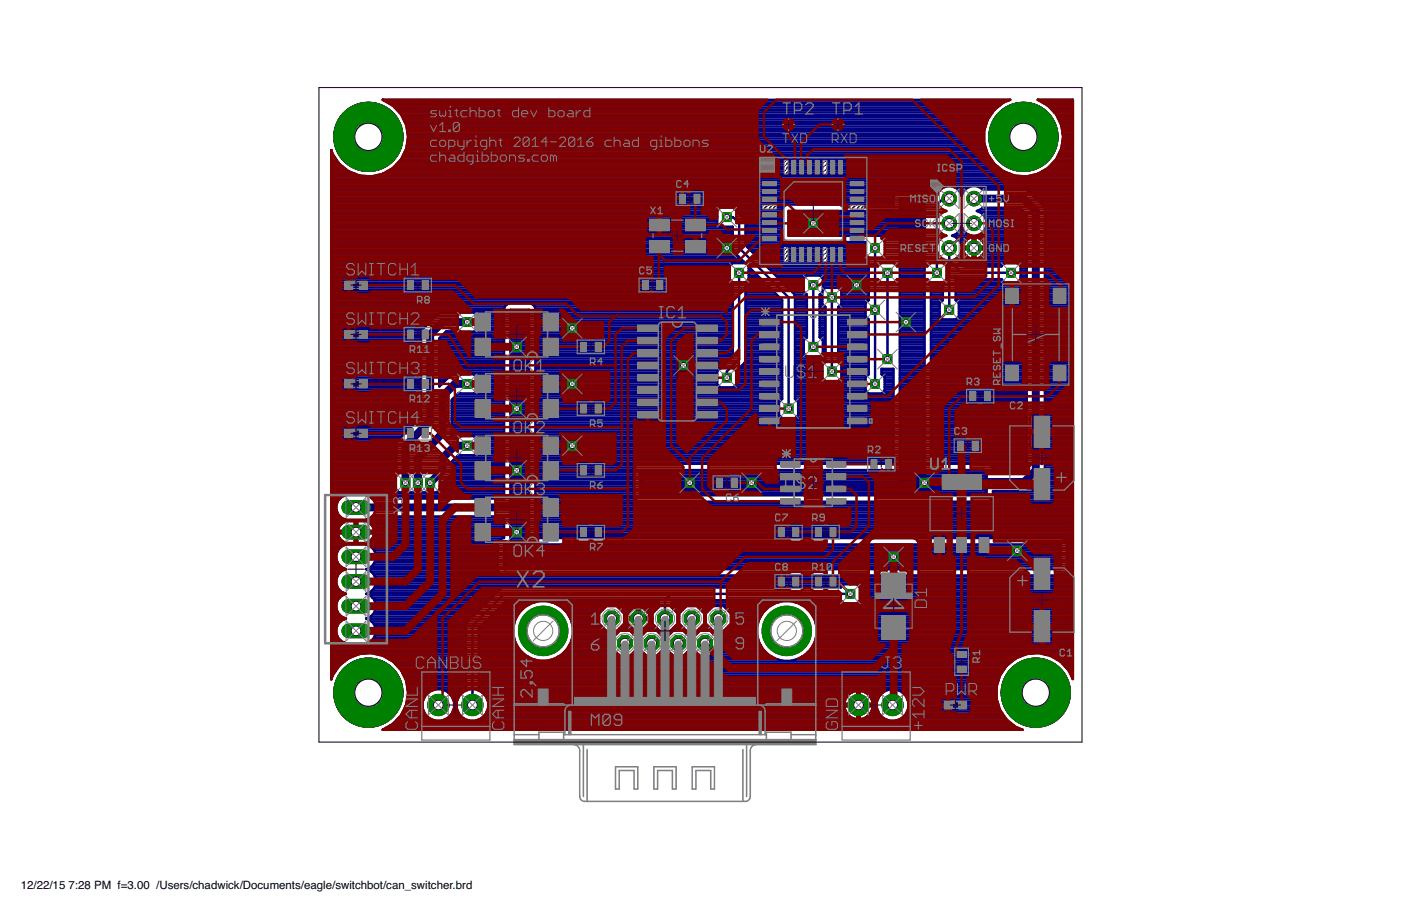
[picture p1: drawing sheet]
<svg xmlns="http://www.w3.org/2000/svg" width="432mm" height="279mm" viewBox="0 0 432 279" stroke-linecap="round" stroke-linejoin="round" font-family="sans-serif">
<defs><g id="words">
<g font-size="3.5">
<text x="6.4" y="274.2">12/22/15</text>
<text x="21.1" y="274.2">7:28 PM f=3.00 /Users/chadwick/Documents/eagle/switchbot/can_switcher.brd</text>
</g>
</g></defs>
<g fill="#000080" stroke="#000080" stroke-width=".31">
<path d="M105.6 206.5a10.7 10.7 0 0 1 17 1.4 10.7 10.7 0 0 1-6.1 16 10.7 10.7 0 0 1-13.6-10.3h6.1a4.6 4.6 0 0 1 6.7-4 4.6 4.6 0 0 1 .4 7.9 4.6 4.6 0 0 1-7.1-3.4v-.5h-6.1a10.8 10.8 0 0 1 2.7-7.1z" fill-rule="evenodd"/>
<path d="M311.3 206.5a10.7 10.7 0 0 1 17 1.4 10.7 10.7 0 0 1-6.1 16 10.7 10.7 0 0 1-13.6-10.3h6.1a4.6 4.6 0 0 1 6.7-4 4.6 4.6 0 0 1 .4 7.9 4.6 4.6 0 0 1-7.1-3.4v-.5h-6.1a10.8 10.8 0 0 1 2.7-7.1z" fill-rule="evenodd"/>
<path d="M307.5 35.1a10.7 10.7 0 0 1 17 1.4 10.7 10.7 0 0 1-6.1 16 10.7 10.7 0 0 1-13.6-10.3h6.1a4.6 4.6 0 0 1 6.7-4 4.6 4.6 0 0 1 .4 7.9 4.6 4.6 0 0 1-7.1-3.4v-.5h-6.1a10.8 10.8 0 0 1 2.7-7.1z" fill-rule="evenodd"/>
<path d="M105.6 35.1a10.7 10.7 0 0 1 17 1.4 10.7 10.7 0 0 1-6.1 16 10.7 10.7 0 0 1-13.6-10.3h6.1a4.6 4.6 0 0 1 6.7-4 4.6 4.6 0 0 1 .4 7.9 4.6 4.6 0 0 1-7.1-3.4v-.5h-6.1a10.8 10.8 0 0 1 2.7-7.1z" fill-rule="evenodd"/>
<path d="M105.6 206.5a10.7 10.7 0 0 1 17 1.4 10.7 10.7 0 0 1-6.1 16 10.7 10.7 0 0 1-13.6-10.3h6.1a4.6 4.6 0 0 1 6.7-4 4.6 4.6 0 0 1 .4 7.9 4.6 4.6 0 0 1-7.1-3.4v-.5h-6.1a10.8 10.8 0 0 1 2.7-7.1z" fill-rule="evenodd"/>
<path d="M311.3 206.5a10.7 10.7 0 0 1 17 1.4 10.7 10.7 0 0 1-6.1 16 10.7 10.7 0 0 1-13.6-10.3h6.1a4.6 4.6 0 0 1 6.7-4 4.6 4.6 0 0 1 .4 7.9 4.6 4.6 0 0 1-7.1-3.4v-.5h-6.1a10.8 10.8 0 0 1 2.7-7.1z" fill-rule="evenodd"/>
<path d="M307.5 35.1a10.7 10.7 0 0 1 17 1.4 10.7 10.7 0 0 1-6.1 16 10.7 10.7 0 0 1-13.6-10.3h6.1a4.6 4.6 0 0 1 6.7-4 4.6 4.6 0 0 1 .4 7.9 4.6 4.6 0 0 1-7.1-3.4v-.5h-6.1a10.8 10.8 0 0 1 2.7-7.1z" fill-rule="evenodd"/>
<path d="M105.6 35.1a10.7 10.7 0 0 1 17 1.4 10.7 10.7 0 0 1-6.1 16 10.7 10.7 0 0 1-13.6-10.3h6.1a4.6 4.6 0 0 1 6.7-4 4.6 4.6 0 0 1 .4 7.9 4.6 4.6 0 0 1-7.1-3.4v-.5h-6.1a10.8 10.8 0 0 1 2.7-7.1z" fill-rule="evenodd"/>
</g>
<g fill="none" stroke="#000080" stroke-width=".76">
<path d="M118 30.8l3.2 1.8M118 30.8h.1M118 30.8h193.3l-2 .8M118.4 31h192.4M119.7 31.7h189.4M120.9 32.5h187.3M121.2 32.6l2.5 2.7M121.2 32.6h.1M121.7 33.2h185.6M123.1 34.6h182.8M123.7 35.3l1.6 3.3M123.7 35.3h.1"/>
<path d="M123.7 35.4h181.7M124.1 36.1h180.8M124.4 36.9h180M124.8 37.6h179.4M125.1 38.3h178.8M125.3 38.6h.1M125.3 38.6l.5 3.6-.5 3.6M125.3 39h178.4M125.4 39.8h178.1M304.4 36.9h.1M304.4 36.9l-1.1 3.5v3.6l1.1 3.5M306.4 33.9h.1"/>
<path d="M306.4 33.9l-2 3M306.5 33.9h-184.1M309.3 31.6h.1M309.3 31.6l-2.9 2.3M319.9 30.8h.1M319.9 30.8h10.8v178.6l-1.3-2.7M319.9 30.8l3.2 1.8M320.3 31h10.4M321.5 31.7h9.2M322.8 32.5h7.9M323.1 32.6l2.5 2.7M323.1 32.6h.1"/>
<path d="M323.6 33.2h7.1M324.3 33.9h6.4M325 34.6h5.7M325.6 35.3l1.6 3.3 .5 3.6-.5 3.6M325.6 35.3h.1M325.6 35.4h5.1M325.9 36.1h4.8M326.3 36.9h4.4M326.7 37.6h4M327 38.3h3.7M327.2 39h3.5M327.3 39.8h3.4"/>
<path d="M102.1 52.9h5.5M102.1 53.6h7.4M102.1 46.3v163.2l.4-1.2M102.1 46.3l.4 1.2M102.1 59.5h174.3M102.1 58.7h187.5M102.1 58h188.3M102.1 57.3h228.6M102.1 56.6h228.6M102.1 55.8h228.6M102.1 55.1h228.6M102.1 54.4h11.4"/>
<path d="M102.1 52.2h4.5M102.1 51.4h3.6M102.1 50.7h2.7M102.1 50h2.1M102.1 49.3h1.6M102.1 48.5h1.1M102.1 47.8h.6M102.1 47.1h.2M102.1 46.3h.1M102.5 47.5h.1M102.5 47.5l2 3M104.5 50.5h.1"/>
<path d="M104.5 50.5l2.9 2.3 3.4 1.4M110.8 54.2h.1M110.8 54.2l3.6 .2M114.4 54.4h.1M114.8 54.4h200.6M118 53.6h193.3M119.3 52.9h190.2M120.5 52.2h188M121.2 51.8h.1M121.2 51.8l-3.2 1.8-3.6 .8M121.5 51.4h186.1M122.2 50.7h184.4"/>
<path d="M122.9 50h183.1M123.5 49.3h182M123.7 49.1h.1M123.7 49.1l-2.5 2.7M124 48.5h181.1M124.3 47.8h180.2M124.7 47.1h179.5M125 46.3h179M125.3 45.8h.1M125.3 45.8l-1.6 3.3M125.3 45.6h178.5M125.4 44.9h178.2"/>
<path d="M125.5 44.2h177.8M125.5 40.5h177.8M125.6 43.4h177.7M125.6 41.2h177.7M125.7 42.7h177.6M125.8 42h177.5M285.8 59.5h3.3M294.8 58h3.2M295.5 58.7h1.7M296 59.5h.8M302.4 58a3.9 3.9 0 0 0-6 2.4 3.9 3.9 0 0 0-3.8-3.1 3.9 3.9 0 0 0-3.8 3l-1.9 2.1v-1.5l-.3-.8-.5-.5-.8-.3h-8.4l-.7 .3-.5 .5-.3 .8v2.2h-32.7l-.8 .3-.5 .5-.3 .8v8.4l.3 .7 1.3 .9h24.1v3.8l.9 .9v13.2l-.9 .9v4.1l.9 .9v16.9l-.9 1v4l.9 .9h4l1-.9v-4l-1-1v-1.7h3.7v29.3h-78.5l-.7 .3-.6 .6-.3 .8v8.4l.3 .7 .6 .6M302.4 58l.4 .4h13.2l1 .5 4.6 4.6 .5 1v81.1"/>
<path d="M302.4 58h28.3M304.4 47.5h.1M304.4 47.5l2 3M306.4 50.5v.1M306.4 50.5l2.9 2.3 3.4 1.4M312.7 54.2h.1M312.7 54.2l3.6 .2M316.3 54.4h.1M316.7 54.4h14M316.7 58.7h14M317.6 59.5h13.1M319.8 53.6h10.9"/>
<path d="M321.2 52.9h9.5M322.4 52.2h8.3M323.1 51.8l-3.2 1.8-3.6 .8M323.1 51.8h.1M323.4 51.4h7.3M324.1 50.7h6.6M324.8 50h5.9M325.4 49.3h5.3M325.6 49.1l-2.5 2.7M325.6 49.1h.1M325.8 48.5h4.9M326.2 47.8h4.5"/>
<path d="M326.5 47.1h4.2M326.9 46.3h3.8M327.2 45.8l-1.6 3.3M327.2 45.8h.1M327.2 45.6h3.5M327.3 44.9h3.4M327.4 44.2h3.3M327.4 40.5h3.3M327.5 43.4h3.2M327.5 41.2h3.2M327.6 42.7h3.1M327.7 42h3"/>
<path d="M102.1 63.1h140.4M102.1 79.9h126.3M102.1 79.2h125.6M102.1 78.5h124.9M102.1 77.7h124.2M102.1 77h123.8M102.1 76.3h123.7M102.1 75.5h123.7M102.1 74.8h123.7M102.1 74.1h123.7M102.1 73.3h123.7M102.1 72.6h123.7"/>
<path d="M102.1 71.9h123.7M102.1 71.2h123.7M102.1 70.4h123.7M102.1 69.7h119.7M102.1 69h118.9M102.1 68.2h118.9M102.1 67.5h118.9M102.1 66.8h118.9M102.1 66h118.9M102.1 65.3h118.9M102.1 64.6h119.3M102.1 63.9h139.3"/>
<path d="M102.1 62.4h173.3M102.1 61.7h173.3M102.1 60.9h173.3M102.1 60.2h173.5M221 64.9l1-.9h4l.9 .9v.4l2.6 2.5 .3 .7v7.2l14.9 14.9 .3 .7v31.7l1 1v4l-.9 1h-4.1l-.9-1v-4l1-1v-30.5l-10.3-10.2v3.8l-1 1v24.1l-.3 .7-2.6 2.5v4.1l-.9 .9h-4l-1-.9v-4l1-1h.3l3.5-3.5v-22.9l-.9-1v-4l.9-.9h3.9l-3.6-3.6-.3-.7v-7h-3.8l-1-.9zM224 67h1.9l1.9 1.9v7.6l15.3 15.2v34.3M226.6 64.6h14.5M227.1 65.3h14M227.8 66h13.3M228.5 66.8h12.6M229.3 67.5h11.8M229.7 68.2h11.4"/>
<path d="M229.8 75.5h37M229.8 74.8h37M229.8 74.1h11.8M229.8 73.3h11.4M229.8 72.6h11.3M229.8 71.9h11.3M229.8 71.2h11.3M229.8 70.4h11.3M229.8 69.7h11.3M229.8 69h11.3M230.4 76.3h36.4M231.1 77h35.7"/>
<path d="M231.9 77.7h34.9M232.6 78.5h34.2M233.3 79.2h34.1M234 79.9h33.7M243.1 71.9h41.8M243.1 71.2h41.8M243.1 70.4h41.8M243.1 69.7h41.8M243.1 69h41.8M243.1 68.2h41.8M243.1 67.5h41.8M243.1 66.8h41.8"/>
<path d="M243.1 66h41.8M243.1 65.3h41.8M269.7 76.5v41.9M277.3 61.3h7.6v91.4h-7.6zM277.3 63.1h7.6M277.3 79.9h7.6M277.3 79.2h7.6M277.3 78.5h7.6M277.3 77.7h7.6M277.3 77h7.6M277.3 76.3h7.6M277.3 75.5h7.6"/>
<path d="M277.3 74.8h7.6M277.3 74.1h7.6M277.3 73.3h7.6M277.3 64.6h7.6M277.3 63.9h7.6M277.3 62.4h7.6M277.3 61.7h7.6M284.9 65.1h-41.8v7.5h41.8M286.7 60.2h2.1M286.9 61.7h.5M286.9 60.9h1.3M292.6 61.3h-1.9l-1.9 1.9v20.9"/>
<path d="M292.6 76.5v19M293.6 72.6h5.6M294.9 73.3h4M295 79.9h21.4M295 71.9h2.8M295.3 79.2h2.8M295.6 74.1h2.2M295.7 71.2h1.3M295.9 78.5h1.5M296 74.8h1.2M296.1 70.4h.6M296.2 77.7h.8"/>
<path d="M296.3 60.2h.2M296.3 75.5h.6M296.4 77h.4M296.4 76.3h3.4M298.9 73.3l.9-.2v6.8a3.4 3.4 0 0 1-3-3h6.8a3.4 3.4 0 0 1-3 3v-6.8l.9 .2M298.9 73.3l-1.3 1-.8 1.8h6.8l-.3-.9-.5-.9-1.3-1M299.8 79.2h.8M299.8 78.5h.8M299.8 77.7h.8M299.8 77h.8M299.8 75.5h.8M299.8 74.8h.8"/>
<path d="M299.8 74.1h.8M299.8 73.3h.8M300.6 76.3h15.8M301.2 72.6h15.2M301.5 73.3h14.9M301.7 65.3h13.8M302.2 64.6h12.6M302.2 79.2h14.2M302.6 74.1h13.8M302.6 71.9h13.8M302.8 66h13.4M303 78.5h13.4"/>
<path d="M303.1 74.8h13.3M303.3 71.2h13.1M303.4 77.7h13M303.4 75.5h13M303.5 66.8h12.9M303.6 77h12.8M303.7 70.4h12.7M303.8 67.5h12.6M304 69.7h12.4M304 69h12.4M304 68.2h12.4M318.4 60.2h12.3"/>
<path d="M319.1 60.9h11.6M319.8 61.7h10.9M320.5 62.4h10.2M321.3 63.1h9.4M321.8 63.9h8.9M322.1 79.9h8.6M322.1 79.2h8.6M322.1 78.5h8.6M322.1 77.7h8.6M322.1 77h8.6M322.1 76.3h8.6M322.1 75.5h8.6"/>
<path d="M322.1 74.8h8.6M322.1 74.1h8.6M322.1 73.3h8.6M322.1 72.6h8.6M322.1 71.9h8.6M322.1 71.2h8.6M322.1 70.4h8.6M322.1 69.7h8.6M322.1 69h8.6M322.1 68.2h8.6M322.1 67.5h8.6M322.1 66.8h8.6"/>
<path d="M322.1 66h8.6M322.1 65.3h8.6M322.1 64.6h8.6M102.1 82.1h122.8M102.1 85h122.8M102.1 90.9h123.7M102.1 99.6h30M102.1 98.9h30.7M102.1 98.2h31.5M102.1 97.4h32.2M102.1 96.7h33.3M102.1 96h53.3"/>
<path d="M102.1 95.2h53.3M102.1 94.5h53.5M102.1 93.8h54.3M102.1 93h123.7M102.1 92.3h123.7M102.1 91.6h123.7M102.1 90.1h123.7M102.1 89.4h123.7M102.1 88.7h123.7M102.1 87.9h123.7M102.1 87.2h123.7M102.1 86.5h123.1"/>
<path d="M102.1 85.8h122.8M102.1 84.3h122.8M102.1 83.6h122.8M102.1 82.8h122.8M102.1 81.4h123.5M102.1 80.6h127.1M146.3 96.7h9.1M147 99.6h8.4M147 98.9h8.4M147 98.2h8.4M147 97.4h8.4M157.3 99.6h5.7"/>
<path d="M157.3 98.9h5.7M157.3 98.2h5.7M157.3 97.4h5.7M157.3 96.7h5.7M157.3 96h5.7M164 93.8h61.8M164.8 94.5h61M165 99.6h60.8M165 98.9h60.8M165 98.2h60.8M165 97.4h60.8M165 96.7h60.8"/>
<path d="M165 96h60.8M165 95.2h60.8M227.8 84.1v26.7l-3.8 3.8v1.9M229.8 90.9h9.6M229.8 99.6h11.3M229.8 98.9h11.3M229.8 98.2h11.3M229.8 97.4h11.3M229.8 96.7h11.3M229.8 96h11.3M229.8 95.2h11.3M229.8 94.5h11.3"/>
<path d="M229.8 93.8h11.3M229.8 93h11.3M229.8 92.3h11.1M229.8 91.6h10.3M229.8 90.1h8.9M229.8 89.4h8.1M229.8 88.7h7.4M229.8 87.9h6.7M229.8 87.2h5.9M230.4 86.5h4.6M230.8 85h2.8M230.8 85.8h3.5"/>
<path d="M230.8 84.3h2M230.8 83.6h1.3M230.8 82.8h.6M234.8 80.6h32.9M235.5 81.4h32.2M236.2 82.1h31.5M237 82.8h30.7M237.7 83.6h30M238.4 84.3h29.3M239.2 85h28.5M239.9 85.8h7.9M240.6 86.5h7.1"/>
<path d="M241.3 87.2h6.4M242.1 87.9h5.6M242.8 88.7h4.9M243.5 89.4h4.2M244.3 90.1h3.6M244.8 90.9h3.9v13.1h-3.7M245 99.6h3.7M245 98.9h3.7M245 98.2h3.7M245 97.4h3.7M245 96.7h3.7M245 96h3.7"/>
<path d="M245 95.2h3.7M245 94.5h3.7M245 93.8h3.7M245 93h3.7M245 92.3h3.7M245 91.6h3.7M248.6 85l-.9 .9v4l.9 1M250.7 87.9v19.1M252.6 90.9h.8M252.6 90.9v13.1M252.6 99.6h1.8M252.6 98.9h1.8"/>
<path d="M252.6 98.2h1.8M252.6 97.4h1.8M252.6 96.7h1.8M252.6 96h1.8M252.6 95.2h1.8M252.6 94.5h1.6M252.6 93.8h.9M252.6 93h.8M252.6 92.3h.8M252.6 91.6h.8M252.7 85l.9 .9v3.6l.8-.7h4l.9 .9v4l-.9 1v16.9l.9 1v4l-.9 .9h-4l-1-.9v-4l1-1v-16.9l-1-1v-3.6M253.4 90.1l-.7 .8"/>
<path d="M253.4 90.1h.1M253.5 85.8h14.2M253.6 89.4h.1M253.6 88.7h14.1M253.6 87.9h14.1M253.6 87.2h14.1M253.6 86.5h14.1M256.4 91.7v22.9M258.4 99.6h9.3M258.4 98.9h9.3M258.4 98.2h9M258.4 97.4h8.4"/>
<path d="M258.4 96.7h8.4M258.4 96h8.4M258.4 95.2h8.4M258.6 94.5h8.2M259 89.4h8.7M259.3 93.8h7.5M259.3 90.9h8.4M259.3 93h7.9M259.3 92.3h8.4M259.3 91.6h8.4M259.3 90.1h8.4M273.5 84.1v26.7"/>
<path d="M277.3 82.1h7.6M277.3 85h7.6M277.3 90.9h7.6M277.3 99.6h7.6M277.3 98.9h7.6M277.3 98.2h7.6M277.3 97.4h7.6M277.3 96.7h7.6M277.3 96h7.6M277.3 95.2h7.6M277.3 94.5h7.6M277.3 93.8h7.6"/>
<path d="M277.3 93h7.6M277.3 92.3h7.6M277.3 91.6h7.6M277.3 90.1h7.6M277.3 89.4h7.6M277.3 88.7h7.6M277.3 87.9h7.6M277.3 87.2h7.6M277.3 86.5h7.6M277.3 85.8h7.6M277.3 84.3h7.6M277.3 83.6h7.6"/>
<path d="M277.3 82.8h7.6M277.3 81.4h7.6M277.3 80.6h7.6M286.9 90.9h3.7M286.9 99.6h29.5M286.9 98.9h29.5M286.9 98.2h3.3M286.9 97.4h2.7M286.9 96.7h2.7M286.9 96h2.7M286.9 95.2h2.7M286.9 94.5h2.7"/>
<path d="M286.9 93.8h2.7M286.9 93h3.2M286.9 92.3h3.7M286.9 91.6h3.7M286.9 90.1h3.7M286.9 89.4h3.7M286.9 88.7h3.7M286.9 87.9h3.7M286.9 87.2h3.7M290.6 92.6l-1 .9v4.1l1 .9h4l.9-.9v-4.1l-.9-.9M290.6 92.6h.1M292.6 80.3l3.8 3.8h15.2"/>
<path d="M294.6 92.6h.1M294.6 90.9h21.8M294.6 92.3h21.8M294.6 91.6h21.8M294.6 90.1h21.8M294.6 89.4h21.8M294.6 88.7h21.8M294.6 87.9h21.8M294.6 87.2h21.8M294.6 86.5h14.4M294.6 85.8h.6M294.9 98.2h21.5"/>
<path d="M295.1 93h21.3M295.3 85.8l-.7-.7v7.5M295.3 85.8l.7 .3h12.7l.9 1h4l1-1v-4l-1-.9h-4l-.9 .9h-11.5l-2.4-2.4a3.9 3.9 0 0 0 1.6-3.9 3.9 3.9 0 0 0-3-3.1l1.3-.6 1.1-1 .6-1.4a3.9 3.9 0 0 0 6.6 2 3.9 3.9 0 0 0-1.9-6.6l1.3-.6 .4-.4h11.5l2.1 2.1v77.7l-1.9 1.9h-8.5a2.23 2.23 0 0 0-1.6-2.8h-17.5v-55.9h3.7v5.5M295.5 97.4h20.9M295.5 96.7h20.9M295.5 96h20.9M295.5 95.2h20.9M295.5 94.5h20.9M295.5 93.8h20.9M295.7 80.6h20.7M296.5 81.4h12.9M313.9 81.4h2.5"/>
<path d="M314.2 86.5h2.2M314.6 82.1h1.8M314.6 85h1.8M314.6 85.8h1.8M314.6 84.3h1.8M314.6 83.6h1.8M314.6 82.8h1.8M322.1 82.1h8.6M322.1 85h8.6M322.1 90.9h8.6M322.1 99.6h8.6M322.1 98.9h8.6"/>
<path d="M322.1 98.2h8.6M322.1 97.4h8.6M322.1 96.7h8.6M322.1 96h8.6M322.1 95.2h8.6M322.1 94.5h8.6M322.1 93.8h8.6M322.1 93h8.6M322.1 92.3h8.6M322.1 91.6h8.6M322.1 90.1h8.6M322.1 89.4h8.6"/>
<path d="M322.1 88.7h8.6M322.1 87.9h8.6M322.1 87.2h8.6M322.1 86.5h8.6M322.1 85.8h8.6M322.1 84.3h8.6M322.1 83.6h8.6M322.1 82.8h8.6M322.1 81.4h8.6M322.1 80.6h8.6M102.1 104h27.7M102.1 119.3h27.7"/>
<path d="M102.1 118.6h27.7M102.1 117.9h27.7M102.1 117.2h27.7M102.1 116.4h27.7M102.1 115.7h27.7M102.1 115h27.7M102.1 114.2h27.7M102.1 113.5h27.7M102.1 112.8h27.7M102.1 112h27.7M102.1 111.3h27.7M102.1 110.6h27.7"/>
<path d="M102.1 109.9h27.7M102.1 109.1h27.7M102.1 108.4h27.7M102.1 107.7h27.7M102.1 106.9h27.7M102.1 106.2h27.7M102.1 105.5h27.7M102.1 104.7h27.7M102.1 103.3h27.7M102.1 102.6h27.7M102.1 101.8h28M102.1 101.1h28.6"/>
<path d="M102.1 100.4h29.3M129.8 102.6l.4-1 4.6-4.6 1-.5 10.2-.1 1 .9v4.1l-1 .9-8.4-.1-2.2 2.1v14.9l2.4-2.4a4.3 4.3 0 0 1 4.2-1.4h4l1 1v4l-1 .9-4.6-.1-2.2 2.2v10.8l-.3 .7 .7-.3 2.4-.1h4l1 .9v4l-1 1-4.6-.1-2.2 2.1v3.2M129.8 102.6v26.1l-7.2 7.1-.4 1.1M135.4 118.6h.6M135.4 117.9h1.3M135.4 117.2h2.1M135.4 116.4h2.8M135.4 115.7h3.9M135.4 115h20M135.4 114.2h20M135.4 113.5h20M135.4 112.8h20"/>
<path d="M135.4 112h20M135.4 111.3h20M135.4 110.6h20M135.4 109.9h20M135.4 109.1h20M135.4 108.4h20M135.4 107.7h20M135.4 106.9h20M135.4 106.2h20M135.4 105.5h20M135.4 104.7h20M135.7 104h19.7"/>
<path d="M136.4 103.3h19M137.2 102.6h18.2M146.3 115.7h9.1M146.5 101.8h8.9M147 119.3h8.4M147 118.6h8.4M147 117.9h8.4M147 117.2h8.4M147 116.4h8.4M147 101.1h8.4M147 100.4h8.4M157.3 104h5.7"/>
<path d="M157.3 119.3h5.7M157.3 118.6h5.7M157.3 117.9h5.7M157.3 117.2h5.7M157.3 116.4h5.7M157.3 115.7h5.7M157.3 115h5.7M157.3 114.2h5.7M157.3 113.5h5.7M157.3 112.8h5.7M157.3 112h5.7M157.3 111.3h5.7"/>
<path d="M157.3 110.6h5.7M157.3 109.9h5.7M157.3 109.1h5.7M157.3 108.4h5.7M157.3 107.7h5.7M157.3 106.9h5.7M157.3 106.2h5.7M157.3 105.5h5.7M157.3 104.7h5.7M157.3 103.3h5.7M157.3 102.6h5.7M157.3 101.8h5.7"/>
<path d="M157.3 101.1h5.7M157.3 100.4h5.7M165 104h60.8M165 119.3h56.9M165 118.6h56.1M165 117.9h56M165 117.2h56M165 116.4h56M165 115.7h56M165 115h56M165 114.2h56.3M165 113.5h57.3"/>
<path d="M165 112.8h58M165 112h58.7M165 111.3h59.5M165 110.6h60.2M165 109.9h60.8M165 109.1h60.8M165 108.4h60.8M165 107.7h60.8M165 106.9h60.8M165 106.2h60.8M165 105.5h60.8M165 104.7h60.8"/>
<path d="M165 103.3h60.8M165 102.6h60.8M165 101.8h60.8M165 101.1h60.8M165 100.4h60.8M226.1 119.3h15M226.8 118.6h14.3M226.9 117.9h14.2M226.9 117.2h14.2M226.9 116.4h14.2M226.9 115.7h14.2M226.9 115h14.2"/>
<path d="M227.2 114.2h13.9M227.9 113.5h13.2M228.6 112.8h12.5M229.3 112h11.8M229.7 111.3h11.4M229.8 104h11.3M229.8 110.6h11.3M229.8 109.9h11.3M229.8 109.1h11.3M229.8 108.4h11.3M229.8 107.7h11.3M229.8 106.9h11.3"/>
<path d="M229.8 106.2h11.3M229.8 105.5h11.3M229.8 104.7h11.3M229.8 103.3h11.3M229.8 102.6h11.3M229.8 101.8h11.3M229.8 101.1h11.3M229.8 100.4h11.3M245 119.3h21.8M245 118.6h21.8M245 117.9h21.8M245 117.2h9"/>
<path d="M245 116.4h8.4M245 115.7h8.4M245 115h8.4M245 114.2h8.4M245 113.5h8.4M245 112.8h8.4M245 112h8.9M245 111.3h9.4M245 110.6h9.4M245 109.9h3.6M245 109.1h2.8M245 108.4h2.7"/>
<path d="M245 107.7h2.7M245 106.9h2.7M245 106.2h2.7M245 105.5h2.7M245 104.7h2.9M245 103.3h3.7M245 102.6h3.7M245 101.8h3.7M245 101.1h3.7M245 100.4h3.7M248.6 104l-.9 .9v4.1l.9 .9h4.1l.9-.9v-4.1l-.9-.9M252.6 104h1.8"/>
<path d="M252.6 103.3h1.8M252.6 102.6h1.8M252.6 101.8h1.8M252.6 101.1h1.8M252.6 100.4h1.8M252.8 109.9h1.6M253.4 104.7h1M253.5 109.1h.9M253.6 108.4h.8M253.6 107.7h.8M253.6 106.9h.8M253.6 106.2h.8"/>
<path d="M253.6 105.5h.8M258.4 104h9.3M258.4 111.3h9.3M258.4 110.6h9.3M258.4 109.9h9.3M258.4 109.1h9.3M258.4 108.4h9.3M258.4 107.7h9.3M258.4 106.9h9.3M258.4 106.2h9.3M258.4 105.5h9.3M258.4 104.7h9.3"/>
<path d="M258.4 103.3h9.3M258.4 102.6h9.3M258.4 101.8h9.3M258.4 101.1h9.3M258.4 100.4h9.3M258.8 117.2h8M258.8 112h8.9M259.3 116.4h7.5M259.3 115.7h8.1M259.3 115h8.4M259.3 114.2h8.4M259.3 113.5h8.4"/>
<path d="M259.3 112.8h8.4M271.7 115h3.7M271.7 114.2h3.7M272 115.7h3.4M272.7 119.3h2.7M272.7 118.6h2.7M272.7 117.9h2.7M272.7 117.2h2.7M272.7 116.4h2.7M277.3 104h7.6M277.3 119.3h7.6M277.3 118.6h7.6"/>
<path d="M277.3 117.9h7.6M277.3 117.2h7.6M277.3 116.4h7.6M277.3 115.7h7.6M277.3 115h7.6M277.3 114.2h7.6M277.3 113.5h7.6M277.3 112.8h7.6M277.3 112h7.6M277.3 111.3h7.6M277.3 110.6h7.6M277.3 109.9h7.6"/>
<path d="M277.3 109.1h7.6M277.3 108.4h7.6M277.3 107.7h7.6M277.3 106.9h7.6M277.3 106.2h7.6M277.3 105.5h7.6M277.3 104.7h7.6M277.3 103.3h7.6M277.3 102.6h7.6M277.3 101.8h7.6M277.3 101.1h7.6M277.3 100.4h7.6"/>
<path d="M286.9 104h29.5M286.9 119.3h29.5M286.9 118.6h29.5M286.9 117.9h29.5M286.9 117.2h29.5M286.9 116.4h29.5M286.9 115.7h29.5M286.9 115h29.5M286.9 114.2h29.5M286.9 113.5h29.5M286.9 112.8h29.5M286.9 112h29.5"/>
<path d="M286.9 111.3h29.5M286.9 110.6h29.5M286.9 109.9h29.5M286.9 109.1h29.5M286.9 108.4h29.5M286.9 107.7h29.5M286.9 106.9h29.5M286.9 106.2h29.5M286.9 105.5h29.5M286.9 104.7h29.5M286.9 103.3h29.5M286.9 102.6h29.5"/>
<path d="M286.9 101.8h29.5M286.9 101.1h29.5M286.9 100.4h29.5M322.1 104h8.6M322.1 119.3h8.6M322.1 118.6h8.6M322.1 117.9h8.6M322.1 117.2h8.6M322.1 116.4h8.6M322.1 115.7h8.6M322.1 115h8.6M322.1 114.2h8.6"/>
<path d="M322.1 113.5h8.6M322.1 112.8h8.6M322.1 112h8.6M322.1 111.3h8.6M322.1 110.6h8.6M322.1 109.9h8.6M322.1 109.1h8.6M322.1 108.4h8.6M322.1 107.7h8.6M322.1 106.9h8.6M322.1 106.2h8.6M322.1 105.5h8.6"/>
<path d="M322.1 104.7h8.6M322.1 103.3h8.6M322.1 102.6h8.6M322.1 101.8h8.6M322.1 101.1h8.6M322.1 100.4h8.6M102.1 139.8h20.1M102.1 139h20.1M102.1 138.3h20.1M102.1 137.6h20.1M102.1 136.9h20.1M102.1 136.1h20.3"/>
<path d="M102.1 135.4h20.9M102.1 134.7h21.6M102.1 133.9h22.4M102.1 133.2h23.1M102.1 132.5h23.8M102.1 131.8h24.6M102.1 131h25.3M102.1 130.3h26M102.1 129.6h26.7M102.1 128.8h27.5M102.1 128.1h27.7M102.1 127.4h27.7"/>
<path d="M102.1 126.6h27.7M102.1 125.9h27.7M102.1 125.2h27.7M102.1 124.5h27.7M102.1 123.7h27.7M102.1 123h27.7M102.1 122.3h27.7M102.1 121.5h27.7M102.1 120.8h27.7M102.1 120.1h27.7M122.2 136.9l-.2 14 .9 .9h11.7l.9-.9v-1l3.3-3.3 .4-1M139 134.7h.5"/>
<path d="M139.2 133.9h16.2M139.2 133.2h16.2M139.2 132.5h16.2M139.2 131.8h16.2M139.2 131h16.2M139.2 130.3h16.2M139.2 129.6h16.2M139.2 128.8h16.2M139.2 128.1h16.2M139.2 127.4h16.2M139.2 126.6h16.2M139.2 125.9h16.2"/>
<path d="M139.2 125.2h16.2M139.2 124.5h16.2M139.2 123.7h16.2M139.6 123h15.8M140.3 122.3h15.1M141 121.5h14.4M146.2 134.7h9.2M146.6 120.8h8.8M146.6 139.8h8.8M147 139h8.4M147 138.3h8.4M147 137.6h8.4"/>
<path d="M147 136.9h8.4M147 136.1h8.4M147 135.4h8.4M147 120.1h8.4M157.3 139.8h5.7M157.3 139h5.7M157.3 138.3h5.7M157.3 137.6h5.7M157.3 136.9h5.7M157.3 136.1h5.7M157.3 135.4h5.7M157.3 134.7h5.7"/>
<path d="M157.3 133.9h5.7M157.3 133.2h5.7M157.3 132.5h5.7M157.3 131.8h5.7M157.3 131h5.7M157.3 130.3h5.7M157.3 129.6h5.7M157.3 128.8h5.7M157.3 128.1h5.7M157.3 127.4h5.7M157.3 126.6h5.7M157.3 125.9h5.7"/>
<path d="M157.3 125.2h5.7M157.3 124.5h5.7M157.3 123.7h5.7M157.3 123h5.7M157.3 122.3h5.7M157.3 121.5h5.7M157.3 120.8h5.7M157.3 120.1h5.7M165 139.8h110.4M165 139h110.4M165 138.3h110.4M165 137.6h110.4"/>
<path d="M165 136.9h110.4M165 136.1h110.4M165 135.4h110.4M165 134.7h110.4M165 133.9h110.4M165 133.2h110.4M165 132.5h110.4M165 131.8h110.4M165 131h110.4M165 130.3h110.4M165 129.6h110.4M165 128.8h75.9"/>
<path d="M165 128.1h75.2M165 127.4h75.1M165 126.6h75.1M165 125.9h75.1M165 125.2h75.1M165 124.5h75.1M165 123.7h75.3M165 123h76.1M165 122.3h76.1M165 121.5h76.1M165 120.8h76.1M165 120.1h76.1"/>
<path d="M245 123h30.4M245 122.3h30.4M245 121.5h30.4M245 120.8h22.1M245 120.1h21.8M245.2 128.8h30.2M245.7 123.7h29.7M245.9 128.1h29.5M246 127.4h29.4M246 126.6h29.4M246 125.9h29.4M246 125.2h29.4"/>
<path d="M246 124.5h29.4M272.3 120.8h3.1M272.7 120.1h2.7M277.3 139.8h7.6M277.3 139h7.6M277.3 138.3h7.6M277.3 137.6h7.6M277.3 136.9h7.6M277.3 136.1h7.6M277.3 135.4h7.6M277.3 134.7h7.6M277.3 133.9h7.6"/>
<path d="M277.3 133.2h7.6M277.3 132.5h7.6M277.3 131.8h7.6M277.3 131h7.6M277.3 130.3h7.6M277.3 129.6h7.6M277.3 128.8h7.6M277.3 128.1h7.6M277.3 127.4h7.6M277.3 126.6h7.6M277.3 125.9h7.6M277.3 125.2h7.6"/>
<path d="M277.3 124.5h7.6M277.3 123.7h7.6M277.3 123h7.6M277.3 122.3h7.6M277.3 121.5h7.6M277.3 120.8h7.6M277.3 120.1h7.6M286.9 139.8h29.5M286.9 139h29.5M286.9 138.3h29.5M286.9 137.6h29.5M286.9 136.9h29.5"/>
<path d="M286.9 136.1h29.5M286.9 135.4h29.5M286.9 134.7h29.5M286.9 133.9h29.5M286.9 133.2h29.5M286.9 132.5h29.5M286.9 131.8h29.5M286.9 131h29.5M286.9 130.3h29.5M286.9 129.6h29.5M286.9 128.8h29.5M286.9 128.1h29.5"/>
<path d="M286.9 127.4h29.5M286.9 126.6h29.5M286.9 125.9h29.5M286.9 125.2h29.5M286.9 124.5h29.5M286.9 123.7h29.5M286.9 123h29.5M286.9 122.3h29.5M286.9 121.5h29.5M286.9 120.8h29.5M286.9 120.1h29.5M322.1 139.8h8.6"/>
<path d="M322.1 139h8.6M322.1 138.3h8.6M322.1 137.6h8.6M322.1 136.9h8.6M322.1 136.1h8.6M322.1 135.4h8.6M322.1 134.7h8.6M322.1 133.9h8.6M322.1 133.2h8.6M322.1 132.5h8.6M322.1 131.8h8.6M322.1 131h8.6"/>
<path d="M322.1 130.3h8.6M322.1 129.6h8.6M322.1 128.8h8.6M322.1 128.1h8.6M322.1 127.4h8.6M322.1 126.6h8.6M322.1 125.9h8.6M322.1 125.2h8.6M322.1 124.5h8.6M322.1 123.7h8.6M322.1 123h8.6M322.1 122.3h8.6"/>
<path d="M322.1 121.5h8.6M322.1 120.8h8.6M322.1 120.1h8.6M102.1 153.6h2.8M102.1 151.5h20.5M102.1 159.5h3M102.1 158.8h2.2M102.1 158h1.8M102.1 157.3h1.6M102.1 156.6h1.5M102.1 155.9h1.5M102.1 155.1h1.8"/>
<path d="M102.1 154.4h2.1M102.1 152.9h3.9M102.1 152.2h53.3M102.1 150.7h19.9M102.1 150h19.9M102.1 149.3h19.9M102.1 148.5h19.9M102.1 147.8h19.9M102.1 147.1h19.9M102.1 146.3h20.1M102.1 145.6h20.1M102.1 144.9h20.1"/>
<path d="M102.1 144.2h20.1M102.1 143.4h20.1M102.1 142.7h20.1M102.1 142h20.1M102.1 141.2h20.1M102.1 140.5h20.1M113.5 152.9h41.9M114.4 159.5h41M135 151.5h20.4M135.5 150.7h19.9M135.5 150h19.9M136.1 149.3h19.3"/>
<path d="M136.9 148.5h18.5M137.6 147.8h17.8M138.3 147.1h17.1M138.9 146.3h16.5M139.2 145.6h16.2M139.2 144.9h16.2M139.2 144.2h16.2M139.2 143.4h16.2M139.2 142.7h16.2M139.6 142h15.8M140.4 141.2h15M141.1 140.5h14.3"/>
<path d="M157.3 153.6h5.7M157.3 151.5h5.7M157.3 159.5h5.7M157.3 158.8h5.7M157.3 158h5.7M157.3 157.3h5.7M157.3 156.6h5.7M157.3 155.9h5.7M157.3 155.1h5.7M157.3 154.4h5.7M157.3 152.9h5.7M157.3 152.2h5.7"/>
<path d="M157.3 150.7h5.7M157.3 150h5.7M157.3 149.3h5.7M157.3 148.5h5.7M157.3 147.8h5.7M157.3 147.1h5.7M157.3 146.3h5.7M157.3 145.6h5.7M157.3 144.9h5.7M157.3 144.2h5.7M157.3 143.4h5.7M157.3 142.7h5.7"/>
<path d="M157.3 142h5.7M157.3 141.2h5.7M157.3 140.5h5.7M165 153.6h30.5M165 151.5h30.3M165 159.5h165.7M165 158.8h165.7M165 158h165.7M165 157.3h165.7M165 156.6h165.7M165 155.9h165.7M165 155.1h165.7"/>
<path d="M165 154.4h31.2M165 152.9h30.3M165 152.2h30.3M165 150.7h30.3M165 150h30.3M165 149.3h30.3M165 148.5h30.3M165 147.8h30.3M165 147.1h30.3M165 146.3h30.3M165 145.6h30.3M165 144.9h30.3"/>
<path d="M165 144.2h30.5M165 143.4h31M165 142.7h110.4M165 142h110.4M165 141.2h110.4M165 140.5h110.4M277.3 151.5h7.6M277.3 152.2h7.6M277.3 150.7h7.6M277.3 150h7.6M277.3 149.3h7.6M277.3 148.5h7.6"/>
<path d="M277.3 147.8h7.6M277.3 147.1h7.6M277.3 146.3h7.6M277.3 145.6h7.6M277.3 144.9h7.6M277.3 144.2h7.6M277.3 143.4h7.6M277.3 142.7h7.6M277.3 142h7.6M277.3 141.2h7.6M277.3 140.5h7.6M286.9 142.7h29.5"/>
<path d="M286.9 142h29.5M286.9 141.2h29.5M286.9 140.5h29.5M305.2 154.4h25.5M305.3 143.4h11.1M305.8 153.6h24.9M305.9 144.2h10.2M306 152.9h24.7M306 152.2h24.7M306 145.6h8.7M306 144.9h9.4M317.5 150.7h13.2"/>
<path d="M318 150.2v.1M318.3 150h12.4M319 149.3h11.7M319.7 148.5h11M320.5 147.8h10.2M321.2 147.1h9.5M321.8 146.3h8.9M322.1 145.6l-.5 1-4.4 4.4-1 .4M322.1 145.6h8.6M322.1 144.9h8.6M322.1 144.2h8.6M322.1 143.4h8.6"/>
<path d="M322.1 142.7h8.6M322.1 142h8.6M322.1 141.2h8.6M322.1 140.5h8.6M330.7 151.5l-24.7-.1v1.7l-.3 .7-.5 .6-.8 .3h-107.5l-.7-.3M102.1 167.5h51.4M102.1 179.9h1.5M102.1 179.2h1.5M102.1 178.5h1.6M102.1 177.8h1.9M102.1 177h2.3M102.1 176.3h3"/>
<path d="M102.1 175.6h4.4M102.1 174.8h3M102.1 174.1h2.3M102.1 173.4h1.9M102.1 172.6h1.6M102.1 171.9h1.5M102.1 171.2h1.5M102.1 170.5h1.7M102.1 169.7h2M102.1 169h2.7M102.1 168.3h3.7M102.1 166.8h3.3"/>
<path d="M102.1 166.1h2.6M102.1 165.3h2.2M102.1 164.6h2M102.1 163.9h7.2M102.1 163.2h2.1M102.1 162.4h2.4M102.1 161.7h3M102.1 161h4.1M102.1 160.2h4.4M106.2 161l-1.3 .9-.8 1.8h11.3l-.3-.9-.5-.9-1.3-.9M106.2 161l1-.3h2.1v6.8M107.2 167.5a3.4 3.4 0 0 1-3.1-3h11.3a3.4 3.4 0 0 1-3.2 3"/>
<path d="M109.3 166.8h.8M109.3 166.1h.8M109.3 165.3h.8M109.3 164.6h.8M109.3 163.2h.8M109.3 162.4h.8M109.3 161.7h.8M109.3 161h.8M110.1 163.9h45.3M112.9 175.6h40.6M113 160.2h42.4M113.3 161l-1.1-.3h-2.1v6.8"/>
<path d="M113.3 161h42.1M113.7 168.3h39.8M114 166.8h39.8M114.3 174.8h39.2M114.4 176.3h39.2M114.4 161.7h41M114.7 169h38.8M114.7 166.1h40M114.9 162.4h40.5M115 174.1h38.5M115.1 177h39M115.1 165.3h40.3"/>
<path d="M115.2 163.2h40.2M115.3 169.7h38.2M115.3 164.6h40.1M115.5 173.4h38M115.5 177.8h215.2M115.6 170.5h37.9M115.8 172.6h37.7M115.8 178.5h214.9M115.8 179.9h214.9M115.8 179.2h214.9M115.8 171.9h37.7M115.8 171.2h37.7"/>
<path d="M153.5 167.5v8.4l.3 .8 .5 .5 .7 .3h172.2l.8-.3 .5-.5 .3-.8v-8.4M153.8 166.8l.5-.6 1.1-.3v-6.6h-40.8l-.4 .4-1.5 .6h-6a3.9 3.9 0 0 1-3.1-3.8 3.9 3.9 0 0 1 3.1-3.9h6l1.5 .6 .4 .4 40.8 .1v-58.6l.3-.7 .5-.5 .8-.3h6.4l1.3 .8 .3 .7v70.8h162.2l.8 .3 .5 .6M153.8 166.8l-.3 .7M155.4 167.9h171.5v7.6h-171.5zM155.4 174.8h171.5M155.4 174.1h171.5M155.4 173.4h171.5M155.4 172.6h171.5M155.4 171.9h171.5M155.4 171.2h171.5M155.4 170.5h171.5M155.4 169.7h171.5"/>
<path d="M155.4 169h171.5M155.4 168.3h171.5M157.3 167.5h5.7M157.3 166.8h5.7M157.3 166.1h5.7M157.3 165.3h5.7M157.3 164.6h5.7M157.3 163.9h5.7M157.3 163.2h5.7M157.3 162.4h5.7M157.3 161.7h5.7M157.3 161h5.7"/>
<path d="M157.3 160.2h5.7M157.3 167.9v-72.4h5.7v72.4M165 165.3h165.7M165 164.6h165.7M165 163.9h165.7M165 163.2h165.7M165 162.4h165.7M165 161.7h165.7M165 161h165.7M165 160.2h165.7M327.6 166.1h3.1M328.2 177h2.5"/>
<path d="M328.5 166.8l.3 .7M328.5 166.8h2.2M328.7 176.3h2M328.8 167.5h1.9M328.8 175.6h1.9M328.8 174.8h1.9M328.8 174.1h1.9M328.8 173.4h1.9M328.8 172.6h1.9M328.8 171.9h1.9M328.8 171.2h1.9M328.8 170.5h1.9"/>
<path d="M328.8 169.7h1.9M328.8 169h1.9M328.8 168.3h1.9M102.1 199.6h41.5M102.1 198.9h41.5M102.1 198.2h4.1M102.1 197.5h2.8M102.1 196.7h2.1M102.1 196h1.8M102.1 195.3h1.5M102.1 194.5h1.5M102.1 193.8h1.5"/>
<path d="M102.1 193.1h1.8M102.1 192.3h2.1M102.1 191.6h2.9M102.1 190.9h4.2M102.1 190.2h3.1M102.1 189.4h2.4M102.1 188.7h1.9M102.1 188h1.6M102.1 187.2h1.5M102.1 186.5h1.5M102.1 185.8h1.7M102.1 185h2"/>
<path d="M102.1 184.3h2.6M102.1 183.6h3.4M102.1 182.9h3.8M102.1 182.1h2.7M102.1 181.4h2.1M102.1 180.7h1.8M103.6 193.8l.6-1.4 1.1-1.1 1.3-.5a3.9 3.9 0 0 1-3-3.9 3.9 3.9 0 0 1 3-3.8 3.9 3.9 0 0 1-3-3.8 3.9 3.9 0 0 1 3-3.8 3.9 3.9 0 0 1-3-3.8 3.9 3.9 0 0 1 3.1-3.8h6a3.9 3.9 0 0 1 3.2 3.8 3.9 3.9 0 0 1-3.1 3.8 3.9 3.9 0 0 1 3.1 3.8 3.9 3.9 0 0 1-3.1 3.8 3.9 3.9 0 0 1 3.1 3.8 3.9 3.9 0 0 1-3.1 3.9l1.4 .5 1 1.1 .6 1.4M103.6 193.8v1.5l.6 1.4M113.1 190.9h31.8M113.3 198.2h30.3M113.5 182.9h39.4M113.9 183.6h38.3"/>
<path d="M114.2 190.2h31.4M114.5 191.6h29.7M114.5 197.5h29.1M114.6 182.1h39M114.8 184.3h36.7M114.9 189.4h31.4M115.2 192.3h28.5M115.3 196.7h28.3M115.3 181.4h39.2M115.4 185h35.3M115.4 188.7h31.7M115.5 193.1h28.1"/>
<path d="M115.5 196h28.1M115.6 180.7h144M115.7 185.8h34.3M115.7 188h32.1M115.8 193.8a3.9 3.9 0 0 1-3.1 4.6h-6l-1.4-.6-1.1-1.1M115.8 195.3h27.8M115.8 194.5h27.8M115.8 193.8h27.8M115.8 187.2h32.7M115.8 186.5h33.5M147.6 193.8v19.2l.8 .3 1.3 1.4 .8 1.8M147.6 199.6h12.1"/>
<path d="M147.6 198.9h11.7M147.6 198.2h11.2M147.6 197.5h11M147.6 196.7h10.8M147.6 196h10.6M147.6 195.3h10.6M147.6 194.5h10.6M147.6 193.8h10.6M148.3 193.1h10M149 192.3h9.5M149.8 191.6h8.8M150.5 190.9h8.4"/>
<path d="M151.2 190.2h8.1M152 189.4h7.7M152.7 188.7h7.5M153.4 188h7.6M154.1 187.2h7.6M154.9 186.5h8M155.6 185.8h9M170.2 185.8h32.8M171.9 186.5h31.1M173.1 187.2h13.4M173.8 188h12M174.6 188.7h10.5"/>
<path d="M175.1 189.4h9.5M175.1 199.6h13.6M175.5 190.2h9.1M175.5 198.9h13.2M175.9 190.9h8.7M176 198.2h12.7M176.1 191.6h8.5M176.2 197.5h12.5M176.3 192.3h8.3M176.4 196.7h12.4M176.6 196h12.9M176.6 193.1h8.7"/>
<path d="M176.6 195.3h13.6M176.6 194.5h10.2M176.6 193.8h9.5M190.2 194.5h.8M190.5 187.2h12.5M190.9 193.8h4M191.2 188h3.5M191.7 193.1h2.5M191.9 188.7h2.1M192.4 192.3h1.1M192.4 191.6h.9M192.4 190.9h3.9"/>
<path d="M192.4 190.2h.9M192.4 189.4h.9M193.3 189.3l2-2h1v6.9h-1l-2-2v-1.1h6.9v1.1l-2.1 2h-1v-6.9h1l2.1 2v1.1h-6.9zM194.3 194.5h4.9M195 195.3h3.5M195.7 196h2M196.3 193.8h.8M196.3 193.1h.8M196.3 192.3h.8M196.3 191.6h.8M196.3 190.2h.8M196.3 189.4h.8"/>
<path d="M196.3 188.7h.8M196.3 188h.8M196.5 196.7h.5M196.5 199.6h.5M196.5 198.9h.5M196.5 198.2h.5M196.5 197.5h.5M197.1 190.9h4M198.5 193.8h4M198.8 188h3.4M199.3 193.1h2.5M199.5 188.7h2"/>
<path d="M200 192.3h1.1M200.2 191.6h.9M200.2 190.2h.9M200.2 189.4h.9M202.5 194.5h.7M203 187.2l-1.9 1.9v3.3l2.2 2.2h3.3l2.3-2.2v-3.3l-2-1.9M203 187.2v-2.1h-46.7l-8.7 8.7M203.2 195.3h3.5M204 196h2M204.7 196.7h.5M204.7 199.6h.5M204.7 198.9h.5"/>
<path d="M204.7 198.2h.5M204.7 197.5h.5M206.7 194.5h.7M206.9 183.1l-1.9 1.9v5.8M206.9 187.2h4.3M206.9 186.5h31.1M207 185.8h32.7M207.4 193.8h3.3M207.7 188h2.8M208.1 193.1h1.9M208.4 188.7h1.4M208.9 192.3h.4"/>
<path d="M208.9 191.6h.4M208.9 190.9h.4M208.9 190.2h.4M208.9 189.4h.4M210.7 194.5h.8M211.5 195.3h3.4M212.2 196h2M212.9 196.7h.5M213 199.6h.4M213 198.9h.4M213 198.2h.4M213 197.5h.4"/>
<path d="M214.9 194.5h.7M215.2 187.2h4.2M215.6 193.8h3.4M215.9 188h2.8M216.4 193.1h1.8M216.6 188.7h1.4M217.1 192.3h.4M217.1 191.6h.4M217.1 190.9h.4M217.1 190.2h.4M217.1 189.4h.4M218.9 194.5h.8"/>
<path d="M219.7 195.3h13.6M220.4 196h13M221.1 196.7h12.5M221.2 199.6h13.6M221.2 198.9h13.2M221.2 198.2h12.8M221.2 197.5h12.5M223.1 194.5h10.2M223.4 187.2h13.4M223.9 193.8h9.4M224.1 188h12M224.6 193.1h8.8"/>
<path d="M224.9 188.7h10.5M225.3 192.3h8.3M225.3 191.6h8.5M225.3 190.9h8.7M225.3 190.2h9.1M225.3 189.4h9.5M245.3 185.8h14.5M247 186.5h83.7M248.2 187.2h82.5M248.9 188h81.8M249.7 188.7h81M250.2 189.4h80.5"/>
<path d="M250.2 199.6h80.5M250.6 190.2h80.1M250.7 198.9h80M251 190.9h79.7M251.1 198.2h79.6M251.3 191.6h79.4M251.3 197.5h79.4M251.5 192.3h79.2M251.5 196.7h79.2M251.7 193.1h79M251.7 196h79M251.7 195.3h79"/>
<path d="M251.7 194.5h79M251.7 193.8h79M259.1 185.1h-51.4l-.8 .8v1.3M259.1 181.1v.1M259.1 185.1v.1M259.1 181.1l1-.9h4l.9 .9v4.1l-.9 .9h-4l-1-.9M259.1 181.2h-104.1l-.7 .3-10.4 10.4-.3 .7v20.4a4.9 4.9 0 0 0-.8 8.6M262.1 183.1h-106.7l-9.8 9.9v24.4M264.4 185.8h66.3M264.6 180.7h66.1M265 185h65.7M265 184.3h65.7"/>
<path d="M265 183.6h65.7M265 182.9h65.7M265 182.1h65.7M265 181.4h65.7M102.1 204h4M102.1 209.1h.1M102.1 208.4h.3M102.1 207.7h.8M102.1 206.9h1.3M102.1 206.2h1.8M102.1 205.5h2.3M102.1 204.8h3.1"/>
<path d="M102.1 203.3h4.9M102.1 202.6h6.4M102.1 201.8h8.2M102.1 201.1h41.5M102.1 200.4h41.5M102.5 208.3h.1M104.5 205.3h.1M104.5 205.3l-2 3M107.4 203h.1M107.4 203l-2.9 2.3M110.8 201.7h.1M110.8 201.7l-3.4 1.3"/>
<path d="M114.4 201.4h.1M114.4 201.4l3.6 .8M114.4 201.4l-3.6 .3M116.4 201.8h27.2M118 202.2h.1M118 202.2l3.2 1.8M118.7 202.6h24.9M119.9 203.3h23.7M121.2 204h22.4M121.2 204l2.5 2.7M121.9 204.8h21.7M122.5 205.5h21.1"/>
<path d="M123.2 206.2h20.4M123.7 206.7h.1M123.7 206.7l1.6 3.3M123.8 206.9h19.8M124.1 207.7h19.5M124.2 219.4h6.4M124.5 208.4h19.1M124.6 218.6h5.7M124.8 209.1h18.8M124.9 217.9h5.3M125.2 209.9h18.4M125.3 210h.1"/>
<path d="M125.3 217.2v.1M125.3 217.2l-1.6 3.3M125.3 210l.5 3.6-.5 3.6M125.3 217.2h4.9M125.3 210.6h18.3M125.4 216.5h4.8M125.5 211.3h18.1M125.5 215.7h5M125.6 212.1h18M125.6 215h5.2M125.7 212.8h7.8M125.7 214.2h5.7"/>
<path d="M125.8 213.5h6.3M130.2 216.5a5 5 0 0 1 4.9-4 5 5 0 0 1 4.9 4M130.2 216.5v1.9l.8 1.8 1.3 1.4M136.7 212.8h6.9M138.1 213.5h4.5M138.8 214.2h3.1M139.4 215h1.9M139.6 219.4h1.5M139.7 215.7h1.3M139.9 218.6h.9M140 216.5v1.9l-.8 1.8-1.3 1.4M140 217.9h.7"/>
<path d="M140 217.2h.7M140 216.5h.7M147.6 204h164.2M147.6 212.8h126M147.6 212.1h159.5M147.6 211.3h159.7M147.6 210.6h159.9M147.6 209.9h160.1M147.6 209.1h160.3M147.6 208.4h160.5M147.6 207.7h161M147.6 206.9h161.5"/>
<path d="M147.6 206.2h162M147.6 205.5h162.5M147.6 204.8h163.3M147.6 203.3h16.8M147.6 202.6h15.2M147.6 201.8h14M147.6 201.1h13.3M147.6 200.4h12.6M148.6 213.5h114M149.3 214.2h112.2M149.9 215h111M150.1 219.4h110.5"/>
<path d="M150.2 215.7h110.3M150.4 218.6h109.9M150.5 216.5v1.9l-.8 1.8-1.3 1.4M150.5 217.9h109.7M150.5 217.2h113.7M150.5 216.5h109.8M170.4 203.3h69.1M172 202.6h65.9M173.2 201.8h17.4M173.9 201.1h15.9M174.6 200.4h14.5M194.6 201.8h4.2"/>
<path d="M195.4 201.1h2.7M196.1 200.4h1.3M202.9 201.8h4.1M203.6 201.1h2.7M204.3 200.4h1.3M211.1 201.8h4.2M211.8 201.1h2.7M212.6 200.4h1.2M219.3 201.8h17.4M220.1 201.1h15.9M220.8 200.4h14.5M245.6 203.3h67.1"/>
<path d="M247.1 202.6h67.1M248.3 201.8h67.7M249 201.1h81.7M249.7 200.4h81M260.5 215.7l1.2-1.6 1.2-.8 1.3-.3v8.8a4.4 4.4 0 0 1-4-4h8.8a4.4 4.4 0 0 1-4 4v-8.8l1.9 .7 1.1 .8 .7 1.2M260.5 215.7l-.3 1.4h8.8l-.3-1.4M264.2 219.4h.8M264.2 218.6h.8M264.2 217.9h.8M264.2 216.5h.8M264.2 215.7h.8M264.2 215h.8"/>
<path d="M264.2 214.2h.8M264.2 213.5h.8M265 217.2h5.2M266.7 213.5h5.4M267.7 214.2h3.7M268.3 215h2.5M268.6 219.4h2M268.7 215.7h1.9M268.9 218.6h1.4M268.9 216.5h1.3M269 217.9h1.2M270.2 216.5a5 5 0 0 1 4.9-4 5 5 0 0 1 4.9 4"/>
<path d="M270.2 216.5v1.9l.8 1.8 1.4 1.4M276.7 212.8h30.4M278.1 213.5h29M278.8 214.2h28.3M279.4 215h27.7M279.6 219.4h28.9M279.7 215.7h27.5M279.9 218.6h28.2M280 216.5v1.9l-.7 1.8-1.4 1.4M280 217.9h27.9M280 217.2h27.6M280 216.5h27.4"/>
<path d="M308.2 208.3h.1M308.2 218.9v.1M308.2 208.3l-1.1 3.5v3.7l1.1 3.4M308.2 218.9l2 3.1M310.2 205.3h.1M310.2 205.3l-2 3M313.1 203h.1M313.1 203l-2.9 2.3M316.5 201.7h.1M316.5 201.7l-3.4 1.3M320.1 201.4l3.6 .8M320.1 201.4h.1"/>
<path d="M320.1 201.4l-3.6 .3M322.1 201.8h8.6M323.7 202.2l3.2 1.8M323.7 202.2h.1M324.4 202.6h6.3M325.6 203.3h5.1M326.9 204l2.5 2.7M326.9 204h3.8M327.6 204.8h3.1M328.2 205.5h2.5M328.9 206.2h1.8M329.4 206.7h.1"/>
<path d="M329.5 206.9h1.2M329.8 207.7h.9M330.2 208.4h.5M330.5 209.1h.2M119 224.5h194.7M120.2 223.8h192.3M121.2 223.2l-3.2 1.8M121.2 223.2h.1M121.4 223h190.2M122 222.3h188.6M122.7 221.6h9.6M123.4 220.8h8.2"/>
<path d="M123.7 220.5v.1M123.7 220.5l-2.5 2.7M123.9 220.1h7M132.3 221.6l1.8 .7M137.9 221.6l-1.8 .7M137.9 221.6h4.9M138.6 220.8h3.5M139.3 220.1h2.1M142.8 221.6l1.8 .7M148.4 221.6l-1.8 .7M148.4 221.6h114.6M149.1 220.8h112.7"/>
<path d="M149.8 220.1h111.3M264.2 221.6h.8M264.2 220.8h.8M264.2 220.1h.8M266.2 221.6h6.2M267.5 220.8h4.1M268.1 220.1h2.8M272.4 221.6l1.8 .7M277.9 221.6l-1.8 .7M277.9 221.6h32.1M278.6 220.8h30.9M279.3 220.1h29.7"/>
<path d="M310.2 222h.1M310.2 222l2.9 2.2 2.1 .8h-197.2"/>
<circle cx="167.4" cy="194.6" r="9.3"/>
<circle cx="188.5" cy="190.8" r="4.2"/>
<circle cx="192.6" cy="198.4" r="4.2"/>
<circle cx="200.8" cy="198.4" r="4.2"/>
<circle cx="209.1" cy="198.4" r="4.2"/>
<circle cx="213.2" cy="190.8" r="4.2"/>
<circle cx="217.3" cy="198.4" r="4.2"/>
<circle cx="221.4" cy="190.8" r="4.2"/>
<circle cx="242.5" cy="194.6" r="9.3"/>
</g>
<path d="M197.3 145.1h106.7v7.6h-106.7zM197.3 152.1h106.7M197.3 151.2h106.7M197.3 150.3h106.7M197.3 149.4h106.7M197.3 148.5h106.7M197.3 147.7h106.7M197.3 146.8h106.7M197.3 145.9h106.7" fill="none" stroke="#000080" stroke-width=".93"/>
<path d="M300.2 61.3h15.2l3.8 3.8v80l-3.5 3.5h-19.3M144 99.3h-7.6l-3.8 3.8v26.7l-7.6 7.6v11.5M144 118.4h-3.8l-3.8 3.8v11.4l-7.6 7.6v7.7M144 137.4h-3.8l-3.8 3.8v3.9l-3.8 3.8M109.7 156.5h49.5" fill="none" stroke="#000080" stroke-width="2.5"/>
<circle cx="145.6" cy="217.4" r="3.3" fill="#008000" stroke="#008000" stroke-width=".31"/>
<circle cx="145.6" cy="217.4" r="1.5" fill="#fff" stroke="#000" stroke-width=".31"/>
<circle cx="135.1" cy="217.4" r="3.3" fill="#008000" stroke="#008000" stroke-width=".31"/>
<circle cx="135.1" cy="217.4" r="1.5" fill="#fff" stroke="#000" stroke-width=".31"/>
<circle cx="292.6" cy="61.3" r="2.24" fill="#008000" stroke="#008000" stroke-width=".31"/>
<circle cx="292.6" cy="61.3" r="1.5" fill="#fff" stroke="#000" stroke-width=".31"/>
<circle cx="300.2" cy="61.3" r="2.24" fill="#008000" stroke="#008000" stroke-width=".31"/>
<circle cx="300.2" cy="61.3" r="1.5" fill="#fff" stroke="#000" stroke-width=".31"/>
<circle cx="292.6" cy="68.9" r="2.24" fill="#008000" stroke="#008000" stroke-width=".31"/>
<circle cx="292.6" cy="68.9" r="1.5" fill="#fff" stroke="#000" stroke-width=".31"/>
<circle cx="300.2" cy="68.9" r="2.24" fill="#008000" stroke="#008000" stroke-width=".31"/>
<circle cx="300.2" cy="68.9" r="1.5" fill="#fff" stroke="#000" stroke-width=".31"/>
<circle cx="292.6" cy="76.5" r="2.24" fill="#008000" stroke="#008000" stroke-width=".31"/>
<circle cx="292.6" cy="76.5" r="1.5" fill="#fff" stroke="#000" stroke-width=".31"/>
<circle cx="300.2" cy="76.5" r="2.24" fill="#008000" stroke="#008000" stroke-width=".31"/>
<circle cx="300.2" cy="76.5" r="1.5" fill="#fff" stroke="#000" stroke-width=".31"/>
<circle cx="275.1" cy="217.4" r="3.3" fill="#008000" stroke="#008000" stroke-width=".31"/>
<circle cx="275.1" cy="217.4" r="1.5" fill="#fff" stroke="#000" stroke-width=".31"/>
<circle cx="264.6" cy="217.4" r="3.3" fill="#008000" stroke="#008000" stroke-width=".31"/>
<circle cx="264.6" cy="217.4" r="1.5" fill="#fff" stroke="#000" stroke-width=".31"/>
<circle cx="221.4" cy="190.8" r="2.48" fill="#008000" stroke="#008000" stroke-width=".31"/>
<circle cx="221.4" cy="190.8" r="1.52" fill="#fff" stroke="#000" stroke-width=".31"/>
<circle cx="213.2" cy="190.8" r="2.48" fill="#008000" stroke="#008000" stroke-width=".31"/>
<circle cx="213.2" cy="190.8" r="1.52" fill="#fff" stroke="#000" stroke-width=".31"/>
<circle cx="205" cy="190.8" r="2.48" fill="#008000" stroke="#008000" stroke-width=".31"/>
<circle cx="205" cy="190.8" r="1.52" fill="#fff" stroke="#000" stroke-width=".31"/>
<circle cx="196.7" cy="190.8" r="2.48" fill="#008000" stroke="#008000" stroke-width=".31"/>
<circle cx="196.7" cy="190.8" r="1.52" fill="#fff" stroke="#000" stroke-width=".31"/>
<circle cx="188.5" cy="190.8" r="2.48" fill="#008000" stroke="#008000" stroke-width=".31"/>
<circle cx="188.5" cy="190.8" r="1.52" fill="#fff" stroke="#000" stroke-width=".31"/>
<circle cx="217.3" cy="198.4" r="2.48" fill="#008000" stroke="#008000" stroke-width=".31"/>
<circle cx="217.3" cy="198.4" r="1.52" fill="#fff" stroke="#000" stroke-width=".31"/>
<circle cx="209.1" cy="198.4" r="2.48" fill="#008000" stroke="#008000" stroke-width=".31"/>
<circle cx="209.1" cy="198.4" r="1.52" fill="#fff" stroke="#000" stroke-width=".31"/>
<circle cx="200.9" cy="198.4" r="2.48" fill="#008000" stroke="#008000" stroke-width=".31"/>
<circle cx="200.9" cy="198.4" r="1.52" fill="#fff" stroke="#000" stroke-width=".31"/>
<circle cx="192.6" cy="198.4" r="2.48" fill="#008000" stroke="#008000" stroke-width=".31"/>
<circle cx="192.6" cy="198.4" r="1.52" fill="#fff" stroke="#000" stroke-width=".31"/>
<circle cx="167.4" cy="194.6" r="7.6" fill="#008000" stroke="#008000" stroke-width=".31"/>
<circle cx="167.4" cy="194.6" r="5" fill="#fff" stroke="#000" stroke-width=".31"/>
<circle cx="242.5" cy="194.6" r="7.6" fill="#008000" stroke="#008000" stroke-width=".31"/>
<circle cx="242.5" cy="194.6" r="5" fill="#fff" stroke="#000" stroke-width=".31"/>
<path d="M107.5 156.5h4.5" fill="none" stroke="#008000" stroke-width="4.5"/>
<circle cx="109.7" cy="156.5" r="1.5" fill="#fff" stroke="#000" stroke-width=".31"/>
<path d="M107.5 164.1h4.5" fill="none" stroke="#008000" stroke-width="4.5"/>
<circle cx="109.7" cy="164.1" r="1.5" fill="#fff" stroke="#000" stroke-width=".31"/>
<path d="M107.5 171.7h4.5" fill="none" stroke="#008000" stroke-width="4.5"/>
<circle cx="109.7" cy="171.7" r="1.5" fill="#fff" stroke="#000" stroke-width=".31"/>
<path d="M107.5 179.3h4.5" fill="none" stroke="#008000" stroke-width="4.5"/>
<circle cx="109.7" cy="179.3" r="1.5" fill="#fff" stroke="#000" stroke-width=".31"/>
<path d="M107.5 186.9h4.5" fill="none" stroke="#008000" stroke-width="4.5"/>
<circle cx="109.7" cy="186.9" r="1.5" fill="#fff" stroke="#000" stroke-width=".31"/>
<path d="M107.5 194.6h4.5" fill="none" stroke="#008000" stroke-width="4.5"/>
<circle cx="109.7" cy="194.6" r="1.5" fill="#fff" stroke="#000" stroke-width=".31"/>
<path d="M175 99.9h2.7v2.7h-2.7z" fill="#008000" stroke="#008000" stroke-width=".31"/>
<circle cx="176.4" cy="101.2" r=".91" fill="#fff" stroke="#000" stroke-width=".31"/>
<path d="M175 117h2.7v2.7h-2.7z" fill="#008000" stroke="#008000" stroke-width=".31"/>
<circle cx="176.4" cy="118.4" r=".91" fill="#fff" stroke="#000" stroke-width=".31"/>
<path d="M175 136.1h2.7v2.7h-2.7z" fill="#008000" stroke="#008000" stroke-width=".31"/>
<circle cx="176.4" cy="137.4" r=".91" fill="#fff" stroke="#000" stroke-width=".31"/>
<path d="M222.7 75.1h2.7v2.8h-2.7z" fill="#008000" stroke="#008000" stroke-width=".31"/>
<circle cx="224" cy="76.5" r=".91" fill="#fff" stroke="#000" stroke-width=".31"/>
<path d="M262.6 86.6h2.7v2.7h-2.7z" fill="#008000" stroke="#008000" stroke-width=".31"/>
<circle cx="264" cy="87.9" r=".91" fill="#fff" stroke="#000" stroke-width=".31"/>
<path d="M209.3 111.3h2.7v2.7h-2.7z" fill="#008000" stroke="#008000" stroke-width=".31"/>
<circle cx="210.7" cy="112.7" r=".91" fill="#fff" stroke="#000" stroke-width=".31"/>
<path d="M230.3 147.5h2.7v2.7h-2.7z" fill="#008000" stroke="#008000" stroke-width=".31"/>
<circle cx="231.6" cy="148.9" r=".91" fill="#fff" stroke="#000" stroke-width=".31"/>
<path d="M211.2 147.5h2.7v2.7h-2.7z" fill="#008000" stroke="#008000" stroke-width=".31"/>
<circle cx="212.6" cy="148.9" r=".91" fill="#fff" stroke="#000" stroke-width=".31"/>
<path d="M249.3 67.5h2.7v2.7h-2.7z" fill="#008000" stroke="#008000" stroke-width=".31"/>
<circle cx="250.7" cy="68.9" r=".91" fill="#fff" stroke="#000" stroke-width=".31"/>
<path d="M283.6 147.5h2.7v2.7h-2.7z" fill="#008000" stroke="#008000" stroke-width=".31"/>
<circle cx="284.9" cy="148.9" r=".91" fill="#fff" stroke="#000" stroke-width=".31"/>
<path d="M277.9 98h2.7v2.7h-2.7z" fill="#008000" stroke="#008000" stroke-width=".31"/>
<circle cx="279.2" cy="99.3" r=".91" fill="#fff" stroke="#000" stroke-width=".31"/>
<path d="M241.7 124.7h2.7v2.7h-2.7z" fill="#008000" stroke="#008000" stroke-width=".31"/>
<circle cx="243.1" cy="126" r=".91" fill="#fff" stroke="#000" stroke-width=".31"/>
<path d="M222.7 65.6h2.7v2.7h-2.7z" fill="#008000" stroke="#008000" stroke-width=".31"/>
<circle cx="224" cy="67" r=".91" fill="#fff" stroke="#000" stroke-width=".31"/>
<path d="M310.3 82.8h2.7v2.7h-2.7z" fill="#008000" stroke="#008000" stroke-width=".31"/>
<circle cx="311.6" cy="84.1" r=".91" fill="#fff" stroke="#000" stroke-width=".31"/>
<path d="M291.2 94.2h2.7v2.7h-2.7z" fill="#008000" stroke="#008000" stroke-width=".31"/>
<circle cx="292.6" cy="95.5" r=".91" fill="#fff" stroke="#000" stroke-width=".31"/>
<path d="M249.3 86.6h2.7v2.7h-2.7z" fill="#008000" stroke="#008000" stroke-width=".31"/>
<circle cx="250.7" cy="87.9" r=".91" fill="#fff" stroke="#000" stroke-width=".31"/>
<path d="M249.3 105.6h2.7v2.7h-2.7z" fill="#008000" stroke="#008000" stroke-width=".31"/>
<circle cx="250.7" cy="107" r=".91" fill="#fff" stroke="#000" stroke-width=".31"/>
<path d="M287.4 82.8h2.7v2.7h-2.7z" fill="#008000" stroke="#008000" stroke-width=".31"/>
<circle cx="288.8" cy="84.1" r=".91" fill="#fff" stroke="#000" stroke-width=".31"/>
<path d="M272.2 109.4h2.7v2.7h-2.7z" fill="#008000" stroke="#008000" stroke-width=".31"/>
<circle cx="273.5" cy="110.8" r=".91" fill="#fff" stroke="#000" stroke-width=".31"/>
<path d="M272.2 82.8h2.7v2.7h-2.7z" fill="#008000" stroke="#008000" stroke-width=".31"/>
<circle cx="273.5" cy="84.1" r=".91" fill="#fff" stroke="#000" stroke-width=".31"/>
<path d="M255 90.4h2.7v2.7h-2.7z" fill="#008000" stroke="#008000" stroke-width=".31"/>
<circle cx="256.4" cy="91.7" r=".91" fill="#fff" stroke="#000" stroke-width=".31"/>
<path d="M255 113.2h2.7v2.7h-2.7z" fill="#008000" stroke="#008000" stroke-width=".31"/>
<circle cx="256.4" cy="114.6" r=".91" fill="#fff" stroke="#000" stroke-width=".31"/>
<path d="M268.4 117h2.7v2.7h-2.7z" fill="#008000" stroke="#008000" stroke-width=".31"/>
<circle cx="269.7" cy="118.4" r=".91" fill="#fff" stroke="#000" stroke-width=".31"/>
<path d="M268.4 94.2h2.7v2.7h-2.7z" fill="#008000" stroke="#008000" stroke-width=".31"/>
<circle cx="269.7" cy="95.5" r=".91" fill="#fff" stroke="#000" stroke-width=".31"/>
<path d="M268.4 75.1h2.7v2.8h-2.7z" fill="#008000" stroke="#008000" stroke-width=".31"/>
<circle cx="269.7" cy="76.5" r=".91" fill="#fff" stroke="#000" stroke-width=".31"/>
<path d="M226.5 82.8h2.7v2.7h-2.7z" fill="#008000" stroke="#008000" stroke-width=".31"/>
<circle cx="227.8" cy="84.1" r=".91" fill="#fff" stroke="#000" stroke-width=".31"/>
<path d="M222.7 115.1h2.7v2.7h-2.7z" fill="#008000" stroke="#008000" stroke-width=".31"/>
<circle cx="224" cy="116.5" r=".91" fill="#fff" stroke="#000" stroke-width=".31"/>
<path d="M157.9 105.6h2.7v2.7h-2.7z" fill="#008000" stroke="#008000" stroke-width=".31"/>
<circle cx="159.2" cy="107" r=".91" fill="#fff" stroke="#000" stroke-width=".31"/>
<path d="M157.9 124.7h2.7v2.7h-2.7z" fill="#008000" stroke="#008000" stroke-width=".31"/>
<circle cx="159.2" cy="126" r=".91" fill="#fff" stroke="#000" stroke-width=".31"/>
<path d="M157.9 143.7h2.7v2.7h-2.7z" fill="#008000" stroke="#008000" stroke-width=".31"/>
<circle cx="159.2" cy="145.1" r=".91" fill="#fff" stroke="#000" stroke-width=".31"/>
<path d="M157.9 162.8h2.7v2.7h-2.7z" fill="#008000" stroke="#008000" stroke-width=".31"/>
<circle cx="159.2" cy="164.1" r=".91" fill="#fff" stroke="#000" stroke-width=".31"/>
<path d="M274.1 170.4h2.7v2.7h-2.7z" fill="#008000" stroke="#008000" stroke-width=".31"/>
<circle cx="275.4" cy="171.7" r=".91" fill="#fff" stroke="#000" stroke-width=".31"/>
<path d="M312.2 168.5h2.7v2.7h-2.7z" fill="#008000" stroke="#008000" stroke-width=".31"/>
<circle cx="313.5" cy="169.8" r=".91" fill="#fff" stroke="#000" stroke-width=".31"/>
<path d="M142.7 98h2.7v2.7h-2.7z" fill="#008000" stroke="#008000" stroke-width=".31"/>
<circle cx="144" cy="99.3" r=".91" fill="#fff" stroke="#000" stroke-width=".31"/>
<path d="M123.6 147.5h2.7v2.7h-2.7z" fill="#008000" stroke="#008000" stroke-width=".31"/>
<circle cx="125" cy="148.9" r=".91" fill="#fff" stroke="#000" stroke-width=".31"/>
<path d="M142.7 117h2.7v2.7h-2.7z" fill="#008000" stroke="#008000" stroke-width=".31"/>
<circle cx="144" cy="118.4" r=".91" fill="#fff" stroke="#000" stroke-width=".31"/>
<path d="M127.4 147.5h2.7v2.7h-2.7z" fill="#008000" stroke="#008000" stroke-width=".31"/>
<circle cx="128.8" cy="148.9" r=".91" fill="#fff" stroke="#000" stroke-width=".31"/>
<path d="M142.7 136.1h2.7v2.7h-2.7z" fill="#008000" stroke="#008000" stroke-width=".31"/>
<circle cx="144" cy="137.4" r=".91" fill="#fff" stroke="#000" stroke-width=".31"/>
<path d="M131.2 147.5h2.7v2.7h-2.7z" fill="#008000" stroke="#008000" stroke-width=".31"/>
<circle cx="132.6" cy="148.9" r=".91" fill="#fff" stroke="#000" stroke-width=".31"/>
<path d="M260.7 181.8h2.7v2.7h-2.7z" fill="#008000" stroke="#008000" stroke-width=".31"/>
<circle cx="262.1" cy="183.1" r=".91" fill="#fff" stroke="#000" stroke-width=".31"/>
<g fill="#800000" stroke="#800000" stroke-width=".31">
<path d="M318.7 172.1h4.8v9.7h-4.8z"/>
<path d="M318.7 188.3h4.8v9.7h-4.8z"/>
<path d="M318.7 144.5h4.8v9.7h-4.8z"/>
<path d="M318.7 128.3h4.8v9.6h-4.8z"/>
<path d="M295.1 136.1h1.8v2.7h-1.8z"/>
<path d="M299.6 136.1h1.8v2.7h-1.8z"/>
<path d="M209.4 59.9h1.8v2.7h-1.8z"/>
<path d="M213.9 59.9h1.8v2.7h-1.8z"/>
<path d="M198 86.6h1.8v2.7h-1.8z"/>
<path d="M202.5 86.6h1.8v2.7h-1.8z"/>
<path d="M225.3 147.5h1.9v2.7h-1.9z"/>
<path d="M220.9 147.5h1.8v2.7h-1.8z"/>
<path d="M239.9 162.8h1.8v2.7h-1.8z"/>
<path d="M244.4 162.8h1.8v2.7h-1.8z"/>
<path d="M239.9 178h1.8v2.7h-1.8z"/>
<path d="M244.4 178h1.8v2.7h-1.8z"/>
<path d="M271.8 176.8h7.2v7.2h-7.2z"/>
<path d="M271.8 189.9h7.2v7.2h-7.2z"/>
<path d="M196.5 100.2h6.1v2h-6.1z"/>
<path d="M214.9 100.2h6.1v2h-6.1z"/>
<path d="M196.5 104.1h6.1v1.9h-6.1z"/>
<path d="M196.5 107.9h6.1v2h-6.1z"/>
<path d="M214.9 104.1h6.1v1.9h-6.1z"/>
<path d="M214.9 107.9h6.1v2h-6.1z"/>
<path d="M196.5 111.7h6.1v2h-6.1z"/>
<path d="M214.9 111.7h6.1v2h-6.1z"/>
<path d="M196.5 115.5h6.1v2h-6.1z"/>
<path d="M214.9 115.5h6.1v2h-6.1z"/>
<path d="M196.5 119.3h6.1v2h-6.1z"/>
<path d="M196.5 123.1h6.1v2h-6.1z"/>
<path d="M214.9 119.3h6.1v2h-6.1z"/>
<path d="M214.9 123.1h6.1v2h-6.1z"/>
<path d="M196.5 126.9h6.1v2h-6.1z"/>
<path d="M214.9 126.9h6.1v2h-6.1z"/>
<path d="M167.4 104.3h4.7v5.3h-4.7z"/>
<path d="M167.4 96.7h4.7v5.3h-4.7z"/>
<path d="M146.4 96.7h4.7v5.3h-4.7z"/>
<path d="M146.4 104.3h4.7v5.3h-4.7z"/>
<path d="M167.4 123.3h4.7v5.4h-4.7z"/>
<path d="M167.4 115.7h4.7v5.4h-4.7z"/>
<path d="M146.4 115.7h4.7v5.4h-4.7z"/>
<path d="M146.4 123.3h4.7v5.4h-4.7z"/>
<path d="M167.4 142.4h4.7v5.3h-4.7z"/>
<path d="M167.4 134.8h4.7v5.3h-4.7z"/>
<path d="M146.4 134.8h4.7v5.3h-4.7z"/>
<path d="M146.4 142.4h4.7v5.3h-4.7z"/>
<path d="M167.4 161.4h4.7v5.4h-4.7z"/>
<path d="M167.4 153.8h4.7v5.4h-4.7z"/>
<path d="M146.4 153.8h4.7v5.4h-4.7z"/>
<path d="M146.4 161.4h4.7v5.4h-4.7z"/>
<path d="M291 216.2h2.4v2.4h-2.4z"/>
<path d="M295.5 216.2h2.4v2.4h-2.4z"/>
<path d="M295 200.9h2.7v1.9h-2.7z"/>
<path d="M295 205.4h2.7v1.9h-2.7z"/>
<path d="M251.3 178h1.8v2.7h-1.8z"/>
<path d="M255.8 178h1.8v2.7h-1.8z"/>
<path d="M268.5 141.8h1.8v2.7h-1.8z"/>
<path d="M273 141.8h1.8v2.7h-1.8z"/>
<path d="M298.9 120.8h1.9v2.7h-1.9z"/>
<path d="M303.4 120.8h1.8v2.7h-1.8z"/>
<path d="M183.4 105.6h1.9v2.7h-1.9z"/>
<path d="M178.9 105.6h1.9v2.7h-1.9z"/>
<path d="M183.4 124.7h1.9v2.7h-1.9z"/>
<path d="M178.9 124.7h1.9v2.7h-1.9z"/>
<path d="M183.4 143.7h1.9v2.7h-1.9z"/>
<path d="M178.9 143.7h1.9v2.7h-1.9z"/>
<path d="M183.4 162.8h1.9v2.7h-1.9z"/>
<path d="M178.9 162.8h1.9v2.7h-1.9z"/>
<path d="M251.3 162.8h1.8v2.7h-1.8z"/>
<path d="M255.8 162.8h1.8v2.7h-1.8z"/>
<path d="M309.9 112.8h3.9v4.6h-3.9z"/>
<path d="M309.9 88.9h3.9v4.7h-3.9z"/>
<path d="M324.6 112.8h3.9v4.6h-3.9z"/>
<path d="M324.6 88.9h3.9v4.7h-3.9z"/>
<path d="M234.1 98.5h6v1.7h-6z"/>
<path d="M234.1 102.3h6v1.7h-6z"/>
<path d="M234.1 106.1h6v1.7h-6z"/>
<path d="M234.1 109.9h6v1.7h-6z"/>
<path d="M234.1 113.7h6v1.7h-6z"/>
<path d="M234.1 117.5h6v1.7h-6z"/>
<path d="M234.1 121.3h6v1.7h-6z"/>
<path d="M234.1 125.2h6v1.7h-6z"/>
<path d="M234.1 129h6v1.7h-6z"/>
<path d="M261.3 129h5.9v1.7h-5.9z"/>
<path d="M261.3 125.2h5.9v1.7h-5.9z"/>
<path d="M261.3 121.3h5.9v1.7h-5.9z"/>
<path d="M261.3 117.5h5.9v1.7h-5.9z"/>
<path d="M261.3 113.7h5.9v1.7h-5.9z"/>
<path d="M261.3 109.9h5.9v1.7h-5.9z"/>
<path d="M261.3 106.1h5.9v1.7h-5.9z"/>
<path d="M261.3 102.3h5.9v1.7h-5.9z"/>
<path d="M261.3 98.5h5.9v1.7h-5.9z"/>
<path d="M240.6 142.3h5.9v1.7h-5.9z"/>
<path d="M240.6 146.1h5.9v1.7h-5.9z"/>
<path d="M240.6 149.9h5.9v1.7h-5.9z"/>
<path d="M240.6 153.7h5.9v1.7h-5.9z"/>
<path d="M254.8 153.7h5.9v1.7h-5.9z"/>
<path d="M254.8 149.9h5.9v1.7h-5.9z"/>
<path d="M254.8 146.1h5.9v1.7h-5.9z"/>
<path d="M254.8 142.3h5.9v1.7h-5.9z"/>
<path d="M290.4 146.4h12v4.5h-12z"/>
<path d="M288 165.9h3v4.5h-3z"/>
<path d="M294.9 165.9h3v4.5h-3z"/>
<path d="M301.8 165.9h3v4.5h-3z"/>
<path d="M235.1 56.1h4.2v1.2h-4.2z"/>
<path d="M235.1 58.5h4.2v1.1h-4.2z"/>
<path d="M235.1 60.9h4.2v1.2h-4.2z"/>
<path d="M235.1 63.3h4.2v1.2h-4.2z"/>
<path d="M235.1 65.7h4.2v1.1h-4.2z"/>
<path d="M235.1 68.1h4.2v1.2h-4.2z"/>
<path d="M235.1 70.5h4.2v1.1h-4.2z"/>
<path d="M235.1 72.9h4.2v1.2h-4.2z"/>
<path d="M241.7 76.5h1.2v4.1h-1.2z"/>
<path d="M244.1 76.5h1.2v4.1h-1.2z"/>
<path d="M246.5 76.5h1.2v4.1h-1.2z"/>
<path d="M248.9 76.5h1.2v4.1h-1.2z"/>
<path d="M251.3 76.5h1.2v4.1h-1.2z"/>
<path d="M253.7 76.5h1.2v4.1h-1.2z"/>
<path d="M256.1 76.5h1.2v4.1h-1.2z"/>
<path d="M258.5 76.5h1.2v4.1h-1.2z"/>
<path d="M262.1 72.9h4.2v1.2h-4.2z"/>
<path d="M262.1 70.5h4.2v1.1h-4.2z"/>
<path d="M262.1 68.1h4.2v1.2h-4.2z"/>
<path d="M262.1 65.7h4.2v1.1h-4.2z"/>
<path d="M262.1 63.3h4.2v1.2h-4.2z"/>
<path d="M262.1 60.9h4.2v1.2h-4.2z"/>
<path d="M262.1 58.5h4.2v1.1h-4.2z"/>
<path d="M262.1 56.1h4.2v1.2h-4.2z"/>
<path d="M258.5 49.5h1.2v4.2h-1.2z"/>
<path d="M256.1 49.5h1.2v4.2h-1.2z"/>
<path d="M253.7 49.5h1.2v4.2h-1.2z"/>
<path d="M251.3 49.5h1.2v4.2h-1.2z"/>
<path d="M248.9 49.5h1.2v4.2h-1.2z"/>
<path d="M246.5 49.5h1.2v4.2h-1.2z"/>
<path d="M244.1 49.5h1.2v4.2h-1.2z"/>
<path d="M241.7 49.5h1.2v4.2h-1.2z"/>
<path d="M200.2 74.2h6v3.6h-6z"/>
<path d="M211.3 74.2h6v3.6h-6z"/>
<path d="M211.3 67.6h6v3.6h-6z"/>
<path d="M200.2 67.6h6v3.6h-6z"/>
<path d="M130.1 86.6h1.8v2.7h-1.8z"/>
<path d="M125.6 86.6h1.8v2.7h-1.8z"/>
<path d="M106.3 86.7h2.4v2.4h-2.4z"/>
<path d="M110.8 86.7h2.4v2.4h-2.4z"/>
<path d="M130.1 101.8h1.8v2.7h-1.8z"/>
<path d="M125.6 101.8h1.8v2.7h-1.8z"/>
<path d="M106.3 101.9h2.4v2.5h-2.4z"/>
<path d="M110.8 101.9h2.4v2.5h-2.4z"/>
<path d="M130.1 117h1.8v2.7h-1.8z"/>
<path d="M125.6 117h1.8v2.7h-1.8z"/>
<path d="M106.3 117.2h2.4v2.4h-2.4z"/>
<path d="M110.8 117.2h2.4v2.4h-2.4z"/>
<path d="M130.1 132.3h1.8v2.7h-1.8z"/>
<path d="M125.6 132.3h1.8v2.7h-1.8z"/>
<path d="M106.3 132.4h2.4v2.4h-2.4z"/>
<path d="M110.8 132.4h2.4v2.4h-2.4z"/>
</g>
<g fill="#800000" stroke="#800000" stroke-width=".31">
<circle cx="258.3" cy="38.4" r="1.91"/>
<circle cx="243.1" cy="38.4" r="1.91"/>
</g>
<g fill="none" stroke="#800000" stroke-width=".76">
<path d="M118 30.8h118.4l-2.7 2.7-.3 .7v8.4l.3 .7 6.4 6.4v4.6M118 30.8h.1M118 30.8l3.2 1.8M118.4 31h117.8M119.7 31.7h115.8M120.9 32.5h113.9M121.2 32.6h.1M121.2 32.6l2.5 2.7M121.7 33.2h112.3M122.4 33.9h111.2M123.1 34.6h110.3M123.7 35.3h.1"/>
<path d="M123.7 35.3l1.6 3.3M123.7 35.4h109.7M124.1 36.1h109.3M124.4 36.9h109M124.8 37.6h108.6M125.1 38.3h108.3M125.3 38.6h.1M125.3 38.6l.5 3.6-.5 3.6M125.3 39h108.1M125.4 39.8h108M243.1 38.4v3.8l1.9 1.9v7.2l-.3 .3M258.3 38.4h-5.7l-5.7 5.7v7.3l.2 .2"/>
<path d="M284.2 31h26.6M284.9 31.7h24.2M285.6 32.5h22.6M286.4 33.2h20.9M287.8 34.6h18.1M288.5 35.4h16.9M289.3 36.1h15.6M290 36.9h14.4M290.7 37.6h13.5M291.5 38.3h12.4M292.2 39h11.5M292.9 39.8h10.6"/>
<path d="M304.4 36.9h.1M304.4 36.9l-1.1 3.5v3.6l1.1 3.5M306.4 33.9h.1M306.4 33.9l-2 3M306.5 33.9h-19.4M309.3 31.6l2-.8h-27.3l25.5 25.5 .3 .7v24.2h3.8l1 .9h16.1M309.3 31.6h.1M309.3 31.6l-2.9 2.3M319.9 30.8h10.8v178.6l-1.3-2.7M319.9 30.8l3.2 1.8M319.9 30.8h.1M320.3 31h10.4"/>
<path d="M321.5 31.7h9.2M322.8 32.5h7.9M323.1 32.6l2.5 2.7M323.1 32.6h.1M323.6 33.2h7.1M324.3 33.9h6.4M325 34.6h5.7M325.6 35.3h.1M325.6 35.3l1.6 3.3M325.6 35.4h5.1M325.9 36.1h4.8M326.3 36.9h4.4"/>
<path d="M326.7 37.6h4M327 38.3h3.7M327.2 38.6h.1M327.2 38.6l.5 3.6-.5 3.6M327.2 39h3.5M327.3 39.8h3.4M102.1 52.9h5.5M102.1 53.6h7.4M102.1 46.3v163.2l.4-1.2M102.1 46.3l.4 1.2M102.1 59.5h106.3M102.1 58.7h110.7"/>
<path d="M102.1 58h131.4M102.1 57.3h131.4M102.1 56.6h131.4M102.1 55.8h131.4M102.1 55.1h131.7M102.1 54.4h11.4M102.1 52.2h4.5M102.1 51.4h3.6M102.1 50.7h2.7M102.1 50h2.1M102.1 49.3h1.6M102.1 48.5h1.1"/>
<path d="M102.1 47.8h.6M102.1 47.1h.2M102.1 46.3h.1M102.5 47.5h.1M102.5 47.5l2 3M104.5 50.5v.1M104.5 50.5l2.9 2.3 3.4 1.4M110.8 54.2h.1M110.8 54.2l3.6 .2M114.4 54.4h.1M114.8 54.4h125.3M118 53.6h122.1"/>
<path d="M119.3 52.9h120.8M120.5 52.2h119.6M121.2 51.8h.1M121.2 51.8l-3.2 1.8-3.6 .8M121.5 51.4h118.6M122.2 50.7h117.9M122.9 50h117.2M123.5 49.3h116.2M123.7 49.1h.1M123.7 49.1l-2.5 2.7M124 48.5h115M124.3 47.8h113.9"/>
<path d="M124.7 47.1h112.8M125 46.3h111.7M125.3 45.8h.1M125.3 45.8l-1.6 3.3M125.3 45.6h110.7M125.4 44.9h109.9M125.5 44.2h109.1M125.5 40.5h107.9M125.6 43.4h108.2M125.6 41.2h107.8M125.7 42.7h107.8M125.8 42h107.6"/>
<path d="M208.4 59.5l.6-.7h1.2v5l-1.5-.3-.4-.7v-1.5h2.1v2.5l1.3-.1 .6-.8v3.1h-1.6l-1 .9v4.9l1 1h7.3l.9-1v-.4h2.9l1.1 1.1 .7 .2h9l-5.6 5.6h-8.7l.2-1.9h-3.8v-3.4l3.1 .1 .7 .9M208.4 59.5l-.1 1.7h2.1v-2.4h1.3l.6 .7M210.2 59.5h.2M212.3 59.5l1-1.2h3.1l.9 .9v4.1l-1 .9v1.8h1.7l.9 .9v.5h1.9l.2-.3v-2.2l1-.9h4l.9 .9v3.9h6.6v-1.4l.4-.4v-1.4l-.4-.5v-2.5l.4-.5v-1.3l-.4-.5v-4.9l.9-.9h5.5l1 .9v4.9l-.5 .5v.4h3l.8 .3 1.6 1.6h12.9a1.92 1.92 0 0 1 1.6 1.9l.6-.5M212.3 59.5h.1M216.8 58.7h16.7M217.3 59.5h16.2M240.1 54.3l.9 1h19.3l1-1v-5.5l-.8-.8h31.2l2.7 2.7v7.1a3.9 3.9 0 0 0-5.5 2.1 3.9 3.9 0 0 0 2.8 5.2l-1.3 .5-1.2 1.3h-16.1l-.7 .3-3.5 3.5h-1v-5.7l-.5-.5v-1.3l.5-.5v-7.3l-1-.9h-5.5l-.9 .9v7.3l.4 .5v1.3M240.6 55.1h.2M240.9 59.5h19.6M240.9 58.7h19.6M240.9 58h19.6"/>
<path d="M240.9 57.3h19.6M240.9 56.6h19.6M240.9 55.8h19.6M242.3 51.6v-2.6l-6.9-6.8v-7.6l3.8-3.8h41.9l26.7 26.6v30.5l-34.3 34.3h-9.3M249.5 51.6l-.7-.7v-3l1.9-1.9h41.9l3.8 3.8v22.9l-3.8 3.8M260.5 55.1h.3M261 48.5h31.3M261.2 54.4h33.2M261.3 52.9h33.1M261.3 53.6h33.1M261.3 52.2h33.1M261.3 51.4h33.1"/>
<path d="M261.3 50.7h33.1M261.3 50h32.4M261.3 49.3h31.7M267.6 55.1h26.8M267.9 59.5h21.2M267.9 58.7h21.7M267.9 58h22.5M267.9 57.3h26.5M267.9 56.6h26.5M267.9 55.8h26.5M293.7 40.5h9.6M294.4 41.2h8.9"/>
<path d="M295.1 42h8.2M295.8 42.7h7.5M296.6 43.4h6.7M297.3 44.2h6M298 44.9h5.6M298.8 45.6h5M299.5 46.3h4.5M300.2 47.1h4M300.9 47.8h3.6M301.7 48.5h3.4M302.4 49.3h3.1M303.1 50h2.9"/>
<path d="M303.9 50.7h2.7M304.4 47.5h.1M304.4 47.5l2 3M304.6 51.4h3M305.3 52.2h3.2M306.1 52.9h3.4M306.4 50.5v.1M306.4 50.5l2.9 2.3 3.4 1.4M306.8 53.6h4.5M307.5 54.4h7.9M308.3 55.1h22.4M309 55.8h21.7"/>
<path d="M309.6 56.6h21.1M309.8 59.5h20.9M309.8 58.7h20.9M309.8 58h20.9M309.8 57.3h20.9M312.7 54.2h.1M312.7 54.2l3.6 .2M316.3 54.4h.1M316.7 54.4h14M319.8 53.6h10.9M321.2 52.9h9.5M322.4 52.2h8.3"/>
<path d="M323.1 51.8l-3.2 1.8-3.6 .8M323.1 51.8h.1M323.4 51.4h7.3M324.1 50.7h6.6M324.8 50h5.9M325.4 49.3h5.3M325.6 49.1l-2.5 2.7M325.6 49.1h.1M325.8 48.5h4.9M326.2 47.8h4.5M326.5 47.1h4.2M326.9 46.3h3.8"/>
<path d="M327.2 45.8l-1.6 3.3M327.2 45.8h.1M327.2 45.6h3.5M327.3 44.9h3.4M327.4 44.2h3.3M327.4 40.5h3.3M327.5 43.4h3.2M327.5 41.2h3.2M327.6 42.7h3.1M327.7 42h3M102.1 63.9h110.2M102.1 63.1h106.3"/>
<path d="M102.1 69.7h107.6M102.1 79.9h99M102.1 79.2h97.3M102.1 78.5h96.5M102.1 77.7h96.5M102.1 77h96.5M102.1 76.3h96.5M102.1 75.5h96.5M102.1 74.8h96.5M102.1 74.1h96.5M102.1 73.3h96.7M102.1 72.6h97.4"/>
<path d="M102.1 71.9h97.2M102.1 71.2h97M102.1 70.4h97M102.1 69h97M102.1 68.2h97M102.1 67.5h97M102.1 66.8h97.3M102.1 66h108.5M102.1 65.3h110.2M102.1 64.6h110.2M102.1 62.4h106.2M102.1 61.7h106.2"/>
<path d="M102.1 60.9h106.2M102.1 60.2h106.2M198.6 78.4l1 1h1.5v6.3M199.1 69.8v1.5l.2 .6M199.3 71.9l.8 .4h2.7v-5.9h-2.7l-.6 .3-.4 .7v1.6h8.2v-1.9l-.6-.6-3.1-.1v5.9h2.8l.7-.4M202.8 71.9h.8M202.8 71.2h.8M202.8 70.4h.8M202.8 69h.8M202.8 68.2h.8M202.8 67.5h.8M202.8 66.8h.8"/>
<path d="M203.2 76l-.1 .1v11.5l.3 .3M206.9 72.6h3.6M207 66.8h2.9M207.1 71.9h2.7M207.3 69.8v1.5l-.2 .6M207.3 71.2h2.4M207.3 70.4h2.4M207.3 69h2.4M207.3 68.2h2.4M207.3 67.5h2.4M207.6 73.3h2.9M207.8 77.7h2.4"/>
<path d="M207.8 77h2.4M207.8 76.3h6.1M207.8 75.5h2.4M207.8 74.8h2.4M207.8 74.1h2.4M210.2 74l.2-.5 .5-.4 3-.1v3.4h-3.7l.1 1.9h-2.5v-4.8l-.9-.9h-7.3l-1 .9v4.9M210.2 74v1.6h8.3v-1.6M210.2 63.1h.2M210.2 62.4h.2M210.2 61.7h.2M210.2 60.9h.2M210.2 60.2h.2"/>
<path d="M212.2 63.1h.1M212.3 63.3h.1M213.9 75.5h.8M213.9 74.8h.8M213.9 74.1h.8M213.9 73.3h.8M214.7 76.3h14.3M214.8 61.3l-.5 .5v7.6h8.3l1.4 1.4h12.9l.3 .3M216.3 65.3h4.7M216.3 64.6h5.1M216.7 63.9h16.8M217.3 63.1h16.2"/>
<path d="M217.3 62.4h16.4M217.3 61.7h16.6M217.3 60.9h16.6M217.3 60.2h16.2M218 66h3M218.1 73.3h13.9M218.1 72.6h5.2M218.5 77.7h9.1M218.5 77h9.8M218.5 75.5h11.3M218.5 74.8h12M218.5 74.1h12.7"/>
<path d="M218.8 66.8h2.2M218.9 71.9h3.4M224 67l-2.4 2.4M226.6 64.6h6.9M226.9 68.2h6.6M226.9 67.5h6.6M226.9 66.8h7M226.9 66h7M226.9 65.3h6.8M231 79.9h9.1M231.7 79.2h8.4M232.5 78.5h7.6"/>
<path d="M233.2 77.7h6.9M233.9 77h6.2M233.9 66.3h6.5M233.9 61.5h2.9M234.7 76.3h5.4M236.8 61.5h.1M237.2 73.5h-2.5l-6.9 6.8h-22.8l-1.9-1.9M237.2 66.3h.1M237.2 63.9l.7-.7h5.2l1.9 1.9v1.9M237.2 68.7l.2 .2h9.5M240.1 75.5h.2M240.4 65.6l.7-.5v1.8h-.7z"/>
<path d="M240.4 66.8h.7M240.4 66h.7M240.4 60.9h20.1M240.7 65.3h.4M240.8 74.8h19.7M240.9 74.1h.7M240.9 73.3h.3M240.9 72.6h.2M240.9 71.9h.2M240.9 71.2h.2M240.9 60.2h19.6M243.1 69.7h15.2"/>
<path d="M243.1 65.1h15.2v7.5h-15.2zM243.1 71.9h15.2M243.1 71.2h15.2M243.1 70.4h15.2M243.1 69h15.2M243.1 68.2h15.2M243.1 67.5h15.2M243.1 66.8h15.2M243.1 66h15.2M243.1 65.3h15.2M244.4 61.7h16.1M245.1 62.4h15.4"/>
<path d="M251.9 78.5l.7 .8v2.9l-1.9 1.9h-22.9M254.3 78.5l.2 .3v7.2l-1.9 1.9h-1.9M256.4 70.8h7.5l.3 .3M256.7 78.5l-.3 .3v12.9M258.8 63.1h2.1M259.1 78.5v4.5l1.1 1.1h28.6M259.7 74.1h.8M259.9 63.9h29.8M260.2 73.3h.3M260.2 64.6h.7M261 75.5h.3M261.3 79.9h29.5"/>
<path d="M261.3 79.2h6.1M261.3 78.5h5.5M261.3 77.7h5.5M261.3 77h5.5M261.3 76.3h5.5M264.2 63.9h.1M264.2 66.3l-.7 .7h-7.1M267.5 63.1h21.7M267.5 64.6h23.1M267.9 69.7h2M267.9 70.4h1.3M267.9 69h2.7"/>
<path d="M267.9 68.2h3.5M267.9 67.5h4.2M267.9 66.8h21.4M267.9 66h22M267.9 65.3h23.2M267.9 62.4h21M267.9 61.7h20.8M267.9 60.9h20.8M267.9 60.2h20.9M269.7 72.7h-4.8l-.7 .8M269.7 72.7v3.8M271.7 73.5l1 1v4l-1 .9h-4l-.9-.9v-2.9h-5.4l-.9-.9v-2h-.2a1.89 1.89 0 0 1-1.6 2h-16l-1.3-.9-.3-.7v-2.3h-.2v3.9l-1 .9h-4.7l-5.4 5.6 1 .9h10.1l-.8-.8v-5.5l.9-.9h19.3l1 .9v5.5l-.3 .8h9.6l.9-.9h4l1 .9h9.3l.9-.9h4.1l.9 .9v4l-.9 1h-4.1l-.9-1h-9.3l-1 1h-4l-.9-1h-10.8l-.7-.3"/>
<path d="M271.7 73.5l2.6-2.7h14.9l1.2 1.3 1.3 .6a3.9 3.9 0 0 0-3 4.7 3.9 3.9 0 0 0 4.8 2.9 3.9 3.9 0 0 0 2.8-4.8M271.7 73.5h.1M271.8 73.3h18.5M272 79.2h17.8M272.3 74.1h17.2M272.6 72.6h18.9M272.7 78.5h16.5M272.7 77.7h16.2M272.7 77h16M272.7 76.3h16M272.7 75.5h16.1M272.7 74.8h16.4"/>
<path d="M273.3 71.9h16.8M274 71.2h15.4M292.6 68.9h-19.1l-3.8 3.8M294.3 79.9h9.6M295.3 79.2h2.8M295.9 78.5h1.5M296.2 77.7h.8M296.3 75.5l1.7-1.7 .4-.7v-.8a3.8 3.8 0 0 0 5-1.2l.5 .5v13.6l-4.5 4.5h-40.1l-.9-.9v-3.7l.7 .7M296.3 75.5h.6M296.4 77h.4M296.4 76.3h3.4M297.1 74.8h.1"/>
<path d="M297.8 74.1h.1M298.2 73.3h.7M298.4 72.6h.8M298.9 73.3l.9-.2v6.8a3.4 3.4 0 0 1-3-3h6.8a3.4 3.4 0 0 1-3 3v-6.8l.9 .2M298.9 73.3l-.9 .6M299.8 79.2h.8M299.8 78.5h.8M299.8 77.7h.8M299.8 77h.8M299.8 75.5h.8M299.8 74.8h.8M299.8 74.1h.8"/>
<path d="M299.8 73.3h.8M300.2 68.9h3.8l1.9 1.9v15.2l-5.7 5.7h-70.5l-3.8 3.8v11.5l-1.9 1.9h-6M300.6 76.3h3.3M301.2 72.6h2.7M301.5 73.3l1.3 1 .5 .9 .3 .9h-6.8l.8-1.8M301.5 73.3h2.4M302.2 79.2h1.7M302.6 74.1h1.3M302.6 71.9h1.3M303 78.5h.9M303.1 74.8h.8M303.3 71.2h.2"/>
<path d="M303.4 77.7h.5M303.4 75.5h.5M303.6 77h.3M309.8 63.9h20.9M309.8 63.1h20.9M309.8 69.7h20.9M309.8 79.9h20.9M309.8 79.2h20.9M309.8 78.5h20.9M309.8 77.7h20.9M309.8 77h20.9M309.8 76.3h20.9"/>
<path d="M309.8 75.5h20.9M309.8 74.8h20.9M309.8 74.1h20.9M309.8 73.3h20.9M309.8 72.6h20.9M309.8 71.9h20.9M309.8 71.2h20.9M309.8 70.4h20.9M309.8 69h20.9M309.8 68.2h20.9M309.8 67.5h20.9M309.8 66.8h20.9"/>
<path d="M309.8 66h20.9M309.8 65.3h20.9M309.8 64.6h20.9M309.8 62.4h20.9M309.8 61.7h20.9M309.8 60.9h20.9M309.8 60.2h20.9M102.1 82.1h99M102.1 90.9h38.3M102.1 91.6h39M102.1 85h99M102.1 99.6h39"/>
<path d="M102.1 98.9h39M102.1 98.2h39M102.1 97.4h39M102.1 96.7h39.6M102.1 96h42.8M102.1 95.2h42.6M102.1 94.5h41.9M102.1 93.8h41.2M102.1 93h40.4M102.1 92.3h39.7M102.1 90.1h3.7M102.1 89.4h3.1"/>
<path d="M102.1 88.7h3M102.1 87.9h5.2M102.1 87.2h3M102.1 86.5h3.1M102.1 85.8h3.5M102.1 84.3h99M102.1 83.6h99M102.1 82.8h99M102.1 81.4h99M102.1 80.6h99M107.3 90.1h.4M107.3 89.4h.4"/>
<path d="M107.3 88.7h.4M107.3 87.2h.4M107.3 86.5h.4M107.3 85.8h.4M109.2 90.1h.3M109.3 85.8h.2M112 87.9h14.5M114.4 90.1h9.8M114.5 85.8h9.7M124 85.9h-9.3l-.9-.8h-3.7l-.7 .7-.6-.2h-1.1v2.1h-2.6v-1.1l.3-.6 .7-.4h1.2v4.7l-1.5-.1-.6-.6-.1-1.5h2.6v2.2h1.1l.6-.3 .7 .7h3.7l.9-.8h9.3M124 85.9h.1M124 89.9h.1"/>
<path d="M124 89.9l1 1M125 85l-1 .9M128.1 85l.7 .7 .7-.7M128.1 90.9l.7-.7 .7 .7M131 87.9h9.2l5.7 5.7h28.6l3.8 3.8h43.8l1.9 1.9v3.8l-1.9 2h-4.1M132.6 85l.9 .9M133.3 90.1h6.3M133.4 85.8h63.8M133.5 85.9h7.1l.7 .3 5.4 5.4h80.3M133.5 85.9h.1M133.5 89.9h.1M133.5 89.9h5.9l5.4 5.4 .5 .2-.5 .5"/>
<path d="M133.5 89.9l-.9 1M141.6 86.5h55.2M142.3 87.2h54.5M143 87.9h55.8M143.8 88.7h53M144.5 89.4h52.3M144.8 96v.4h-2.8l-.9 .9v4.1l.9 .9h2.8v.4l.5 .4-.5 .5v6.6l-5-8.4M145.2 90.1h52.1M145.9 90.9h81.9M152.6 96h13.9M152.7 96v6.7l-.5 .4 .5 .5v.5l4.5-.1M152.7 99.6h16.7"/>
<path d="M152.7 98.9h13.6M152.7 98.2h13.6M152.7 97.4h13.6M152.7 96.7h13.6M166.5 96l-.2 .5v2.5h3.1v.7h-3.1v2.5l.3 .6-.8 .8v6.7l.4 .4h-13.9l.4-.4v-.5l8.6 .1 .9-.9v-4.1l-.9-.9M166.5 96l.5-.4h-14.7l.4 .4M170.1 99.6h15.7M173 96l.2 .5v2.5h-3.1v.7h3.1v2.5l-.3 .6 .8 .8v1.4h3.7l.9-1M173 96l-.5-.4h1.2l3.5 3.5 .7 .3h7.9v4.6h-12.1M173 96h1M173.2 98.9h3.8M173.2 98.2h3"/>
<path d="M173.2 97.4h2.3M173.2 96.7h1.6M176 92.3h50.3M176.7 93h48.9M177.4 93.8h47.5M178.2 94.5h46M178.9 95.2h45M189.7 97.4l-1.9 1.9v5.8l-1.9 1.9h-1.6M196.8 89.4v-1.4h2.2v2.4l1.2-.1 .7-.7v.3l.9 1M196.8 86.4l.7-.9 1.3-.1v5l-1.3-.1-.7-.9M198.8 90.1h.2M198.8 89.4h.2"/>
<path d="M198.8 88.7h.2M198.8 87.2h.2M198.8 86.5h.2M198.8 85.8h.2M200.5 90.1h.6M200.6 85.8h.4M201.1 85.7l-.2 .6-.7-.8-1.2-.1v2.4h-2.2v-1.4M204.2 99.6h5.3M205 90.9l.9-1v-4l-.9-.9v-2.7h19.9v3.8l.9 1h4l1-1h16.9v3.6h-18.4l-.7 .3-4.4 4.4-.3 .7v1.4l-.7-.7-.7-.3h-43.4l-3.5-3.6-.7-.2M205 85h19.9M205 84.3h19.9M205 83.6h19.9"/>
<path d="M205 82.8h19.9M205.7 90.1h22.8M205.8 85.8h19.1M205.9 89.4h41.8M205.9 88.7h41.8M205.9 87.9h41.8M205.9 87.2h41.8M205.9 86.5h19.3M223.4 96h.5M230.1 81.4h10M230.3 80.6h9.8M230.4 86.5h17.3"/>
<path d="M237.1 99.3h7.9l1.9 1.9v40l-1.9 2h-1.4M258.4 88.7h42M258.4 87.9h42.8M258.4 87.2h43.5M258.4 86.5h12.5M258.4 85.8h.6M259 89.4h40.7M261.2 81.4h10.1M261.3 80.6h42.6M264.2 99.3h15M269.7 95.5h-38.1l-1.9 1.9v21l-1.9 1.9h-9.8M275.8 81.4h10.7"/>
<path d="M276.1 86.5h10.1M291 81.4h12.9M291.4 86.5h11.2M291.7 82.1h12.2M291.7 85h12.2M291.7 85.8h11.7M291.7 84.3h12.2M291.7 83.6h12.2M291.7 82.8h12.2M292.6 95.5l-7.7 7.6h-20.7M298.9 99.6h31.8M299.6 98.9h31.1"/>
<path d="M300.4 98.2h30.3M301.1 97.4h29.6M301.8 96.7h28.9M302.5 96h28.2M303.3 95.2h27.4M304 94.5h5.3M304.7 93.8h4.1M305.5 93h3.3M306.2 92.3h2.6M306.9 91.6h16.1M307.7 90.9h15.3M308.4 90.1h.4"/>
<path d="M308.8 90.8v-1.1l-34.2 34.2-.7 .3h-5.4l.3 .3v3l-.4 .4 .4 .4v3l-.9 .9h-7.3l-.9-.9v-3l.4-.4-.4-.4v-3l.4-.4-.4-.4v-3l.4-.4-.4-.4v-3l.3-.3h-.7M309.8 87.2h13.6M309.8 80.6h20.9M311.5 94.5h.8M311.5 93.8h.8M311.5 93h.8M311.5 92.3h.8M311.5 90.1h.8M311.5 89.4h.8M311.5 88.7h.8M311.5 87.9h.8M311.6 84.1h11.4l3.9 3.8v3.1l-.3 .2"/>
<path d="M313.9 81.4h16.8M314.2 86.5h8.4M314.5 94.5h8.8M314.5 87.9h8.8M315 93.8h8M315 88.7h8M315 90.8v-2l-.3-.6-.7-.4h-1.7v6.9h1.7l.7-.4 .3-.6v-2.1M315 93h8M315 92.3h8M315 90.1h8M315 89.4h8M323.4 82.1l.8 .3 .5 .6"/>
<path d="M324.6 82.8h6.1M324.7 83l3.8 3.8 .2 .5h.5l.9 .9v6l-.9 1h-5.2l-1-1v-6l.7-.6-1.5-1.5h-7.6l-1 1h-3.8v.7h1.7v6.9h-1.7l-.8-.4-.2-.6v-2.1M324.7 83h.1M325.3 83.6h5.4M326 84.3h4.7M326.8 85h3.9M327.5 85.8h3.2M328.2 86.5h2.5M328.7 87.2h2M329.8 94.5h.9M329.8 87.9h.9M330.1 90.9h.6"/>
<path d="M330.1 91.6h.6M330.1 93.8h.6M330.1 93h.6M330.1 92.3h.6M330.1 90.1h.6M330.1 89.4h.6M330.1 88.7h.6M102.1 112.8h39.7M102.1 118.6h5.6v2.1h1.1l.6-.2 .7 .7h3.7l.9-.8h9.3l1 .9h3.1l.7-.7 .7 .7h3.1l.9-.9h4l.7 .7v9.1a9.3 9.3 0 0 0 3.5 3.5h3.5l-.4 .4v.4h-2.8l-.9 .9v3.9l-7.6-7.4v-.3l-.9-.9h-3.1l-.7 .7-.7-.7h-3.1l-1 .9M102.1 103.3h5.2M102.1 104h3M102.1 100.4h22.7"/>
<path d="M102.1 105.5h3.9M102.1 116.4h3.3M102.1 119.3h3M102.1 117.9h3M102.1 117.2h3M102.1 115.7h7.9M102.1 115h42.8M102.1 114.2h40.7M102.1 113.5h40.1M102.1 112h39.2M102.1 111.3h38.8M102.1 110.6h38.3"/>
<path d="M102.1 109.9h37.9M102.1 109.1h37.5M102.1 108.4h37M102.1 107.7h36.6M102.1 106.9h36.2M102.1 106.2h35.7M102.1 104.7h3.1M102.1 102.6h3M102.1 101.8h3M102.1 101.1h3.4M105.1 101.8l.7-.9 1.5-.1v4.7M105.1 118.6l.1 1.4"/>
<path d="M107.3 104h.4M107.3 116.4h.4M107.3 119.3h.4M107.3 117.9h.4M107.3 117.2h.4M107.3 104.7h.4M107.3 102.6h.4M107.3 101.8h.4M107.3 101.1h.4M107.7 105.5v-2.1h-2.6l.1 1.4 .6 .6 3 .1 .6-.3 .7 .8h3.7l.9-.9h9.3l1 1h3.1l.7-.7 .7 .7h3.1l.9-1h3.7l5.3 8.9 1.1 .7h1.6l-.4 .4v.3h-2.8l-.9 1v1.9l-1.7-1.6-.7-.3M108.9 105.5h.7M110.1 100.4l-.7 .7-.6-.3h-1.1v2.1h-2.6v-1.1"/>
<path d="M112 118.4h14.5M112 103.1h14.5M113.8 100.4l.9 .8h9.3M113.9 115.7h10.8M114.3 105.5h10M114.6 101.1h9.5M124 101.1v.1M124 101.1l1-.9h3.1l.7 .7 .7-.7h3.1l.9 .9M128.2 100.4h1.1M128.3 115.7h.9M128.7 105.5h.1M131 118.4h7.3l1.9 1.9v9.5l1.9 1.9h49.5"/>
<path d="M131 103.1h7.3l5.7 9.6h45.7M132.7 100.4h8.4M132.8 115.7h8.9M133.2 105.5h4.2M133.5 101.1h7.6M133.5 101.1v.1M133.5 101.2l4.9-.1 1.4 .7M139.8 101.8h1.7M139.8 117.2h1.3M140.3 102.6h4.5M140.6 117.9h.5M140.7 103.3h4.5"/>
<path d="M141.1 116.4h-7.6l-.9-1h-3.1l-.7 .7-.7-.7h-3.1l-1 1h-9.3l-.9-.8h-3.7l-.7 .7-1.7-.2v2.1h-2.6v-1.2l.5-.7 1.7-.2v4.6l-1.5-.1-.6-.6M141.1 104h3.7M141.6 104.7h3.2M142 105.5h2.8M142.4 106.2h2.4M142.9 106.9h1.9M143.3 107.7h1.5M143.7 108.4h1.1M144.2 109.1h.6M144.6 109.9h.2M152.3 114.7h14.7l-.5 .3-.2 .6v2.4h3.1v.8h-3.1v2.4l.3 .7-.8 .8v6.6l.4 .4h-13.9l.4-.4v-.5l8.6 .2 .9-1v-4l-.9-1-8.6 .2v-.5l-.5-.5 .5-.5v-6.6zM152.3 103.3h13.9"/>
<path d="M152.4 110.6h13.7M152.6 115h14M152.7 104h13.1M152.7 100.4h13.6M152.7 116.4h13.6M152.7 118.6h16.7M152.7 119.3h13.6M152.7 117.9h13.6M152.7 117.2h13.6M152.7 115.7h13.6M152.7 109.9h4.5M152.7 102.6h13.7"/>
<path d="M152.7 101.8h13.6M152.7 101.1h13.6M161.3 109.9h4.5M162 104.7h3.8M162.1 109.1h3.7M162.2 105.5h3.6M162.2 108.4h3.6M162.2 107.7h3.6M162.2 106.9h3.6M162.2 106.2h3.6M169.7 107h10.2M170.1 118.6h17.6"/>
<path d="M172.9 115h14.8M173.1 102.6h12.7M173.2 100.4h12.6M173.2 116.4h14.5M173.2 119.3h14.5M173.2 117.9h14.5M173.2 117.2h14.5M173.2 115.7h14.5M173.2 101.8h12.6M173.2 101.1h12.6M173.3 103.3h12.5M173.7 104.7h3.9"/>
<path d="M181.4 104l.7 .7 .7-.7M199.5 105.1h-6l-1.9 1.9v36.2l-1.9 1.9h-5.4M199.5 101.2h-7.9l-1.9 1.9v21l-1.9 1.9h-3.5M199.5 108.9h-4.1l-1.9 1.9v51.4l-1.9 1.9h-7.3M203.9 107l.3-.3v-3.3l-.3-.3 .3-.2v-3.3l-.2-.2h5.9l-4.7 4.5-.3 .8v33.1l.3 .8 5.4 5.4v1.9M203.9 107l.3 .2v3.3l-.3 .3 .3 .2v3.3l-.3 .3 .3 .2v3.3l-.3 .3 .3 .2v3.3l-.3 .3 .3 .2v3.4l-.6 .6 .1 1.4h-4v2.2h3.1l.7-.4 .2-.5v-1.1h-4.3v2h-3.1l-.8-.5v33.1l-.3 .7-2.5 2.5-.7 .3M204 106.9h.9M204.1 103.3h1.7M204.1 110.6h.8M204.2 118.6h.7M204.2 112.8h.7M204.2 104h.9"/>
<path d="M204.2 100.4h4.6M204.2 105.5h.7M204.2 116.4h.7M204.2 119.3h.7M204.2 117.9h.7M204.2 117.2h.7M204.2 115.7h.7M204.2 115h.7M204.2 114.2h.7M204.2 113.5h.7M204.2 112h.7M204.2 111.3h.7"/>
<path d="M204.2 109.9h.7M204.2 109.1h.7M204.2 108.4h.7M204.2 107.7h.7M204.2 106.2h.7M204.2 104.7h.7M204.2 102.6h2.4M204.2 101.8h3.1M204.2 101.1h3.8M208.9 116.4h4.4M208.9 118.6h4.5M208.9 119.3h4.4"/>
<path d="M208.9 117.9h4.4M208.9 117.2h4.4M208.9 115.7h4.4M208.9 115h4.4M208.9 114.2h5M208.9 113.5h4.9M208.9 112h4.9M208.9 111.3h4.9M208.9 110.6h4.5M208.9 109.9h4.4M208.9 109.1h4.4M208.9 108.4h4.4"/>
<path d="M208.9 107.7h4.4M208.9 106.9h4.7M208.9 106.2h4.4M209.3 105.5h4M210 104.7h3.3M210.7 104h2.6M211.4 103.3l2.1-.1-.2 .2v3.3l.3 .3M211.5 103.2l-2.6 2.7v30.7l2.7 2.8 8.9-8.9h-6.2l-1-.9M213.6 107l-.3 .2v3.3l.6 .6-.1 1.5h4.1v.2h-9M213.8 112.8l.1 1.4M213.9 114.2l-.6 .6v3.3l.3 .3-.3 .2v3.3l.3 .3-.3 .2v3.4l.3 .2-.3 .3v3.3M218 101.2h-7.3l-3.8 3.9v32.3l5.7 5.8"/>
<path d="M218 116.5h6M222.1 111.3h5.6M222.2 113.5h5.5M222.2 112h5.5M225 110.6h2.7M225.8 109.9h1.9M226.5 109.1h1.2M226.7 114.2h1M226.9 116.4h.8M226.9 117.9h.5M226.9 117.2h.8M226.9 115.7h.8"/>
<path d="M226.9 115h.8M227.3 108.4h.4M227.7 112.8h-9.6v-.2h4.1l-.2-1.5 .3-.3h2.1a9.9 9.9 0 0 0 3.3-3.1v9.9l-.7 .7-.1-3.8-.9-1h-3.8v-.7M237.1 103.1h-3.6l-1.9 2v20.9l-15.2 15.2v9.6l3.8 3.8h23.4M248.8 112.8h4.6M248.8 116.4h4.6M248.8 118.6h10.9M248.8 119.3h10.9M248.8 117.9h10.9M248.8 117.2h5.2M248.8 115.7h4.6M248.8 115h4.6"/>
<path d="M248.8 114.2h4.6M248.8 113.5h4.6M248.8 112h5.1M248.8 111.3h10.9M248.8 110.6h10.9M250.7 107h13.5M252.8 109.9h6.9M253.5 109.1h6.3M253.6 109l-.9 .9h-3.9v31.7l-.6 1.1v2l-.8 .7 .3 .6v.9h-4.1l4.1 .1v1l-.3 .5M253.6 108.9h6.4l-.3 .4v3l.3 .3h-.7M253.6 108.9v.1M256.4 114.6h7.8"/>
<path d="M258.8 117.2h.9M258.8 112h.9M259.3 112.6h.1M259.3 116.6h.1M259.3 112.6l-.9-1h-4l-1 1v4l1 .9h4l.9-.9M264.2 118.4h5.5M264.2 110.8h9.3M279.2 119.3h19M279.9 118.6h29M280.6 117.9h27.7M281.4 117.2h26.9M282.1 116.4h26.2"/>
<path d="M282.8 115.7h25.5M283.6 115h24.7M284.3 114.2h24M285 113.5h23.3M285.7 112.8h22.6M286.5 112h21.9M287.2 111.3h21.9M288 110.6h42.7M288.7 109.9h42M289.4 109.1h41.3M290.1 108.4h40.6M290.9 107.7h39.8"/>
<path d="M291.6 106.9h39.1M292.3 106.2h38.4M293.1 105.5h37.6M293.8 104.7h36.9M294.5 104h36.2M295.2 103.3h35.5M296 102.6h34.7M296.7 101.8h34M297.4 101.1h33.3M298.2 100.4h32.5M301.5 119.3h1.2M306 119.3h17.1"/>
<path d="M309.3 111.1h5.2l.9 1v6l-.9 .9h-5.2l-1-.9v-6zM314.7 111.3h9.1M314.9 118.6h8.7M315.4 112h7.7M315.4 112.8h7.6M315.4 116.4h7.6M315.4 117.9h7.6M315.4 117.2h7.6M315.4 115.7h7.6M315.4 115h7.6M315.4 114.2h7.6M315.4 113.5h7.6"/>
<path d="M326.6 115.1v3.6l-3.6 3.5h-18.7M328.4 119.3h2.3M329.4 111.3h1.3M329.6 118.6h1.1M330.1 112h.6M330.1 112.8h.6M330.1 116.4h.6M330.1 117.9h.6M330.1 117.2h.6M330.1 115.7h.6M330.1 115h.6M330.1 114.2h.6"/>
<path d="M330.1 113.5h.6M102.1 128.8h36.1M102.1 139h33.1M102.1 139.8h33.8M102.1 138.3h32.4M102.1 137.6h31.7M102.1 136.9h30.9M102.1 136.1h7.7M102.1 135.4h3.2M102.1 134.7h3M102.1 133.9h3M102.1 133.2h3"/>
<path d="M102.1 132.5h3M102.1 131.8h3.2M102.1 131h7.8M102.1 130.3h36.2M102.1 129.6h36.1M102.1 128.1h36.1M102.1 127.4h36.1M102.1 126.6h36.1M102.1 125.9h36.1M102.1 125.2h36.1M102.1 124.5h36.1M102.1 123.7h36.1"/>
<path d="M102.1 123h36.1M102.1 122.3h36.1M102.1 121.5h36.1M102.1 120.8h7.6M102.1 120.1h3.1M107.3 135.4h.4M107.3 134.7h.4M107.3 133.9h.4M107.3 133.2h.4M107.3 132.5h.4M107.3 131.8h.4M107.3 120.1h.4"/>
<path d="M112 133.6h14.5M114 131h10.6M114.1 136.1h10.4M114.2 120.8h10.2M124 131.6h-9.3l-.9-.8h-3.7l-.7 .7-.6-.2h-1.1v2.1h-2.6v-1.1l.3-.6 .7-.4h1.2v4.7h-1.2l-.9-.7-.1-1.5h2.6v2.2h1.1l.6-.3 .7 .7h3.7l.9-.8h9.3M124 131.6h.1M124 135.6h.1M124 135.6l1 1h3.1l.7-.7 .7 .7 3.2-.1 7.4 7.5v5.2M128.4 131h.7M128.5 136.1h.5M128.6 120.8h.3M131 133.6h1.6l9.5 9.6v5.7l1.9 1.9h49.5"/>
<path d="M132.9 131h5.7M133.1 120.8h4.8M133.5 131.8h5.8M134.2 132.5h5.9M135 133.2h5.8M135.7 133.9h9.3M136.4 134.7h5.4M137.2 135.4h3.9M137.9 136.1h3.2M138.6 136.9h2.5M139.3 137.6h1.8M140.1 138.3h1"/>
<path d="M140.8 139h.3M152.3 122.3h13.9M152.4 129.6h13.7M152.5 133.9h14.1M152.7 139h13.6M152.7 139.8h13.6M152.7 138.3h13.6M152.7 137.6h16.7M152.7 136.9h13.6M152.7 136.1h13.6M152.7 135.4h13.6M152.7 134.7h13.6"/>
<path d="M152.7 123h13.1M152.7 121.5h13.7M152.7 120.8h13.6M152.7 120.1h13.6M161.4 128.8h4.4M161.9 123.7h3.9M162.1 128.1h3.7M162.2 127.4h3.6M162.2 126.6h3.6M162.2 125.9h3.6M162.2 125.2h3.6M162.2 124.5h3.6"/>
<path d="M169.7 126h10.2M170.1 137.6h19.6M172.5 133.7h17.2v8.6l-.8 .8h-2l-1-1h-3.1l-.7 .7-.7-.7h-3.1l-.9 1h-3.7v-1.4l-.8-.8 .3-.6v-2.5h-3.1v-.7h3.1v-2.5zM172.9 133.9h16.8M173.1 121.5h14.6M173.1 121.5l.1-2.7h-3.1v-.8h3.1v-2.4l-.7-.9h15.2v8.6l-.7 .7-1.1-.9h-3.1l-.7 .6M173.1 121.5l-.2 .4 .8 .8v1.3h3.7l.9-.9h3.1l.7 .6M173.2 139h16.5M173.2 139.8h16.5M173.2 138.3h16.5M173.2 136.9h16.5M173.2 136.1h16.5"/>
<path d="M173.2 135.4h16.5M173.2 134.7h16.5M173.2 120.8h14.5M173.2 120.1h14.5M173.2 122.3h14.5M173.7 123.7h3.9M173.7 123h14M182.1 123.7h.1M186.6 123.7h.7M195.5 139h10.2M195.5 139.8h10.9M195.5 138.3h9.6"/>
<path d="M195.5 137.6h9.4M195.5 136.9h9.4M195.5 136.1h9.4M195.5 135.4h9.4M195.5 134.7h9.4M195.5 133.9h9.4M195.5 133.2h9.4M195.5 132.5h9.4M195.5 131.8h9.4M195.5 131h9.4M195.5 130.3h9.4M195.5 129.6h.1"/>
<path d="M199.4 128.8h.3M199.4 129.6h.3M199.4 128.1h.3M203.5 129.6h1.4M203.7 126.6h1.2M203.7 128.8h1.2M203.7 128.1h1.2M203.7 127.4h1.2M204 122.3h.9M204 125.9h.9M204.2 125.2h.7M204.2 124.5h.7"/>
<path d="M204.2 123.7h.7M204.2 123h.7M204.2 121.5h.7M204.2 120.8h.7M204.2 120.1h.7M208.9 128.8h4.4M208.9 136.1h6M208.9 135.4h6.7M208.9 134.7h7.4M208.9 133.9h8.2M208.9 133.2h8.9M208.9 132.5h9.6"/>
<path d="M208.9 131.8h10.4M208.9 131h11.1M208.9 130.3h5.2M208.9 129.6h4.4M208.9 128.1h4.4M208.9 127.4h4.4M208.9 126.6h4.4M208.9 125.9h4.6M208.9 125.2h4.4M208.9 124.5h4.4M208.9 123.7h4.4M208.9 123h4.4"/>
<path d="M208.9 122.3h4.6M208.9 121.5h4.4M208.9 120.8h4.4M208.9 120.1h4.4M209.1 136.9h5.1M209.8 137.6h3.6M210.5 138.3h2.2M211.3 139h.7M218 124.1h4.1l1.9 1.9v3.8l-11.4 11.4v7.7M220.6 139.8h24.3M221.4 139h23.5M222.1 138.3h22.8"/>
<path d="M222.8 137.6h22.1M223.6 136.9h21.3M224.3 136.1h20.6M225 135.4h19.9M225.8 134.7h19.1M226.5 133.9h18.4M227.2 133.2h17.7M227.9 132.5h17M228.7 131.8h5.1M229.4 131h3.6M230.1 130.3h2.9M230.9 129.6h2.1"/>
<path d="M231.6 128.8h1.4M232.3 128.1h.8M233 128.8v1h4.1v2h-3.1l-.9-.7-.1-1.2h8.2v1.2l-1 .7h-3v-2h4v-.8h3.7v11.4l-.3 .3h-4.7l-.9 .9v3.1l.7 .7M233 128.8l.3-.6-.6-.5-14.3 14.4v7.8l2.6 2.7h13.7l-1-.8M237.1 131.8h.1M237.1 131h.1M237.1 130.3h.1M237.1 126h6M240.4 131.8h4.5M241.2 131h3.7M241.2 130.3h3.7M241.2 129.6h3.7"/>
<path d="M248.8 128.8h10.9M248.8 139h41.8M248.8 139.8h41.8M248.8 138.3h41.8M248.8 137.6h41.8M248.8 136.9h41.8M248.8 136.1h41.8M248.8 135.4h41.8M248.8 134.7h41.8M248.8 133.9h41.8M248.8 133.2h41.8M248.8 132.5h41.8"/>
<path d="M248.8 131.8h11.3M248.8 131h10.9M248.8 130.3h10.9M248.8 129.6h10.9M248.8 128.1h11.1M248.8 127.4h10.9M248.8 126.6h10.9M248.8 125.9h10.9M248.8 125.2h10.9M248.8 124.5h10.9M248.8 123.7h10.9M248.8 123h10.9"/>
<path d="M248.8 122.3h10.9M248.8 121.5h10.9M248.8 120.8h10.9M248.8 120.1h11M268.4 131.8h22.2M268.6 128.1h22M268.8 124.5h22.5M268.8 128.8h21.8M268.8 131h21.8M268.8 130.3h21.8M268.8 129.6h21.8M268.8 127.4h21.8"/>
<path d="M268.8 126.6h21.8M268.8 125.9h21.8M268.8 125.2h22M274.8 123.7h17.3M275.5 123h17.3M276.3 122.3h17.2M277 121.5h17.2M277.7 120.8h17.3M278.4 120.1h19.1M291.4 124.3h.1M294.6 128.8h23M294.6 133.9h23"/>
<path d="M294.6 133.2h26.2M294.6 132.5h23M294.6 131.8h23M294.6 131h23M294.6 130.3h23M294.6 129.6h23M294.6 128.1h23M294.6 127.4h23.5M294.7 126.6h36M295.5 125.9h35.2M296.2 125.2h34.5M296.9 124.5h.7"/>
<path d="M297.3 120.2h-1.3l-.7 .3-4.4 4.4-.3 .7v19.2h-.9l-.9 1-5.9 .1-.9 .9v4.1l.9 .9h4.1l.3-.4 1.5 .1 .9 1h3.6v18.5l1 1v22.2l-1.8 5.5M297.3 124.2l-2.7 2.6v7.7h3l.9 .9v.4l.2-.4M297.3 120.2l1-.9h3.1l.7 .6 .7-.6h3.1l.9 .9M297.3 120.2h.1M297.3 124.2h.1M297.3 124.2l1 1h3.1l.7-.7 .7 .7h3.1l.9-1M297.8 134.7h19.8M298.5 135.4h.2M298.7 135.4l.8-.5h1v2.5h2.1v-1.5l-.3-.5M299.8 122.2h-3.4l-3.8 3.8v22.6M300.5 139h.1M300.5 139.8h.1"/>
<path d="M300.5 138.3h.1M300.5 137.6h.1M300.5 136.9h.1M300.5 136.1h.1M300.5 135.4h.1M302 139.8h28.7M302.3 135.4l-.7-.5h-1v5l1.3-.1 .7-.9v-1.4h-2.1v2.4l-1.3-.1v5h3.8l1 .9v.5h13.1v-2.3l1-1h6.1l.9 1v10.9l-.9 .9h-6.1l-1-.9v-2.3h-17.6v18.5l-1.1 1v22.8M302.4 135.4h15.2M302.5 139h16M302.6 138.3h15M302.6 137.6h15M302.6 136.9h15"/>
<path d="M302.6 136.1h15M306.6 124.5h24.1M306.7 120.1h15.7M306.8 120.2h15.4l1.5-1.5-.7-.6v-6l1-1h5.2l.9 1v6l-.9 .9h-.6l-.3 .8-4.1 4.1-.8 .3h-16.6M306.8 120.2h.1M306.8 124.2h.1M317.6 133.5h7.1v4.6l-.3 .5-.7 .5h-5.1l-.6-.2-.4-.8zM320.8 128.8h.7M320.8 139.1v-11.9h-2.2l-.8 .4-.2 .6v4.6h7.1l-.1-4.9-.6-.6-2.5-.1v11.9M320.8 138.3h.7M320.8 137.6h.7M320.8 136.9h.7"/>
<path d="M320.8 136.1h.7M320.8 135.4h.7M320.8 134.7h.7M320.8 133.9h.7M320.8 132.5h.7M320.8 131.8h.7M320.8 131h.7M320.8 130.3h.7M320.8 129.6h.7M320.8 128.1h.7M320.8 127.4h.7M321.5 133.2h9.2"/>
<path d="M323.8 139h6.9M324.1 127.4h6.6M324.3 123.7h6.4M324.6 138.3h6.1M324.7 128.1h6M324.7 128.8h6M324.7 137.6h6M324.7 136.9h6M324.7 136.1h6M324.7 135.4h6M324.7 134.7h6M324.7 133.9h6"/>
<path d="M324.7 132.5h6M324.7 131.8h6M324.7 131h6M324.7 130.3h6M324.7 129.6h6M325.1 123h5.6M325.8 122.3h4.9M326.5 121.5h4.2M327.2 120.8h3.5M328 120.1h2.7M102.1 153.6h2.8M102.1 156.6h1.5"/>
<path d="M102.1 151.5h20.1M102.1 145.6h38M102.1 159.5h3M102.1 158.8h2.2M102.1 158h1.8M102.1 157.3h1.6M102.1 155.9h1.5M102.1 155.1h1.8M102.1 154.4h2.1M102.1 152.9h3.9M102.1 152.2h20.1M102.1 150.7h19.9"/>
<path d="M102.1 150h19.9M102.1 149.3h19.9M102.1 148.5h19.9M102.1 147.8h19.9M102.1 147.1h19.9M102.1 146.3h20.4M102.1 144.9h38M102.1 144.2h38M102.1 143.4h37.5M102.1 142.7h36.8M102.1 142h36M102.1 141.2h35.3"/>
<path d="M102.1 140.5h34.6M104.2 154.3l1.1-1.1 1.4-.6h6a3.9 3.9 0 0 1 3.2 3.9 3.9 3.9 0 0 1-3.2 3.8h-6a3.9 3.9 0 0 1-2.5-6zM113.5 152.9h8.7M114.4 159.5h7.8M114.6 153.6h7.6M115.1 158.8h7.1M115.3 154.4h6.9M115.5 158h6.7M115.6 155.1h6.6M115.8 157.3h6.4M115.8 156.6h6.4M115.8 155.9h6.4"/>
<path d="M135 146.3h5.1M135.4 156.6h.7M135.4 151.5h6.5M135.4 155.9h1.4M135.4 155.1h2.2M135.4 154.4h2.9M135.4 152.9h9.7M135.4 152.2h7.2M135.5 150.7h5.7M135.5 150h4.9M135.5 149.3h4.6M135.5 148.5h4.6"/>
<path d="M135.5 147.8h4.6M135.5 147.1h4.6M139.6 153.7l-1 .4-3.2 3.2 .1-10.5-.9-.9h-11.7l-.9 .9 .2 19.9-2.2 2.2h-5.4l-.4-.5-1.5-.5h-6a3.9 3.9 0 0 0-3.1 3.8 3.9 3.9 0 0 0 3 3.8 3.9 3.9 0 0 0-3 3.8 3.9 3.9 0 0 0 3 3.8 3.9 3.9 0 0 0-3 3.8 3.9 3.9 0 0 0 3 3.9l-1.3 .5-1.1 1.1-.6 1.4M140.1 149.2a8.9 8.9 0 0 0 3.5 3.5h1.6l-.4 .4v.6l-9.4-.1M141.2 159.5h3.6M152.2 141.2l.5 .5v.5l8.6-.1 .9 .9v4.1M152.2 141.2l.5-.4v-6.7l-.4-.4h14.7l-.5 .4-.2 .5v2.5h3.1v.7h-3.1v2.5l.3 .6-.8 .8v6.7l.4 .4h-13.9l.4-.4v-.5l8.6 .1 .9-.9M152.2 141.2h14.1M152.4 152.9h14.3M152.5 148.5h13.5M152.7 153.6h13.6M152.7 156.6h16.7"/>
<path d="M152.7 159.5h13.6M152.7 158.8h13.6M152.7 158h13.6M152.7 157.3h13.6M152.7 155.9h13.6M152.7 155.1h13.6M152.7 154.4h13.6M152.7 142h13.1M152.7 140.5h13.6M161.5 147.8h4.3M161.9 142.7h3.9M162.2 145.6h3.6"/>
<path d="M162.2 147.1h3.6M162.2 146.3h3.6M162.2 144.9h3.6M162.2 144.2h3.6M162.2 143.4h3.6M166.3 153.7v2.4h3.1v.8h-3.1v2.4l.3 .7-.8 .8v6.6l1 1h5.9l1-1v-1.3h3.7l.9 .9h3.1l.7-.6 .7 .6h3.1l1-.9h52M166.3 153.7l.2-.6 .5-.4h-14.7l.4 .4v6.7l-.5 .5 .5 .5v.5l8.6-.2 .9 1v4l-.9 .9-8.6-.1v.5l-1 1h-5.9l-1-1v-6.6l.5-.5-.5-.5v-.5h-3.4l-2.2 2.2v22.2l-.4 1-12.2 12.3-1.1 .4h-10.9l-.4 .4-1.5 .6h-6l-1.4-.6-1.1-1.1M169.7 145.1h10.2M170.1 156.6h21.5M172.8 152.9h18.8M173.1 140.5h16.6M173.2 159.5h18.4"/>
<path d="M173.2 141.2h16.5M173.2 153.7v2.4h-3.1v.8h3.1v2.4l-.3 .7 .8 .8v1.3h3.7M173.2 153.7l-.7-1h19.1v8.7l-.8 .7h-3.9M173.2 153.6h18.4M173.2 158.8h18.4M173.2 158h18.4M173.2 157.3h18.4M173.2 155.9h18.4M173.2 155.1h18.4M173.2 154.4h18.4M173.7 142.7h4M173.7 142h16"/>
<path d="M182 142.7h.2M186.5 142.7h2.8M195.5 153.6h21M195.5 151.5h14.7M195.5 145.6h15.1M195.5 159.5h66.5M195.5 158.8h66.5M195.5 158h66.5M195.5 157.3h66.5M195.5 155.9h23.2M195.5 155.1h22.4M195.5 154.4h21.7"/>
<path d="M195.5 152.9h20.3M195.5 152.2h19.5M195.5 150.7h14.1M195.5 150h14.1M195.5 149.3h14.1M195.5 148.5h14.1M195.5 147.8h14.1M195.5 147.1h14.1M195.5 146.3h14.6M195.5 144.9h15.1M195.5 144.2h15.1M195.5 143.4h14.6"/>
<path d="M195.5 142.7h13.8M195.5 142h13.1M195.5 141.2h12.4M195.5 140.5h11.6M210.6 145.9h.1M210.6 145.9l-1 .9v4.1l1 .9h4.1l4.4 4.5 .7 .2M218.4 145.6h21.2M218.4 149.3h1.3M218.4 148.5h1.3M218.4 147.8h1.3M218.4 147.1h1.4M218.4 146.3h5.8"/>
<path d="M218.4 144.9h20.8M218.4 144.2h20.6M218.4 143.4h20.6M218.4 142.7h20.6M218.4 150h1.3M218.5 142h20.5M219.2 150.7h.6M219.2 141.2h20.2M219.8 147.1l.6-.6 1.3-.1v5l-1.3-.1-.7-.9v-1.5h2.1v2.5l1.3-.1 .7-.8v.4l.9 .9h3.1l.9-.9 .9 .9h4M219.8 147.1l-.1 1.7h2.1v-2.4l1.3 .1 .7 .7v-.3l.9-1h3.1l.9 .9 .9-.9h4l2.6 2.9h3.3l.2-.3M219.9 151.5h4.4M219.9 140.5h24.9"/>
<path d="M220.6 152.2h13.5M221.7 150.7h.1M221.7 150h.1M221.7 149.3h.1M221.7 148.5h.1M221.7 147.8h.1M221.7 147.1h.1M223.7 150.7h.1M223.7 147.1h.1M226.3 148.9h7.2l1.9 1.9h8.2M228.2 151.5h1.1M228.3 146.3h.9"/>
<path d="M233.7 151.8h-.1M234.1 146.3h5.4M234.6 147.1h4.9M235.3 147.8h4.2M236 148.5h3.7M239.7 145.4l-.2 1.5h4l-4 .1v1l.2 .5M239.7 145.4h.1M247.4 148.5l.8 .8M247.4 148.5h5.9M247.6 145.6h5.6M247.6 156.6h6.1M247.7 147.8h5.5"/>
<path d="M247.7 147.1h5.5M247.7 146.3h5.5M247.9 144.9h5.5M248 152.9h5.3M248.2 153.6h5M248.2 149.3v3l-.4 .4 .4 .4v3l-1 .9h-7.3l-.4-.4h-44M248.2 151.5h5M248.2 155.9h5M248.2 155.1h5M248.2 154.4h5M248.2 152.2h5M248.2 150.7h5"/>
<path d="M248.2 150h5M248.2 149.3h5M248.2 144.2h5M248.2 143.4h5M248.2 142.7h5M248.7 142h4.5M248.8 141.2h4.8M248.8 140.5h18.7M253.2 149.3v3l.4 .4-.4 .4v3l.9 .9h7.3l.6-.6v5l-.7 .7h-2.1M257.7 147h8.2l1.9 1.9v13.3l-11.1 11.1v6h1.6l3.8 3.8M257.7 150.8h4.4l1.9 1.9v9.5l-1.9 1.9h-5.4v5.4l-2.2 2.2h-24.8l-7.6 7.6M257.7 143.2h11.7"/>
<path d="M261.8 156.6h.2M266.9 141.1l.9-.9h3.1l1 .9v.4l.6-.8h1.3v2.4h2.1v-1.5l-.4-.7-1.6-.2v4.9M266.9 141.2h-5l-.5-.5h-7.3l-.9 .9v3.1l.4 .4-.4 .4v3l.4 .4-.4 .4M266.9 141.1v.1M268.1 146.3h14.4M268.8 147.1h13.2M269.5 147.8h12.5M269.8 153.6h23.5M269.8 156.6h23.5M269.8 151.5h12.8M269.8 159.5h23.5M269.8 158.8h23.5"/>
<path d="M269.8 158h23.5M269.8 157.3h23.5M269.8 155.9h23.5M269.8 155.1h23.5M269.8 154.4h23.5M269.8 152.9h23.5M269.8 152.2h19.6M269.8 150.7h12.2M269.8 150h12.2M269.8 149.3h12.2M269.8 148.5h12.2M271.3 140.5h19.3"/>
<path d="M271.4 145.6h17.5M271.9 144.9h.1M271.9 141.2h.1M272.8 145.6l-.5-.2-.4-.6v.4l-1 .9h-3.1l1.7 1.6 .3 .8v14.1l-.3 .7-10.8 10.8M273.8 145.6v-2.4h2.1l-.1 1.7-.9 .7M273.8 144.9h.1M273.8 144.2h.1M273.8 143.4h.1M273.8 142.7h.1M273.8 142h.1M273.8 141.2h.1M275.8 141.2h14.8"/>
<path d="M275.8 144.9h13.8M275.9 144.2h14.7M275.9 143.4h14.7M275.9 142.7h14.7M275.9 142h14.7M299.2 144.2h17.9M299.2 143.4h18.4M299.2 142.7h31.5M299.2 142h31.5M299.2 141.2h31.5M299.2 140.5h31.5M299.5 153.6h17.6"/>
<path d="M299.5 156.6h31.2M299.5 159.5h31.2M299.5 158.8h31.2M299.5 158h31.2M299.5 157.3h31.2M299.5 155.9h31.2M299.5 155.1h18M299.5 154.4h17.6M299.5 152.9h17.6M303.1 152.5h-.1M303.1 144.9h14M303.9 145.6h13.2"/>
<path d="M324.7 143.4h6M324.8 155.1h5.9M325.1 153.6h5.6M325.1 151.5h5.6M325.1 145.6h5.6M325.1 154.4h5.6M325.1 152.9h5.6M325.1 152.2h5.6M325.1 150.7h5.6M325.1 150h5.6M325.1 149.3h5.6M325.1 148.5h5.6"/>
<path d="M325.1 147.8h5.6M325.1 147.1h5.6M325.1 146.3h5.6M325.1 144.9h5.6M325.1 144.2h5.6M102.1 166.1h2.6M102.1 169.7h2M102.1 179.2h1.5M102.1 172.6h1.6M102.1 167.5h19.2M102.1 179.9h1.5M102.1 178.5h1.6"/>
<path d="M102.1 177.8h1.9M102.1 177h2.3M102.1 176.3h3M102.1 175.6h4.4M102.1 174.8h3M102.1 174.1h2.3M102.1 173.4h1.9M102.1 171.9h1.5M102.1 171.2h1.5M102.1 170.5h1.7M102.1 169h2.7M102.1 168.3h3.7"/>
<path d="M102.1 166.8h3.3M102.1 165.3h2.2M102.1 164.6h2M102.1 163.9h7.2M102.1 163.2h2.1M102.1 162.4h2.4M102.1 161.7h3M102.1 161h4.1M102.1 160.2h4.4M106.2 161l-1.3 .9-.8 1.8h11.3l-.3-.9-.5-.9-1.3-.9M106.2 161l1-.3h2.1v6.8M107.2 167.5a3.4 3.4 0 0 1-3.1-3h11.3a3.4 3.4 0 0 1-3.2 3"/>
<path d="M109.3 166.1h.8M109.3 166.8h.8M109.3 165.3h.8M109.3 164.6h.8M109.3 163.2h.8M109.3 162.4h.8M109.3 161.7h.8M109.3 161h.8M110.1 163.9h12.1M113 160.2h9.2M113.3 161l-1.1-.3h-2.1v6.8M113.3 161h8.9"/>
<path d="M113.7 168.3h6.9M114 166.8h8.1M114.4 161.7h7.8M114.7 166.1h7.5M114.9 162.4h7.3M115.1 165.3h7.1M115.2 163.2h7M115.3 164.6h6.9M139.2 166.1h5.6M139.2 179.2h5.9M139.2 172.6h86.8M139.2 167.5h5.7"/>
<path d="M139.2 179.9h5.2M139.2 178.5h6.7M139.2 177.8h7.4M139.2 177h82.4M139.2 176.3h83.1M139.2 175.6h83.9M139.2 174.8h84.6M139.2 174.1h85.3M139.2 173.4h86.1M139.2 171.9h87.5M139.2 171.2h88.3M139.2 170.5h89"/>
<path d="M139.2 169h115.2M139.2 168.3h6.4M139.2 166.8h5.6M139.2 165.3h5.6M139.2 164.6h5.6M139.2 163.9h5.6M139.2 163.2h5.6M139.2 162.4h5.6M139.2 161.7h5.6M139.7 161h5.1M140.4 160.2h4.8M151.8 168.3h14.8"/>
<path d="M152.3 160.2h14.1M152.6 167.5h13.3M152.7 161h13.1M161.5 166.8h4.3M161.8 161.7h4M162.2 166.1h3.6M162.2 165.3h3.6M162.2 164.6h3.6M162.2 163.9h3.6M162.2 163.2h3.6M162.2 162.4h3.6M169.7 164.1h10.2"/>
<path d="M172.8 168.3h81.9M173.1 160.2h18.5M173.6 167.5h81.1M173.7 166.8h4.3M173.7 161.7h4.1M173.7 161h17.9M177.4 162.1h.1M177.4 162.1l.9-1h3.1l.7 .7 .7-.7h3.1l1 1M181.7 166.8h.8M181.9 161.7h.3M186.2 166.8h57.3M186.5 161.7h4.7"/>
<path d="M186.9 162.1h.1M193.2 165.3h45.6M193.9 164.6h44.9M194.6 163.9h44.2M195.3 163.2h43.5M195.5 162.4h43.3M195.5 161.7h44M195.5 161h66.5M195.5 160.2h66.5M222.1 179.3h-74.3l-11.4 11.5v25.3l-1.3 1.3M222.1 179.3v10.8l-.7 .7M224.3 179.9h14.5"/>
<path d="M225 179.2l15.9 .1v-2.5l1.2 .1 .7 .8v-.4l.9-.9h3.2l.9 1h1.9l1-1h3.1l.7 .7 .2-.3v-3.1h-24.2l-6.4 6.4v7.8l1.2 1.2v3.3l-2.3 2.2h-3.2l-2.3-2.2v-3.3l2.3-2.2h.3v-5.6h-71.5l-10.2 10.3v22.2l.8 .9 .8 1.8M225.8 178.5h13M226.5 177.8h12.3M227.2 177h12.1M227.9 176.3h26.8M228.7 175.6h26M229.3 169.7l-.7 .3-7.3 7.4h-73.9l-.7 .3-12 11.9-.3 .8v22.2a4.8 4.8 0 0 0-4.2 3.9M229.4 174.8h25.3M230.1 174.1h24.6M238.8 179.3v-1.5l.2-.5 .5-.4 1.2-.1v5h-1.2l-.5-.4M239.5 161.7l-.7 .6v1.7h2.1v-2.4l1.2 .1M239.5 161.7l1.2-.1v5l-1.2-.1-.7-.9v-1.4h2.1v2.4l1.2-.1 .7-.7v.3l.9 .9h3.2l.9-.9h1.9l1 .9h3.1l.7-.6 .2 .2v2.1l-1 1h-114.5"/>
<path d="M240.7 166.1h.2M240.7 179.9h.2M240.7 178.5h.2M240.7 177.8h.2M240.7 177h.2M240.7 165.3h.2M240.7 164.6h.2M240.7 163.9h.2M240.7 163.2h.2M240.7 162.4h.2M240.7 161.7h.2M242.1 161.7l.7 .7"/>
<path d="M242.1 161.7h1.1M242.3 177h.8M242.7 166.1h.1M242.8 162.4h.1M245.3 179.3h6.9M245.3 164.1h6.9M247.1 166.8h3.3M247.4 161.7h2.7M247.5 177h2.5M247.8 162.1h1.9M247.8 162.1l-.9-1h-3.2l-.9 1v.3M247.8 162.1h.1"/>
<path d="M249.7 162.1l1-1h3.1l.7 .7 .7-.7h3.1l.9 1M249.7 162.1h.1M254 166.8h.7M254.3 161.7h.3M254.4 177h.1M258.7 174.1v2.7l.5 .8 2.7 2.6h2.2l.9 .9v4.1l-.9 .9h-4l-1-.9v-2.2l-.7-.8-3.2 .1-.7-.7-.7 .7h-3.1l-1-1h-1.9l-.9 1h-3.2l-.9-.9v-.4l-.7 .8h-1.2v-2.4h-2.1v1.4l.2 .6M258.7 176.3h9M258.7 175.6h9M258.7 174.8h9M258.7 174.1h9M258.8 161.7h2.9M258.9 177h8.8"/>
<path d="M259.2 162.1h.1M259.4 173.4h8.3M259.5 177.8h8.2M260.2 172.6h7.5M260.2 178.5h7.5M260.9 171.9h6.8M261 179.2h6.7M261.6 171.2h6.1M261.7 179.9h6M262.4 170.5h5.3M263.1 169.7h4.6M263.8 169h3.9"/>
<path d="M264.5 168.3h3.2M265.3 167.5h2.4M266 166.8h2M266.7 166.1h2.3M267.5 165.3h19.5M267.7 167.5v16l.3 .8M268 166.8l.6-.6 .7-.3h12.2l.8 .3 .5 .6M268 166.8l-.3 .7M268.2 164.6h25.1M268.9 163.9h24.4M269.6 163.2h23.7M269.7 167.9h11.4v15.2h-1.2v-6.7l-.5-.5h-1.9l.1-5.9-.5-.5h-3.4l-.5 .5 .2 5.9h-1.9l-.5 .5v6.7h-1.3z"/>
<path d="M269.7 169.7h3.8M269.7 179.2h1.3M269.7 172.6h3.5M269.7 179.9h1.3M269.7 178.5h1.3M269.7 177.8h1.3M269.7 177h1.3M269.7 176.3h1.4M269.7 175.6h3.7M269.7 174.8h3.7M269.7 174.1h3.7M269.7 173.4h3.5"/>
<path d="M269.7 171.9h3.5M269.7 171.2h3.5M269.7 170.5h3.5M269.7 169h11.4M269.7 168.3h11.4M269.8 162.4h23.5M269.8 161.7h23.5M269.8 161h23.5M269.8 160.2h23.5M277.3 169.7h3.8M277.5 175.6h3.6M277.5 174.8h3.6"/>
<path d="M277.5 174.1h3.6M277.6 172.6h3.5M277.6 173.4h3.5M277.6 171.9h3.5M277.6 171.2h3.5M277.6 170.5h3.5M279.7 176.3h1.4M279.9 179.2h1.2M279.9 179.9h1.2M279.9 178.5h1.2M279.9 177.8h1.2M279.9 177h1.2"/>
<path d="M281.9 166.1h4.9M282.8 166.8l.3 .7M282.8 166.8h4M283.1 167.5v16l-.3 .8-1.3 .8h-1.4l-.4 .4h-8.5l-.5-.4h-1.4l-.7-.3-.6-.5M283.1 169.7h3.7M283.1 179.2h11.2M283.1 172.6h11.2M283.1 167.5h3.7M283.1 179.9h11.2M283.1 178.5h11.2M283.1 177.8h11.2M283.1 177h11.2"/>
<path d="M283.1 176.3h11.2M283.1 175.6h11.2M283.1 174.8h11.2M283.1 174.1h11.2M283.1 173.4h11.2M283.1 171.9h11M283.1 171.2h4.1M283.1 170.5h3.7M283.1 169h3.7M283.1 168.3h6M287.1 165.2l.7-.5h1.3v6.8h-1.3l-.7-.4-.3-.6v-2h5.3v2l-.4 .8-.6 .2h-1.2v-6.8h1.2l.8 .5 .2 .5v2.1h-5.3v-2.1zM289.1 166.1h.8"/>
<path d="M289.1 169.7h.8M289.1 167.5h.8M289.1 171.2h.8M289.1 170.5h.8M289.1 169h.8M289.1 166.8h.8M289.1 165.3h.8M289.9 168.3h3.4M291.8 171.2h1.6M292 165.3h1.3M292.1 166.1h1.2M292.1 169.7h1.2"/>
<path d="M292.1 167.5h1.2M292.1 170.5h1.2M292.1 169h1.2M292.1 166.8h1.2M293.3 168.8h.1M298.4 179.2h18.7M298.4 179.9h18.7M298.4 178.5h18.7M298.4 177.8h18.7M298.4 177h18.7M298.4 176.3h18.1M298.4 175.6h17.4"/>
<path d="M298.4 174.8h16.6M298.4 174.1h15.9M298.4 173.4h15.2M298.6 171.9h2.4M299.3 171.2h1M299.5 169.7h.7M299.5 170.5h.7M299.5 169h.7M299.5 166.1h.7M299.5 168.8h.1M299.5 167.5h.7M299.5 168.3h.7"/>
<path d="M299.5 166.8h.7M299.5 165.3h.7M299.5 164.6h1.3M299.5 163.9h31.2M299.5 163.2h31.2M299.5 162.4h31.2M299.5 161.7h31.2M299.5 161h31.2M299.5 160.2h31.2M305.8 164.6h24.9M306.4 166.1h24.3M306.4 166.8h24.3"/>
<path d="M306.4 165.3h24.3M316.2 167.5h14.5M316.5 168.3v-.5l-1-.9-9.1 .1v-1.8l-1-.9h-4.3l-.9 .9v5.8l.9 1h2l1.3 .6M316.5 168.3l2.2 2.3h5.5l.9 .9v10.9l-.9 .9h-6.1l-1-.9v-5.5l-4.1-4.1-14.6-.2M316.5 168.3h14.2M317.2 169h13.5M317.9 169.7h12.8M318.6 170.5h12.1M324.8 171.2h5.9M325.1 179.2h5.6M325.1 172.6h5.6M325.1 179.9h5.6"/>
<path d="M325.1 178.5h5.6M325.1 177.8h5.6M325.1 177h5.6M325.1 176.3h5.6M325.1 175.6h5.6M325.1 174.8h5.6M325.1 174.1h5.6M325.1 173.4h5.6M325.1 171.9h5.6M102.1 199.6h32.3M102.1 198.9h32.3M102.1 198.2h4.1"/>
<path d="M102.1 197.5h2.8M102.1 196.7h2.1M102.1 196h1.8M102.1 195.3h1.5M102.1 194.5h1.5M102.1 193.8h1.5M102.1 193.1h1.8M102.1 192.3h2.1M102.1 191.6h2.9M102.1 190.9h4.2M102.1 190.2h3.1M102.1 189.4h2.4"/>
<path d="M102.1 188.7h1.9M102.1 188h1.6M102.1 187.2h1.5M102.1 186.5h1.5M102.1 185.8h1.7M102.1 185h2M102.1 184.3h2.6M102.1 183.6h3.4M102.1 182.9h3.8M102.1 182.1h2.7M102.1 181.4h2.1M102.1 180.7h1.8"/>
<path d="M103.6 193.8v1.5l.6 1.4M113.3 198.2h21.1M114.5 197.5h19.9M126.8 196.7h7.6M127.5 196h6.9M128.2 195.3h6.2M129 194.5h5.4M129.7 193.8h4.7M130.5 193.1h3.9M131.2 192.3h3.2M131.9 191.6h2.5M132.6 190.9h1.8"/>
<path d="M133.4 190.2h1.1M134.1 189.4h.8M134.8 188.7h.9M135.6 188h.8M136.3 187.2h.8M137 186.5h.8M137.7 185.8h.9M138.4 199.6h21.3M138.4 198.9h20.9M138.4 198.2h20.4M138.4 197.5h20.2M138.4 196.7h20"/>
<path d="M138.4 196h19.8M138.4 195.3h19.8M138.4 194.5h19.8M138.4 193.8h19.8M138.4 193.1h19.9M138.4 192.3h20.1M138.4 191.6h20.2M138.5 185h.8M139 184.3h1M139.1 190.9h19.8M139.2 183.6h1.6M139.2 182.9h2.3"/>
<path d="M139.2 182.1h3M139.2 181.4h3.8M139.2 180.7h4.5M139.8 190.2h19.5M140.5 189.4h19.2M141.2 188.7h19M142 188h19M142.7 187.2h19M143.4 186.5h19.5M144.2 185.8h20.4M144.9 185h75.2M145.6 184.3h74.5"/>
<path d="M146.4 183.6h73.7M147.1 182.9h73M147.8 182.1h72.3M148.5 181.4h71.6M170.2 185.8h49.9M171.9 186.5h48.2M173.1 187.2h13.4M173.8 188h12M174.6 188.7h10.5M175.1 189.4h9.5M175.1 199.6h13.6M175.5 190.2h9.1"/>
<path d="M175.5 198.9h13.2M175.9 190.9h8.7M176 198.2h12.7M176.1 191.6h8.5M176.2 197.5h12.5M176.3 192.3h8.3M176.4 196.7h12.4M176.6 196h12.9M176.6 193.1h8.7M176.6 195.3h13.6M176.6 194.5h10.2M176.6 193.8h9.5"/>
<path d="M190.2 194.5h.8M190.5 187.2h12.5M190.9 193.8h4M191.2 188h3.5M191.7 193.1h2.5M191.9 188.7h2.1M192.4 192.3h1.1M192.4 191.6h.9M192.4 190.9h3.9M192.4 190.2h.9M192.4 189.4h.9M193.3 189.3l2-2h1v6.9h-1l-2-2v-1.1h6.9v1.1l-2.1 2h-1v-6.9h1l2.1 2v1.1h-6.9z"/>
<path d="M194.3 194.5h4.9M195 195.3h3.5M195.7 196h2M196.3 193.8h.8M196.3 193.1h.8M196.3 192.3h.8M196.3 191.6h.8M196.3 190.2h.8M196.3 189.4h.8M196.3 188.7h.8M196.3 188h.8M196.5 196.7h.5"/>
<path d="M196.5 199.6h.5M196.5 198.9h.5M196.5 198.2h.5M196.5 197.5h.5M197.1 190.9h4M198.5 193.8h4M198.8 188h3.4M199.3 193.1h2.5M199.5 188.7h2M200 192.3h1.1M200.2 191.6h.9M200.2 190.2h.9"/>
<path d="M200.2 189.4h.9M202.5 194.5h.7M203.2 195.3h3.5M204 196h2M204.7 196.7h.5M204.7 199.6h.5M204.7 198.9h.5M204.7 198.2h.5M204.7 197.5h.5M206.7 194.5h.7M206.9 187.2h4.3M207.4 193.8h3.3"/>
<path d="M207.7 188h2.8M208.1 193.1h1.9M208.4 188.7h1.4M208.9 192.3h.4M208.9 191.6h.4M208.9 190.9h.4M208.9 190.2h.4M208.9 189.4h.4M210.7 194.5h.8M211.5 195.3h3.4M212.2 196h2M212.9 196.7h.5"/>
<path d="M213 199.6h.4M213 198.9h.4M213 198.2h.4M213 197.5h.4M214.9 194.5h.7M215.2 187.2h4.2M215.6 193.8h3.4M215.9 188h2.8M216.4 193.1h1.8M216.6 188.7h1.4M217.1 192.3h.4M217.1 191.6h.4"/>
<path d="M217.1 190.9h.4M217.1 190.2h.4M217.1 189.4h.4M218.9 194.5h.8M219.7 195.3h13.6M220.4 196h13M221.1 196.7h12.5M221.2 198.2h12.8M221.2 197.5h12.5M221.8 198.9h12.6M222.5 199.6h12.3M223.1 194.5h10.2"/>
<path d="M223.9 193.8h9.4M224.1 187.2h12.7M224.1 186.5h13.9M224.1 185.8h15.6M224.1 185h35M224.1 184.3h35M224.1 183.6h35M224.1 182.9h34.9M224.1 182.1h19.5M224.1 181.4h14.9M224.1 180.7h14.7M224.1 188h12"/>
<path d="M224.6 193.1h8.8M224.9 188.7h10.5M225.3 192.3h8.3M225.3 191.6h8.5M225.3 190.9h8.7M225.3 190.2h9.1M225.3 189.4h9.5M240.7 181.4h.2M240.7 180.7h.2M242.6 181.4h.2M245.3 185.8h14.5M247 186.5h47.3"/>
<path d="M247 182.1h3.5M247.8 181.4h2M248.2 187.2h46.1M248.9 188h45.4M249.7 188.7h21.1M250.2 189.4h20M250.2 199.6h21.9M250.6 190.2h19.6M250.7 198.9h21.9M251 190.9h19.2M251.1 198.2h19.5M251.3 191.6h18.9"/>
<path d="M251.3 197.5h18.9M251.5 192.3h18.7M251.5 196.7h18.7M251.7 193.1h18.5M251.7 196h18.5M251.7 195.3h18.5M251.7 194.5h18.5M251.7 193.8h18.5M253.9 182.1h1.1M264.4 185.8h29.9M264.6 180.7h3.1M265 185h4.1"/>
<path d="M265 184.3h3.1M265 183.6h2.8M265 182.9h2.7M265 182.1h2.7M265 181.4h2.7M269.7 182.9h1.3M269.7 182.1h1.3M269.7 181.4h1.3M269.7 180.7h1.3M278.2 199.6h14.3M278.2 198.9h14.6M279.9 182.9h1.2"/>
<path d="M279.9 182.1h1.2M279.9 181.4h1.2M279.9 180.7h1.2M280 188.7h14.3M280.2 198.2h12.8M280.6 197.5h12.6M280.6 196.7h12.9M280.6 196h13.1M280.6 195.3h13.4M280.6 194.5h13.6M280.6 193.8h13.7M280.6 193.1h13.7"/>
<path d="M280.6 192.3h13.7M280.6 191.6h13.7M280.6 190.9h13.7M280.6 190.2h13.7M280.6 189.4h13.7M281.7 185h12.6M282.8 184.3h11.5M283.1 183.6h11.2M283.1 182.9h11.2M283.1 182.1h11.2M283.1 181.4h11.2M283.1 180.7h11.2"/>
<path d="M292.5 199.7a1.95 1.95 0 0 0 .9 2.4v1.3l.7 .7-.7 .7v3.1l1 1v6.2l-.2 .2-.6-.2h-1.2v2.1h-2.5v-1.1l.2-.6 .8-.4h1.1v4.7l-1.4-.1-.6-.6-.1-1.5h2.5v2.2h1.2l.6-.3 .7 .7h3.7l.9-.9v-3.7l-1.1-1v-5.7l.9-1v-3.1M297.1 198.9h21M297.3 198.2h20.3M297.6 197.5h20M297.8 196.7h19.8M298.1 196h19.5M298.3 195.3h19.3M298.4 194.9l-1.5 4.4h1.5l.9 1v3.1l-.7 .7 .7 .7M298.4 194.5h19.2M298.4 193.8h19.2M298.4 193.1h22.4M298.4 192.3h19.2"/>
<path d="M298.4 191.6h19.2M298.4 190.9h19.2M298.4 190.2h19.2M298.4 189.4h19.2M298.4 188.7h19.2M298.4 188h19.2M298.4 187.2h20.1M298.4 186.5h32.3M298.4 185.8h32.3M298.4 185h32.3M298.4 184.3h32.3M298.4 183.6h32.3"/>
<path d="M298.4 182.9h19.2M298.4 182.1h18.7M298.4 181.4h18.7M298.4 180.7h18.7M298.4 194.8v.1M298.7 199.6h32M317.7 187.9l-.1 4.9h7.1l-.1-4.9M317.7 187.9l.3-.5 .6-.2h2.2v11.9h-2.2l-.9-.7-.1-4.9h7.1v4.6l-.5 .8-.5 .2h-2.2v-11.9h2.2l.9 .7M320.8 198.9h.7M320.8 198.2h.7M320.8 197.5h.7M320.8 196.7h.7"/>
<path d="M320.8 196h.7M320.8 195.3h.7M320.8 194.5h.7M320.8 193.8h.7M320.8 192.3h.7M320.8 191.6h.7M320.8 190.9h.7M320.8 190.2h.7M320.8 189.4h.7M320.8 188.7h.7M320.8 188h.7M320.8 187.2h.7"/>
<path d="M321.5 193.1h9.2M323.8 187.2h6.9M324.1 198.9h6.6M324.6 188h6.1M324.7 198.2h6M324.7 197.5h6M324.7 196.7h6M324.7 196h6M324.7 195.3h6M324.7 194.5h6M324.7 193.8h6M324.7 192.3h6"/>
<path d="M324.7 191.6h6M324.7 190.9h6M324.7 190.2h6M324.7 189.4h6M324.7 188.7h6M324.7 182.9h6M325.1 182.1h5.6M325.1 181.4h5.6M325.1 180.7h5.6M102.1 204h4M102.1 209.1h.1M102.1 208.4h.3"/>
<path d="M102.1 207.7h.8M102.1 206.9h1.3M102.1 206.2h1.8M102.1 205.5h2.3M102.1 204.8h3.1M102.1 203.3h4.9M102.1 202.6h6.4M102.1 201.8h8.2M102.1 201.1h32.3M102.1 200.4h32.3M102.5 208.3h.1M104.5 205.3h.1"/>
<path d="M104.5 205.3l-2 3M107.4 203h.1M107.4 203l-2.9 2.3M110.8 201.7h.1M110.8 201.7l-3.4 1.3M114.4 201.4l3.6 .8M114.4 201.4h.1M114.4 201.4l-3.6 .3M116.4 201.8h18M118 202.2l3.2 1.8M118 202.2h.1M118.7 202.6h15.7"/>
<path d="M119.9 203.3h14.5M121.2 204l2.5 2.7M121.2 204h13.2M121.9 204.8h12.5M122.5 205.5h11.9M123.2 206.2h11.2M123.7 206.7l1.6 3.3M123.7 206.7h.1M123.8 206.9h10.6M124.1 207.7h10.3M124.2 219.4h6.4M124.5 208.4h9.9"/>
<path d="M124.6 218.6h5.7M124.8 209.1h9.6M124.9 217.9h5.3M125.2 209.9h9.2M125.3 217.2l-1.6 3.3M125.3 210h.1M125.3 217.2v.1M125.3 210l.5 3.6-.5 3.6M125.3 217.2h4.9M125.3 210.6h9.1M125.4 216.5h4.8M125.5 211.3h8.9"/>
<path d="M125.5 215.7h5M125.6 212.1h8.8M125.6 215h5.2M125.7 212.8h7.8M125.7 214.2h5.7M125.8 213.5h6.3M130.2 216.5v1.9l.8 1.8 1.3 1.4M138.4 204h80.6M138.4 213.5h4.2M138.4 212.8h5.6M138.4 212.1h134.2M138.4 211.3h134.2"/>
<path d="M138.4 210.6h134.2M138.4 209.9h134.2M138.4 209.1h134.2M138.4 208.4h85M138.4 207.7h84.2M138.4 206.9h83.5M138.4 206.2h82.7M138.4 205.5h82M138.4 204.8h81.3M138.4 203.3h26M138.4 202.6h24.4M138.4 201.8h23.2"/>
<path d="M138.4 201.1h22.5M138.4 200.4h21.8M138.8 214.2h3.1M139.4 215h1.9M139.6 219.4h1.5M139.7 215.7h1.3M139.9 218.6h.9M140 216.5v1.9l-.8 1.8-1.3 1.4M140 217.9h.7M140 217.2h.7M140 216.5h.7M147.2 212.8h125.4"/>
<path d="M148.6 213.5h114M149.3 214.2h112.2M149.9 215h111M150.1 219.4h110.5M150.2 215.7h110.3M150.4 218.6h109.9M150.5 216.5v1.9l-.8 1.8-1.3 1.4M150.5 216.5a5 5 0 0 0-7.7-3.2 5 5 0 0 0 0 8.3M150.5 217.9h109.7M150.5 217.2h113.7M150.5 216.5h109.8M170.4 203.3h47.8"/>
<path d="M172 202.6h45.5M173.2 201.8h17.4M173.9 201.1h15.9M174.6 200.4h14.5M194.6 201.8h4.2M195.4 201.1h2.7M196.1 200.4h1.3M202.9 201.8h4.1M203.6 201.1h2.7M204.3 200.4h1.3M211.1 201.8h4.2M211.8 201.1h2.7"/>
<path d="M212.6 200.4h1.2M223.3 200.4h12M224 201.1h12M224.7 201.8h12M225.5 202.6h12.4M247.1 202.6h22.1M248.3 201.8h21.6M249 201.1h21.6M249.7 200.4h21.6M260.5 215.7l1.2-1.6 1.2-.8 1.3-.3v8.8a4.4 4.4 0 0 1-4-4h8.8a4.4 4.4 0 0 1-4 4v-8.8l1.9 .7 1.1 .8 .7 1.2M260.5 215.7l-.3 1.4h8.8l-.3-1.4M264.2 219.4h.8"/>
<path d="M264.2 218.6h.8M264.2 217.9h.8M264.2 216.5h.8M264.2 215.7h.8M264.2 215h.8M264.2 214.2h.8M264.2 213.5h.8M265 217.2h5.2M266.7 213.5h5.4M267.7 214.2h3.7M268.3 215h2.5M268.6 219.4h2"/>
<path d="M268.7 215.7h1.9M268.9 218.6h1.4M268.9 216.5h1.3M269 217.9h1.2M270.2 216.5l.8-1.8 1.6-1.5v-6.1l-1.3 1.3-1 .4h-45.9l-1.1-.4-6.1-6.1h-1.5l-2.3-2.3v-3.2l2.3-2.3h3.2l2.3 2.3v1.5l4.9 4.9h12.9a9.3 9.3 0 0 1-3.9-14.3 9.3 9.3 0 0 1 14.8 0 9.3 9.3 0 0 1-3.9 14.3h22.5l4.1-4.1v-.3h-1.4l-1-1v-8.5l1-.9h8.5l.9 .9v8.5l-.9 1h-1.5v14.9l1.1 1 .7 1.8M270.2 216.5v1.9l.8 1.8 1.4 1.4M271.3 208.4h1.3M272 207.7h.6M278.2 204h15.8M278.2 213.5h16.2M278.2 212.8h16.2M278.2 212.1h16.2"/>
<path d="M278.2 211.3h16.2M278.2 210.6h16.2M278.2 209.9h16.2M278.2 209.1h16.2M278.2 208.4h15.7M278.2 207.7h15.2M278.2 206.9h15.2M278.2 206.2h15.2M278.2 205.5h15.2M278.2 204.8h15.3M278.2 203.3h15.2M278.2 202.6h15.2"/>
<path d="M278.2 201.8h14.9M278.2 201.1h14.4M278.2 200.4h14.2M278.8 214.2h15.6M279.4 215h15M279.6 219.4h10.6M279.7 215.7h10.3M279.9 218.6h10M280 216.5v1.9l-.7 1.8-1.4 1.4M280 217.9h9.9M280 217.2h9.9M280 216.5h9.9"/>
<path d="M292 219.4h.4M292 218.6h.4M292 217.9h.4M292 217.2h.4M292 216.5h.4M292 215.7h.4M296.4 206.4v10.7l.3 .3M298.4 214.2h8.7M298.4 213.5h8.7M298.4 212.8h8.7M298.4 212.1h8.7M298.4 211.3h8.9"/>
<path d="M298.4 210.6h9.1M298.4 209.9h9.3M298.4 209.1h9.5M298.7 204h13.1M298.8 208.4h9.3M298.9 215h8.2M299.3 207.7h9.3M299.3 206.9h9.8M299.3 206.2h10.3M299.3 205.5h10.8M299.3 204.8h11.6M299.3 203.3h13.4"/>
<path d="M299.3 202.6h14.9M299.3 201.8h16.7M299.3 201.1h31.4M299.3 200.4h31.4M299.4 219.4h9.1M299.5 218.6h8.6M299.5 217.9h8.4M299.5 217.2h8.1M299.5 216.5h7.9M299.5 215.7h7.7M308.2 208.3h.1M308.2 218.9v.1"/>
<path d="M308.2 208.3l-1.1 3.5v3.7l1.1 3.4M308.2 218.9l2 3.1M310.2 205.3h.1M310.2 205.3l-2 3M313.1 203h.1M313.1 203l-2.9 2.3M316.5 201.7h.1M316.5 201.7l-3.4 1.3M320.1 201.4l3.6 .8 3.2 1.8M320.1 201.4h.1M320.1 201.4l-3.6 .3M322.1 201.8h8.6"/>
<path d="M324.4 202.6h6.3M325.6 203.3h5.1M326.9 204l2.5 2.7M326.9 204h3.8M327.6 204.8h3.1M328.2 205.5h2.5M328.9 206.2h1.8M329.4 206.7h.1M329.5 206.9h1.2M329.8 207.7h.9M330.2 208.4h.5M330.5 209.1h.2"/>
<path d="M119 224.5h194.7M120.2 223.8h192.3M121.2 223.2l-3.2 1.8M121.2 223.2h.1M121.4 223h190.2M122 222.3h188.6M122.7 221.6h9.6M123.4 220.8h8.2M123.7 220.5l-2.5 2.7M123.7 220.5h.1M123.9 220.1h7M132.3 221.6l1.8 .7"/>
<path d="M137.9 221.6l-1.8 .7M137.9 221.6h4.9M138.6 220.8h3.5M139.3 220.1h2.1M142.8 221.6l1.8 .7M148.4 221.6l-1.8 .7M148.4 221.6h114.6M149.1 220.8h112.7M149.8 220.1h111.3M264.2 221.6h.8M264.2 220.8h.8M264.2 220.1h.8"/>
<path d="M266.2 221.6h6.2M267.5 220.8h4.1M268.1 220.1h2.8M272.4 221.6l1.8 .7M277.9 221.6l-1.8 .7M277.9 221.6h32.1M278.6 220.8h30.9M279.3 220.1h15.4M298.7 220.1h10.3M310.2 222h.1M310.2 222l2.9 2.2M313.1 224.2h.1"/>
<path d="M313.1 224.2l2.1 .8h-197.2"/>
<circle cx="167.4" cy="194.6" r="9.3"/>
<circle cx="188.5" cy="190.8" r="4.2"/>
<circle cx="192.6" cy="198.4" r="4.2"/>
<circle cx="200.8" cy="198.4" r="4.2"/>
<circle cx="205" cy="190.8" r="4.2"/>
<circle cx="209.1" cy="198.4" r="4.2"/>
<circle cx="213.2" cy="190.8" r="4.2"/>
</g>
<g fill="none" stroke="#800000" stroke-width="2.5">
<path d="M144 99.3h4.7M144 118.4h4.7M148.7 107h10.5M144 137.4h4.7M148.7 126h10.5M296 137.4l.4 .4v10.8h-11.2l-.3 .3M125 148.9v19l-3.8 3.8h-11.5M128.8 148.9v26.6l-3.8 3.8h-15.3M132.6 148.9v30.4l-7.6 7.6h-15.3M148.7 145.1h10.5M148.7 156.5h-8.5l-3.8 3.8v22.8l-11.4 11.5h-15.3M148.7 164.1h10.5"/>
<path d="M275.4 171.7v8.7M303.3 168.1l1.6 1.7h9.1l7.1 7.2M217.3 198.4l7.6 7.6h44.8l5.7-5.7M275.4 193.5v23.6l-.3 .3"/>
</g>
<path d="M296.4 168.1v26.5l-1.9 5.7 1.9 1.5" fill="none" stroke="#800000" stroke-width=".93"/>
<path d="M321.1 149.4h-24l-.7-.8v19.5" fill="none" stroke="#800000" stroke-width="3"/>
<circle cx="145.6" cy="217.4" r="3.3" fill="#008000" stroke="#008000" stroke-width=".31"/>
<circle cx="145.6" cy="217.4" r="1.5" fill="#fff" stroke="#000" stroke-width=".31"/>
<circle cx="135.1" cy="217.4" r="3.3" fill="#008000" stroke="#008000" stroke-width=".31"/>
<circle cx="135.1" cy="217.4" r="1.5" fill="#fff" stroke="#000" stroke-width=".31"/>
<circle cx="292.6" cy="61.3" r="2.24" fill="#008000" stroke="#008000" stroke-width=".31"/>
<circle cx="292.6" cy="61.3" r="1.5" fill="#fff" stroke="#000" stroke-width=".31"/>
<circle cx="300.2" cy="61.3" r="2.24" fill="#008000" stroke="#008000" stroke-width=".31"/>
<circle cx="300.2" cy="61.3" r="1.5" fill="#fff" stroke="#000" stroke-width=".31"/>
<circle cx="292.6" cy="68.9" r="2.24" fill="#008000" stroke="#008000" stroke-width=".31"/>
<circle cx="292.6" cy="68.9" r="1.5" fill="#fff" stroke="#000" stroke-width=".31"/>
<circle cx="300.2" cy="68.9" r="2.24" fill="#008000" stroke="#008000" stroke-width=".31"/>
<circle cx="300.2" cy="68.9" r="1.5" fill="#fff" stroke="#000" stroke-width=".31"/>
<circle cx="292.6" cy="76.5" r="2.24" fill="#008000" stroke="#008000" stroke-width=".31"/>
<circle cx="292.6" cy="76.5" r="1.5" fill="#fff" stroke="#000" stroke-width=".31"/>
<circle cx="300.2" cy="76.5" r="2.24" fill="#008000" stroke="#008000" stroke-width=".31"/>
<circle cx="300.2" cy="76.5" r="1.5" fill="#fff" stroke="#000" stroke-width=".31"/>
<circle cx="275.1" cy="217.4" r="3.3" fill="#008000" stroke="#008000" stroke-width=".31"/>
<circle cx="275.1" cy="217.4" r="1.5" fill="#fff" stroke="#000" stroke-width=".31"/>
<circle cx="264.6" cy="217.4" r="3.3" fill="#008000" stroke="#008000" stroke-width=".31"/>
<circle cx="264.6" cy="217.4" r="1.5" fill="#fff" stroke="#000" stroke-width=".31"/>
<circle cx="221.4" cy="190.8" r="2.48" fill="#008000" stroke="#008000" stroke-width=".31"/>
<circle cx="221.4" cy="190.8" r="1.52" fill="#fff" stroke="#000" stroke-width=".31"/>
<circle cx="213.2" cy="190.8" r="2.48" fill="#008000" stroke="#008000" stroke-width=".31"/>
<circle cx="213.2" cy="190.8" r="1.52" fill="#fff" stroke="#000" stroke-width=".31"/>
<circle cx="205" cy="190.8" r="2.48" fill="#008000" stroke="#008000" stroke-width=".31"/>
<circle cx="205" cy="190.8" r="1.52" fill="#fff" stroke="#000" stroke-width=".31"/>
<circle cx="196.7" cy="190.8" r="2.48" fill="#008000" stroke="#008000" stroke-width=".31"/>
<circle cx="196.7" cy="190.8" r="1.52" fill="#fff" stroke="#000" stroke-width=".31"/>
<circle cx="188.5" cy="190.8" r="2.48" fill="#008000" stroke="#008000" stroke-width=".31"/>
<circle cx="188.5" cy="190.8" r="1.52" fill="#fff" stroke="#000" stroke-width=".31"/>
<circle cx="217.3" cy="198.4" r="2.48" fill="#008000" stroke="#008000" stroke-width=".31"/>
<circle cx="217.3" cy="198.4" r="1.52" fill="#fff" stroke="#000" stroke-width=".31"/>
<circle cx="209.1" cy="198.4" r="2.48" fill="#008000" stroke="#008000" stroke-width=".31"/>
<circle cx="209.1" cy="198.4" r="1.52" fill="#fff" stroke="#000" stroke-width=".31"/>
<circle cx="200.9" cy="198.4" r="2.48" fill="#008000" stroke="#008000" stroke-width=".31"/>
<circle cx="200.9" cy="198.4" r="1.52" fill="#fff" stroke="#000" stroke-width=".31"/>
<circle cx="192.6" cy="198.4" r="2.48" fill="#008000" stroke="#008000" stroke-width=".31"/>
<circle cx="192.6" cy="198.4" r="1.52" fill="#fff" stroke="#000" stroke-width=".31"/>
<circle cx="167.4" cy="194.6" r="7.6" fill="#008000" stroke="#008000" stroke-width=".31"/>
<circle cx="167.4" cy="194.6" r="5" fill="#fff" stroke="#000" stroke-width=".31"/>
<circle cx="242.5" cy="194.6" r="7.6" fill="#008000" stroke="#008000" stroke-width=".31"/>
<circle cx="242.5" cy="194.6" r="5" fill="#fff" stroke="#000" stroke-width=".31"/>
<path d="M107.5 156.5h4.5" fill="none" stroke="#008000" stroke-width="4.5"/>
<circle cx="109.7" cy="156.5" r="1.5" fill="#fff" stroke="#000" stroke-width=".31"/>
<path d="M107.5 164.1h4.5" fill="none" stroke="#008000" stroke-width="4.5"/>
<circle cx="109.7" cy="164.1" r="1.5" fill="#fff" stroke="#000" stroke-width=".31"/>
<path d="M107.5 171.7h4.5" fill="none" stroke="#008000" stroke-width="4.5"/>
<circle cx="109.7" cy="171.7" r="1.5" fill="#fff" stroke="#000" stroke-width=".31"/>
<path d="M107.5 179.3h4.5" fill="none" stroke="#008000" stroke-width="4.5"/>
<circle cx="109.7" cy="179.3" r="1.5" fill="#fff" stroke="#000" stroke-width=".31"/>
<path d="M107.5 186.9h4.5" fill="none" stroke="#008000" stroke-width="4.5"/>
<circle cx="109.7" cy="186.9" r="1.5" fill="#fff" stroke="#000" stroke-width=".31"/>
<path d="M107.5 194.6h4.5" fill="none" stroke="#008000" stroke-width="4.5"/>
<circle cx="109.7" cy="194.6" r="1.5" fill="#fff" stroke="#000" stroke-width=".31"/>
<path d="M175 99.9h2.7v2.7h-2.7z" fill="#008000" stroke="#008000" stroke-width=".31"/>
<circle cx="176.4" cy="101.2" r=".91" fill="#fff" stroke="#000" stroke-width=".31"/>
<path d="M175 117h2.7v2.7h-2.7z" fill="#008000" stroke="#008000" stroke-width=".31"/>
<circle cx="176.4" cy="118.4" r=".91" fill="#fff" stroke="#000" stroke-width=".31"/>
<path d="M175 136.1h2.7v2.7h-2.7z" fill="#008000" stroke="#008000" stroke-width=".31"/>
<circle cx="176.4" cy="137.4" r=".91" fill="#fff" stroke="#000" stroke-width=".31"/>
<path d="M222.7 75.1h2.7v2.8h-2.7z" fill="#008000" stroke="#008000" stroke-width=".31"/>
<circle cx="224" cy="76.5" r=".91" fill="#fff" stroke="#000" stroke-width=".31"/>
<path d="M262.6 86.6h2.7v2.7h-2.7z" fill="#008000" stroke="#008000" stroke-width=".31"/>
<circle cx="264" cy="87.9" r=".91" fill="#fff" stroke="#000" stroke-width=".31"/>
<path d="M209.3 111.3h2.7v2.7h-2.7z" fill="#008000" stroke="#008000" stroke-width=".31"/>
<circle cx="210.7" cy="112.7" r=".91" fill="#fff" stroke="#000" stroke-width=".31"/>
<path d="M230.3 147.5h2.7v2.7h-2.7z" fill="#008000" stroke="#008000" stroke-width=".31"/>
<circle cx="231.6" cy="148.9" r=".91" fill="#fff" stroke="#000" stroke-width=".31"/>
<path d="M211.2 147.5h2.7v2.7h-2.7z" fill="#008000" stroke="#008000" stroke-width=".31"/>
<circle cx="212.6" cy="148.9" r=".91" fill="#fff" stroke="#000" stroke-width=".31"/>
<path d="M249.3 67.5h2.7v2.7h-2.7z" fill="#008000" stroke="#008000" stroke-width=".31"/>
<circle cx="250.7" cy="68.9" r=".91" fill="#fff" stroke="#000" stroke-width=".31"/>
<path d="M283.6 147.5h2.7v2.7h-2.7z" fill="#008000" stroke="#008000" stroke-width=".31"/>
<circle cx="284.9" cy="148.9" r=".91" fill="#fff" stroke="#000" stroke-width=".31"/>
<path d="M277.9 98h2.7v2.7h-2.7z" fill="#008000" stroke="#008000" stroke-width=".31"/>
<circle cx="279.2" cy="99.3" r=".91" fill="#fff" stroke="#000" stroke-width=".31"/>
<path d="M241.7 124.7h2.7v2.7h-2.7z" fill="#008000" stroke="#008000" stroke-width=".31"/>
<circle cx="243.1" cy="126" r=".91" fill="#fff" stroke="#000" stroke-width=".31"/>
<path d="M222.7 65.6h2.7v2.7h-2.7z" fill="#008000" stroke="#008000" stroke-width=".31"/>
<circle cx="224" cy="67" r=".91" fill="#fff" stroke="#000" stroke-width=".31"/>
<path d="M310.3 82.8h2.7v2.7h-2.7z" fill="#008000" stroke="#008000" stroke-width=".31"/>
<circle cx="311.6" cy="84.1" r=".91" fill="#fff" stroke="#000" stroke-width=".31"/>
<path d="M291.2 94.2h2.7v2.7h-2.7z" fill="#008000" stroke="#008000" stroke-width=".31"/>
<circle cx="292.6" cy="95.5" r=".91" fill="#fff" stroke="#000" stroke-width=".31"/>
<path d="M249.3 86.6h2.7v2.7h-2.7z" fill="#008000" stroke="#008000" stroke-width=".31"/>
<circle cx="250.7" cy="87.9" r=".91" fill="#fff" stroke="#000" stroke-width=".31"/>
<path d="M249.3 105.6h2.7v2.7h-2.7z" fill="#008000" stroke="#008000" stroke-width=".31"/>
<circle cx="250.7" cy="107" r=".91" fill="#fff" stroke="#000" stroke-width=".31"/>
<path d="M287.4 82.8h2.7v2.7h-2.7z" fill="#008000" stroke="#008000" stroke-width=".31"/>
<circle cx="288.8" cy="84.1" r=".91" fill="#fff" stroke="#000" stroke-width=".31"/>
<path d="M272.2 109.4h2.7v2.7h-2.7z" fill="#008000" stroke="#008000" stroke-width=".31"/>
<circle cx="273.5" cy="110.8" r=".91" fill="#fff" stroke="#000" stroke-width=".31"/>
<path d="M272.2 82.8h2.7v2.7h-2.7z" fill="#008000" stroke="#008000" stroke-width=".31"/>
<circle cx="273.5" cy="84.1" r=".91" fill="#fff" stroke="#000" stroke-width=".31"/>
<path d="M255 90.4h2.7v2.7h-2.7z" fill="#008000" stroke="#008000" stroke-width=".31"/>
<circle cx="256.4" cy="91.7" r=".91" fill="#fff" stroke="#000" stroke-width=".31"/>
<path d="M255 113.2h2.7v2.7h-2.7z" fill="#008000" stroke="#008000" stroke-width=".31"/>
<circle cx="256.4" cy="114.6" r=".91" fill="#fff" stroke="#000" stroke-width=".31"/>
<path d="M268.4 117h2.7v2.7h-2.7z" fill="#008000" stroke="#008000" stroke-width=".31"/>
<circle cx="269.7" cy="118.4" r=".91" fill="#fff" stroke="#000" stroke-width=".31"/>
<path d="M268.4 94.2h2.7v2.7h-2.7z" fill="#008000" stroke="#008000" stroke-width=".31"/>
<circle cx="269.7" cy="95.5" r=".91" fill="#fff" stroke="#000" stroke-width=".31"/>
<path d="M268.4 75.1h2.7v2.8h-2.7z" fill="#008000" stroke="#008000" stroke-width=".31"/>
<circle cx="269.7" cy="76.5" r=".91" fill="#fff" stroke="#000" stroke-width=".31"/>
<path d="M226.5 82.8h2.7v2.7h-2.7z" fill="#008000" stroke="#008000" stroke-width=".31"/>
<circle cx="227.8" cy="84.1" r=".91" fill="#fff" stroke="#000" stroke-width=".31"/>
<path d="M222.7 115.1h2.7v2.7h-2.7z" fill="#008000" stroke="#008000" stroke-width=".31"/>
<circle cx="224" cy="116.5" r=".91" fill="#fff" stroke="#000" stroke-width=".31"/>
<path d="M157.9 105.6h2.7v2.7h-2.7z" fill="#008000" stroke="#008000" stroke-width=".31"/>
<circle cx="159.2" cy="107" r=".91" fill="#fff" stroke="#000" stroke-width=".31"/>
<path d="M157.9 124.7h2.7v2.7h-2.7z" fill="#008000" stroke="#008000" stroke-width=".31"/>
<circle cx="159.2" cy="126" r=".91" fill="#fff" stroke="#000" stroke-width=".31"/>
<path d="M157.9 143.7h2.7v2.7h-2.7z" fill="#008000" stroke="#008000" stroke-width=".31"/>
<circle cx="159.2" cy="145.1" r=".91" fill="#fff" stroke="#000" stroke-width=".31"/>
<path d="M157.9 162.8h2.7v2.7h-2.7z" fill="#008000" stroke="#008000" stroke-width=".31"/>
<circle cx="159.2" cy="164.1" r=".91" fill="#fff" stroke="#000" stroke-width=".31"/>
<path d="M274.1 170.4h2.7v2.7h-2.7z" fill="#008000" stroke="#008000" stroke-width=".31"/>
<circle cx="275.4" cy="171.7" r=".91" fill="#fff" stroke="#000" stroke-width=".31"/>
<path d="M312.2 168.5h2.7v2.7h-2.7z" fill="#008000" stroke="#008000" stroke-width=".31"/>
<circle cx="313.5" cy="169.8" r=".91" fill="#fff" stroke="#000" stroke-width=".31"/>
<path d="M142.7 98h2.7v2.7h-2.7z" fill="#008000" stroke="#008000" stroke-width=".31"/>
<circle cx="144" cy="99.3" r=".91" fill="#fff" stroke="#000" stroke-width=".31"/>
<path d="M123.6 147.5h2.7v2.7h-2.7z" fill="#008000" stroke="#008000" stroke-width=".31"/>
<circle cx="125" cy="148.9" r=".91" fill="#fff" stroke="#000" stroke-width=".31"/>
<path d="M142.7 117h2.7v2.7h-2.7z" fill="#008000" stroke="#008000" stroke-width=".31"/>
<circle cx="144" cy="118.4" r=".91" fill="#fff" stroke="#000" stroke-width=".31"/>
<path d="M127.4 147.5h2.7v2.7h-2.7z" fill="#008000" stroke="#008000" stroke-width=".31"/>
<circle cx="128.8" cy="148.9" r=".91" fill="#fff" stroke="#000" stroke-width=".31"/>
<path d="M142.7 136.1h2.7v2.7h-2.7z" fill="#008000" stroke="#008000" stroke-width=".31"/>
<circle cx="144" cy="137.4" r=".91" fill="#fff" stroke="#000" stroke-width=".31"/>
<path d="M131.2 147.5h2.7v2.7h-2.7z" fill="#008000" stroke="#008000" stroke-width=".31"/>
<circle cx="132.6" cy="148.9" r=".91" fill="#fff" stroke="#000" stroke-width=".31"/>
<path d="M260.7 181.8h2.7v2.7h-2.7z" fill="#008000" stroke="#008000" stroke-width=".31"/>
<circle cx="262.1" cy="183.1" r=".91" fill="#fff" stroke="#000" stroke-width=".31"/>
<g fill="#800000" stroke="#800000" stroke-width=".31">
<path d="M105.6 206.5a10.7 10.7 0 0 1 17 1.4 10.7 10.7 0 0 1-6.1 16 10.7 10.7 0 0 1-13.6-10.3h6.1a4.6 4.6 0 0 1 6.7-4 4.6 4.6 0 0 1 .4 7.9 4.6 4.6 0 0 1-7.1-3.4v-.5h-6.1a10.8 10.8 0 0 1 2.7-7.1z" fill-rule="evenodd"/>
<path d="M311.3 206.5a10.7 10.7 0 0 1 17 1.4 10.7 10.7 0 0 1-6.1 16 10.7 10.7 0 0 1-13.6-10.3h6.1a4.6 4.6 0 0 1 6.7-4 4.6 4.6 0 0 1 .4 7.9 4.6 4.6 0 0 1-7.1-3.4v-.5h-6.1a10.8 10.8 0 0 1 2.7-7.1z" fill-rule="evenodd"/>
<path d="M307.5 35.1a10.7 10.7 0 0 1 17 1.4 10.7 10.7 0 0 1-6.1 16 10.7 10.7 0 0 1-13.6-10.3h6.1a4.6 4.6 0 0 1 6.7-4 4.6 4.6 0 0 1 .4 7.9 4.6 4.6 0 0 1-7.1-3.4v-.5h-6.1a10.8 10.8 0 0 1 2.7-7.1z" fill-rule="evenodd"/>
<path d="M105.6 35.1a10.7 10.7 0 0 1 17 1.4 10.7 10.7 0 0 1-6.1 16 10.7 10.7 0 0 1-13.6-10.3h6.1a4.6 4.6 0 0 1 6.7-4 4.6 4.6 0 0 1 .4 7.9 4.6 4.6 0 0 1-7.1-3.4v-.5h-6.1a10.8 10.8 0 0 1 2.7-7.1z" fill-rule="evenodd"/>
<path d="M105.6 206.5a10.7 10.7 0 0 1 17 1.4 10.7 10.7 0 0 1-6.1 16 10.7 10.7 0 0 1-13.6-10.3h6.1a4.6 4.6 0 0 1 6.7-4 4.6 4.6 0 0 1 .4 7.9 4.6 4.6 0 0 1-7.1-3.4v-.5h-6.1a10.8 10.8 0 0 1 2.7-7.1z" fill-rule="evenodd"/>
<path d="M311.3 206.5a10.7 10.7 0 0 1 17 1.4 10.7 10.7 0 0 1-6.1 16 10.7 10.7 0 0 1-13.6-10.3h6.1a4.6 4.6 0 0 1 6.7-4 4.6 4.6 0 0 1 .4 7.9 4.6 4.6 0 0 1-7.1-3.4v-.5h-6.1a10.8 10.8 0 0 1 2.7-7.1z" fill-rule="evenodd"/>
<path d="M307.5 35.1a10.7 10.7 0 0 1 17 1.4 10.7 10.7 0 0 1-6.1 16 10.7 10.7 0 0 1-13.6-10.3h6.1a4.6 4.6 0 0 1 6.7-4 4.6 4.6 0 0 1 .4 7.9 4.6 4.6 0 0 1-7.1-3.4v-.5h-6.1a10.8 10.8 0 0 1 2.7-7.1z" fill-rule="evenodd"/>
<path d="M105.6 35.1a10.7 10.7 0 0 1 17 1.4 10.7 10.7 0 0 1-6.1 16 10.7 10.7 0 0 1-13.6-10.3h6.1a4.6 4.6 0 0 1 6.7-4 4.6 4.6 0 0 1 .4 7.9 4.6 4.6 0 0 1-7.1-3.4v-.5h-6.1a10.8 10.8 0 0 1 2.7-7.1z" fill-rule="evenodd"/>
</g>
<g fill="#808080" stroke="#808080" stroke-width=".31">
<path d="M318.7 172.1h4.8v9.7h-4.8z"/>
<path d="M318.7 188.3h4.8v9.7h-4.8z"/>
<path d="M318.7 144.5h4.8v9.7h-4.8z"/>
<path d="M318.7 128.3h4.8v9.6h-4.8z"/>
<path d="M295.1 136.1h1.8v2.7h-1.8z"/>
<path d="M299.6 136.1h1.8v2.7h-1.8z"/>
<path d="M209.4 59.9h1.8v2.7h-1.8z"/>
<path d="M213.9 59.9h1.8v2.7h-1.8z"/>
<path d="M198 86.6h1.8v2.7h-1.8z"/>
<path d="M202.5 86.6h1.8v2.7h-1.8z"/>
<path d="M225.3 147.5h1.9v2.7h-1.9z"/>
<path d="M220.9 147.5h1.8v2.7h-1.8z"/>
<path d="M239.9 162.8h1.8v2.7h-1.8z"/>
<path d="M244.4 162.8h1.8v2.7h-1.8z"/>
<path d="M239.9 178h1.8v2.7h-1.8z"/>
<path d="M244.4 178h1.8v2.7h-1.8z"/>
<path d="M271.8 176.8h7.2v7.2h-7.2z"/>
<path d="M271.8 189.9h7.2v7.2h-7.2z"/>
<path d="M196.5 100.2h6.1v2h-6.1z"/>
<path d="M214.9 100.2h6.1v2h-6.1z"/>
<path d="M196.5 104.1h6.1v1.9h-6.1z"/>
<path d="M196.5 107.9h6.1v2h-6.1z"/>
<path d="M214.9 104.1h6.1v1.9h-6.1z"/>
<path d="M214.9 107.9h6.1v2h-6.1z"/>
<path d="M196.5 111.7h6.1v2h-6.1z"/>
<path d="M214.9 111.7h6.1v2h-6.1z"/>
<path d="M196.5 115.5h6.1v2h-6.1z"/>
<path d="M214.9 115.5h6.1v2h-6.1z"/>
<path d="M196.5 119.3h6.1v2h-6.1z"/>
<path d="M196.5 123.1h6.1v2h-6.1z"/>
<path d="M214.9 119.3h6.1v2h-6.1z"/>
<path d="M214.9 123.1h6.1v2h-6.1z"/>
<path d="M196.5 126.9h6.1v2h-6.1z"/>
<path d="M214.9 126.9h6.1v2h-6.1z"/>
<path d="M167.4 104.3h4.7v5.3h-4.7z"/>
<path d="M167.4 96.7h4.7v5.3h-4.7z"/>
<path d="M146.4 96.7h4.7v5.3h-4.7z"/>
<path d="M146.4 104.3h4.7v5.3h-4.7z"/>
<path d="M167.4 123.3h4.7v5.4h-4.7z"/>
<path d="M167.4 115.7h4.7v5.4h-4.7z"/>
<path d="M146.4 115.7h4.7v5.4h-4.7z"/>
<path d="M146.4 123.3h4.7v5.4h-4.7z"/>
<path d="M167.4 142.4h4.7v5.3h-4.7z"/>
<path d="M167.4 134.8h4.7v5.3h-4.7z"/>
<path d="M146.4 134.8h4.7v5.3h-4.7z"/>
<path d="M146.4 142.4h4.7v5.3h-4.7z"/>
<path d="M167.4 161.4h4.7v5.4h-4.7z"/>
<path d="M167.4 153.8h4.7v5.4h-4.7z"/>
<path d="M146.4 153.8h4.7v5.4h-4.7z"/>
<path d="M146.4 161.4h4.7v5.4h-4.7z"/>
<path d="M291 216.2h2.4v2.4h-2.4z"/>
<path d="M295.5 216.2h2.4v2.4h-2.4z"/>
<path d="M295 200.9h2.7v1.9h-2.7z"/>
<path d="M295 205.4h2.7v1.9h-2.7z"/>
<path d="M251.3 178h1.8v2.7h-1.8z"/>
<path d="M255.8 178h1.8v2.7h-1.8z"/>
<path d="M268.5 141.8h1.8v2.7h-1.8z"/>
<path d="M273 141.8h1.8v2.7h-1.8z"/>
<path d="M298.9 120.8h1.9v2.7h-1.9z"/>
<path d="M303.4 120.8h1.8v2.7h-1.8z"/>
<path d="M183.4 105.6h1.9v2.7h-1.9z"/>
<path d="M178.9 105.6h1.9v2.7h-1.9z"/>
<path d="M183.4 124.7h1.9v2.7h-1.9z"/>
<path d="M178.9 124.7h1.9v2.7h-1.9z"/>
<path d="M183.4 143.7h1.9v2.7h-1.9z"/>
<path d="M178.9 143.7h1.9v2.7h-1.9z"/>
<path d="M183.4 162.8h1.9v2.7h-1.9z"/>
<path d="M178.9 162.8h1.9v2.7h-1.9z"/>
<path d="M251.3 162.8h1.8v2.7h-1.8z"/>
<path d="M255.8 162.8h1.8v2.7h-1.8z"/>
<path d="M309.9 112.8h3.9v4.6h-3.9z"/>
<path d="M309.9 88.9h3.9v4.7h-3.9z"/>
<path d="M324.6 112.8h3.9v4.6h-3.9z"/>
<path d="M324.6 88.9h3.9v4.7h-3.9z"/>
<path d="M234.1 98.5h6v1.7h-6z"/>
<path d="M234.1 102.3h6v1.7h-6z"/>
<path d="M234.1 106.1h6v1.7h-6z"/>
<path d="M234.1 109.9h6v1.7h-6z"/>
<path d="M234.1 113.7h6v1.7h-6z"/>
<path d="M234.1 117.5h6v1.7h-6z"/>
<path d="M234.1 121.3h6v1.7h-6z"/>
<path d="M234.1 125.2h6v1.7h-6z"/>
<path d="M234.1 129h6v1.7h-6z"/>
<path d="M261.3 129h5.9v1.7h-5.9z"/>
<path d="M261.3 125.2h5.9v1.7h-5.9z"/>
<path d="M261.3 121.3h5.9v1.7h-5.9z"/>
<path d="M261.3 117.5h5.9v1.7h-5.9z"/>
<path d="M261.3 113.7h5.9v1.7h-5.9z"/>
<path d="M261.3 109.9h5.9v1.7h-5.9z"/>
<path d="M261.3 106.1h5.9v1.7h-5.9z"/>
<path d="M261.3 102.3h5.9v1.7h-5.9z"/>
<path d="M261.3 98.5h5.9v1.7h-5.9z"/>
<path d="M240.6 142.3h5.9v1.7h-5.9z"/>
<path d="M240.6 146.1h5.9v1.7h-5.9z"/>
<path d="M240.6 149.9h5.9v1.7h-5.9z"/>
<path d="M240.6 153.7h5.9v1.7h-5.9z"/>
<path d="M254.8 153.7h5.9v1.7h-5.9z"/>
<path d="M254.8 149.9h5.9v1.7h-5.9z"/>
<path d="M254.8 146.1h5.9v1.7h-5.9z"/>
<path d="M254.8 142.3h5.9v1.7h-5.9z"/>
<path d="M290.4 146.4h12v4.5h-12z"/>
<path d="M288 165.9h3v4.5h-3z"/>
<path d="M294.9 165.9h3v4.5h-3z"/>
<path d="M301.8 165.9h3v4.5h-3z"/>
<path d="M235.1 56.1h4.2v1.2h-4.2z"/>
<path d="M235.1 58.5h4.2v1.1h-4.2z"/>
<path d="M235.1 60.9h4.2v1.2h-4.2z"/>
<path d="M235.1 63.3h4.2v1.2h-4.2z"/>
<path d="M235.1 65.7h4.2v1.1h-4.2z"/>
<path d="M235.1 68.1h4.2v1.2h-4.2z"/>
<path d="M235.1 70.5h4.2v1.1h-4.2z"/>
<path d="M235.1 72.9h4.2v1.2h-4.2z"/>
<path d="M241.7 76.5h1.2v4.1h-1.2z"/>
<path d="M244.1 76.5h1.2v4.1h-1.2z"/>
<path d="M246.5 76.5h1.2v4.1h-1.2z"/>
<path d="M248.9 76.5h1.2v4.1h-1.2z"/>
<path d="M251.3 76.5h1.2v4.1h-1.2z"/>
<path d="M253.7 76.5h1.2v4.1h-1.2z"/>
<path d="M256.1 76.5h1.2v4.1h-1.2z"/>
<path d="M258.5 76.5h1.2v4.1h-1.2z"/>
<path d="M262.1 72.9h4.2v1.2h-4.2z"/>
<path d="M262.1 70.5h4.2v1.1h-4.2z"/>
<path d="M262.1 68.1h4.2v1.2h-4.2z"/>
<path d="M262.1 65.7h4.2v1.1h-4.2z"/>
<path d="M262.1 63.3h4.2v1.2h-4.2z"/>
<path d="M262.1 60.9h4.2v1.2h-4.2z"/>
<path d="M262.1 58.5h4.2v1.1h-4.2z"/>
<path d="M262.1 56.1h4.2v1.2h-4.2z"/>
<path d="M258.5 49.5h1.2v4.2h-1.2z"/>
<path d="M256.1 49.5h1.2v4.2h-1.2z"/>
<path d="M253.7 49.5h1.2v4.2h-1.2z"/>
<path d="M251.3 49.5h1.2v4.2h-1.2z"/>
<path d="M248.9 49.5h1.2v4.2h-1.2z"/>
<path d="M246.5 49.5h1.2v4.2h-1.2z"/>
<path d="M244.1 49.5h1.2v4.2h-1.2z"/>
<path d="M241.7 49.5h1.2v4.2h-1.2z"/>
<path d="M200.2 74.2h6v3.6h-6z"/>
<path d="M211.3 74.2h6v3.6h-6z"/>
<path d="M211.3 67.6h6v3.6h-6z"/>
<path d="M200.2 67.6h6v3.6h-6z"/>
<path d="M130.1 86.6h1.8v2.7h-1.8z"/>
<path d="M125.6 86.6h1.8v2.7h-1.8z"/>
<path d="M106.3 86.7h2.4v2.4h-2.4z"/>
<path d="M110.8 86.7h2.4v2.4h-2.4z"/>
<path d="M130.1 101.8h1.8v2.7h-1.8z"/>
<path d="M125.6 101.8h1.8v2.7h-1.8z"/>
<path d="M106.3 101.9h2.4v2.5h-2.4z"/>
<path d="M110.8 101.9h2.4v2.5h-2.4z"/>
<path d="M130.1 117h1.8v2.7h-1.8z"/>
<path d="M125.6 117h1.8v2.7h-1.8z"/>
<path d="M106.3 117.2h2.4v2.4h-2.4z"/>
<path d="M110.8 117.2h2.4v2.4h-2.4z"/>
<path d="M130.1 132.3h1.8v2.7h-1.8z"/>
<path d="M125.6 132.3h1.8v2.7h-1.8z"/>
<path d="M106.3 132.4h2.4v2.4h-2.4z"/>
<path d="M110.8 132.4h2.4v2.4h-2.4z"/>
<path d="M293.7 216.2h.8v.7h-.8z"/>
<path d="M233.9 219.3h.8v7.3h-.8z"/>
<path d="M175.2 219.3h.8v7.3h-.8z"/>
<path d="M241 212.5h3v4.9h-3z"/>
<path d="M165.9 212.5h3v4.9h-3z"/>
<path d="M177.1 215.1h55.7v2.3h-55.7z"/>
<path d="M158.5 228.1h92.9v1.5h-92.9z"/>
<path d="M187.3 193.4h2.4v21.7h-2.4z"/>
<path d="M191.4 201h2.4v14.1h-2.4z"/>
<path d="M195.5 193.4h2.5v21.7h-2.5z"/>
<path d="M199.6 201h2.5v14.1h-2.5z"/>
<path d="M203.7 193.4h2.5v21.7h-2.5z"/>
<path d="M207.8 201h2.5v14.1h-2.5z"/>
<path d="M212 193.4h2.4v21.7h-2.4z"/>
<path d="M216.1 201h2.4v14.1h-2.4z"/>
<path d="M220.2 193.4h2.4v21.7h-2.4z"/>
<path d="M109 86.7h.7v.7h-.7z"/>
<path d="M109 102h.7v.6h-.7z"/>
<path d="M109 117.2h.7v.7h-.7z"/>
<path d="M109 132.4h.7v.7h-.7z"/>
<path d="M272.1 178.6h6.6v1.6h-6.6z"/>
<path d="M272.1 193.7h6.6v1.6h-6.6z"/>
<path d="M269.7 182.9h11.4v1.7h-11.4z"/>
<path d="M214.6 111.9h3.5v1.5h-3.5z"/>
<path d="M199.5 100.5h3.4v1.5h-3.4z"/>
<path d="M199.5 104.3h3.4v1.5h-3.4z"/>
<path d="M199.5 108.1h3.5v1.5h-3.5z"/>
<path d="M199.5 111.9h3.4v1.5h-3.4z"/>
<path d="M214.6 108.1h3.5v1.5h-3.5z"/>
<path d="M214.6 104.3h3.5v1.5h-3.5z"/>
<path d="M214.6 100.5h3.5v1.5h-3.5z"/>
<path d="M199.5 115.7h3.4v1.5h-3.4z"/>
<path d="M199.5 119.5h3.4v1.6h-3.4z"/>
<path d="M199.5 123.3h3.4v1.6h-3.4z"/>
<path d="M199.5 127.1h3.4v1.6h-3.4z"/>
<path d="M214.6 115.7h3.5v1.5h-3.5z"/>
<path d="M214.6 119.5h3.5v1.6h-3.5z"/>
<path d="M214.6 123.3h3.5v1.6h-3.5z"/>
<path d="M214.6 127.1h3.5v1.6h-3.5z"/>
<path d="M168.8 105.8h2.2v2.3h-2.2z"/>
<path d="M168.8 98.2h2.2v2.3h-2.2z"/>
<path d="M147.5 98.2h2.1v2.3h-2.1z"/>
<path d="M147.5 105.8h2.1v2.3h-2.1z"/>
<path d="M168.8 124.9h2.2v2.2h-2.2z"/>
<path d="M168.8 117.2h2.2v2.3h-2.2z"/>
<path d="M147.5 117.2h2.1v2.3h-2.1z"/>
<path d="M147.5 124.9h2.1v2.2h-2.1z"/>
<path d="M168.8 143.9h2.2v2.3h-2.2z"/>
<path d="M168.8 136.3h2.2v2.3h-2.2z"/>
<path d="M147.5 136.3h2.1v2.3h-2.1z"/>
<path d="M147.5 143.9h2.1v2.3h-2.1z"/>
<path d="M168.8 163h2.2v2.2h-2.2z"/>
<path d="M168.8 155.3h2.2v2.3h-2.2z"/>
<path d="M147.5 155.3h2.1v2.3h-2.1z"/>
<path d="M147.5 163h2.1v2.2h-2.1z"/>
<path d="M293.3 216.2h1.2v.7h-1.2z"/>
<path d="M108.5 86.7h1.2v.7h-1.2z"/>
<path d="M108.5 102h1.2v.6h-1.2z"/>
<path d="M108.5 117.2h1.2v.7h-1.2z"/>
<path d="M108.5 132.4h1.2v.7h-1.2z"/>
</g>
<g fill="none" stroke="#808080" stroke-width=".31">
<path d="M113.5 39.2v6.1M132.7 38.7l.9 1.9 1-1.9M134.6 34.1h-1.4l-.5 .5 .5 .5h.9l.5 .4-.5 .5h-1.4M135.5 34.1v1.4l.5 .5 .4-.5 .5 .5 .5-.5v-1.4M135.5 38.7l.9-1v2.9M138.3 36h1M138.3 34.1h.5v1.9M138.8 32.7v.5M140.2 34.1h.9M140.7 33.7v1.8l.4 .5M141.6 38.2v1.9l-.5 .5h-.9l-.5-.5M141.6 38.2l-.5-.5h-.9l-.5 .5v1.9"/>
<path d="M141.6 38.2l-1.9 1.9M143.9 34.1h-1.4l-.5 .5v.9l.5 .5h1.4M144.9 34.6l.4-.5h1l.4 .5v1.4M144.9 33.2v2.8M147.7 33.2v2.8h1.4l.4-.5v-.9l-.4-.5h-1.4M150.5 34.6l.4-.5h1l.5 .5v.9l-.5 .5h-1l-.4-.5zM153.3 34.1h.9M153.7 33.7v1.8l.5 .5M159.8 33.2v2.8h-1.4l-.5-.5v-.9l.5-.5h1.4M160.8 35.1h1.8v-.5l-.4-.5h-1l-.4 .5v.9l.4 .5h1M163.6 34.1l.9 1.9 .9-1.9M169.2 33.2v2.8h1.4l.4-.5v-.9l-.4-.5h-1.4"/>
<path d="M172 34.6l.4-.5h1l.5 .5v.9l-.5 .5h-1l-.4-.5zM175.3 34.1h.9l.5 .5v1.4h-1.4l-.5-.5 .5-.4h1.4M177.6 34.1v1.9M179 34.1h-.5l-.9 1M181.8 33.2v2.8h-1.4l-.5-.5v-.9l.5-.5h1.4M241.2 38.4h3.8M243.1 36.5v3.8M256.4 38.4h3.8M258.3 36.5v3.8M315.4 39.2v6.1M110.5 42.2h6.1M134.6 43.3h-1.4l-.5 .4v1l.5 .4h1.4"/>
<path d="M134.6 47.8h-1.4l-.5 .5v.9l.5 .5h1.4M135.5 46.9v2.8M135.5 48.3l.5-.5h.9l.5 .5v1.4M135.5 40.6h1.9M136 43.3h.9l.5 .4v1l-.5 .4h-.9l-.5-.4v-1zM138.3 40.1h.5v.5h-.5zM138.3 45.1h1.4l.5-.4v-1l-.5-.4h-1.4v2.8M138.8 47.8h.9l.5 .5v1.4h-1.4l-.5-.5 .5-.4h1.4M141.1 43.3v1.4l.5 .4h1.4M143 46.9v2.8h-1.4l-.5-.5v-.9l.5-.5h1.4M143 43.3v2.3l-.5 .5h-.5M143.9 43.3v1.8"/>
<path d="M145.3 43.3h-.4l-1 .9M145.8 49.7h-1.4l-.5-.5v-.9l.5-.5h1.4v2.4l-.5 .5h-.4M146.3 43.3h.4v1.8M146.3 45.1h.9M146.7 41.8v.5M146.7 47.8h.5v1.9M146.7 49.7h1M147.2 46.4v.5M148.6 46.9v2.8h1.4l.5-.5v-.9l-.5-.5h-1.4M150 45.1h-1.4l-.5-.4v-1l.5-.4h1.4v2.3l-.5 .5h-.4M150.9 43.7l.5-.4h.9l.5 .4v1.4M150.9 42.3v2.8"/>
<path d="M151.4 46.9v2.8h1.4l.5-.5v-.9l-.5-.5h-1.4M153.7 43.3h1M154.2 48.3l.5-.5h.9l.5 .5v.9l-.5 .5h-.9l-.5-.5zM154.2 42.8v1.9l.5 .4M157 49.7v-1.9h1.4l.5 .5v1.4M158.4 42.8l.5-.5h.9l.5 .5v.5l-1.9 1.8h1.9M161.7 47.8h-1.4l-.5 .5 .5 .5h.9l.5 .4-.5 .5h-1.4M162.6 49.2h.5v.5h-.5zM163.1 42.8v1.9l-.5 .4h-.9l-.5-.4M163.1 42.8l-.5-.5h-.9l-.5 .5v1.9M163.1 42.8l-1.9 1.9M164 45.1h1.9"/>
<path d="M164 43.3l1-1v2.8M165.9 47.8h-1.4l-.5 .5v.9l.5 .5h1.4M167.3 47.8h1l.4 .5v.9l-.4 .5h-1l-.5-.5v-.9zM168.7 43.7h-1.9l1.5-1.4v2.8M169.7 43.7h1.8M170.6 48.3l-.5-.5h-.4v1.9M170.6 48.3v1.4M170.6 48.3l.4-.5 .5 .5v1.4M172.4 42.8l.5-.5h1l.4 .5v.5l-1.9 1.8h1.9M177.1 42.8v1.9l-.4 .4h-1l-.4-.4M177.1 42.8l-.4-.5h-1l-.4 .5v1.9M177.1 42.8l-1.8 1.9"/>
<path d="M178.1 45.1h1.8M178.1 43.3l.9-1v2.8M180.9 43.7h1.4l.5 .5v.5l-.5 .4h-1l-.4-.4zM182.8 42.3l-1 .5-.9 .9M188.4 43.3h-1.5l-.4 .4v1l.4 .4h1.5M189.3 43.7l.5-.4h.9l.5 .4v1.4M189.3 42.3v2.8M192.6 43.3h.9l.5 .4v1.4h-1.4l-.5-.4 .5-.5h1.4M196.8 42.3v2.8h-1.4l-.5-.4v-1l.5-.4h1.4M202.4 45.1h-1.4l-.5-.4v-1l.5-.4h1.4v2.3l-.5 .5h-.5M203.3 43.3h.5v1.8M203.3 45.1h1"/>
<path d="M203.8 41.8v.5M205.2 42.3v2.8h1.4l.5-.4v-1l-.5-.4h-1.4M208 42.3v2.8h1.4l.5-.4v-1l-.5-.4h-1.4M211.3 43.3h.9l.5 .4v1l-.5 .4h-.9l-.5-.4v-1zM213.6 45.1v-1.8h1.4l.5 .4v1.4M218.3 43.3h-1.4l-.5 .4 .5 .5h.9l.5 .5-.5 .4h-1.4M241.3 41.2h1.8M242.2 41.2v2.8M244 41.2l1.9 2.8M245.9 41.2l-1.9 2.8M246.8 41.2h1.4l.4 .5v1.8l-.4 .5h-1.4zM256.5 43.1h1.4l.4-.5v-.9l-.4-.5h-1.4v2.8"/>
<path d="M257.4 43.1l.9 .9M259.2 41.2l1.9 2.8M261.1 41.2l-1.9 2.8M262 41.2h1.4l.5 .5v1.8l-.5 .5h-1.4zM312.4 42.2h6.1M204 99.3v30.5M234.7 95l2.4 2.3M234.7 96.1h2.4M235.9 95v2.3M237.1 95l-2.4 2.3M249.7 97.2a.92 .92 0 0 0 1 .9 .92 .92 0 0 0 .9-.9M242.2 112.8v3l.6 .6h1.2l.6-.6v-3"/>
<path d="M246.9 112.2v4.8M248.1 113.4l-.6-.6h-1.2l-.6 .6v.6l.6 .6h1.2l.6 .6v.6l-.6 .6h-1.2l-.6-.6M249.2 116.4h2.4M249.2 114l1.2-1.2v3.6M241.2 138.7l2.4 2.4M241.2 140h2.4M242.4 138.7v2.4M243.6 138.7l-2.4 2.4M242.2 147.1v3l.6 .5h1.2l.6-.5v-3M246.9 146.5v4.8M248.1 147.7l-.6-.6h-1.2l-.6 .6v.6l.6 .6h1.2l.6 .6v.6l-.6 .5h-1.2l-.6-.5M249.2 147.7l.6-.6h1.2l.6 .6v.6l-2.4 2.3h2.4"/>
<path d="M251.6 141.5a.92 .92 0 0 1-.9 .9 .92 .92 0 0 1-1-.9M110.5 213.6h6.1M113.5 210.6v6.1M316.2 213.6h6.1M319.2 210.6v6.1"/>
<circle cx="113.5" cy="42.2" r="2.96"/>
<circle cx="315.4" cy="42.2" r="2.96"/>
<circle cx="113.5" cy="213.6" r="2.96"/>
<circle cx="319.2" cy="213.6" r="2.96"/>
</g>
<g fill="none" stroke="#808080" stroke-width=".38">
<path d="M241.3 31.7h2.3M242.5 31.7v3.5M244.8 34h1.7l.6-.6v-1.1l-.6-.6h-1.7v3.5M248.3 32.3l.6-.6h1.2l.5 .6v.6l-2.3 2.3h2.3M256.6 31.7h2.3M257.7 31.7v3.5M260.1 34h1.7l.6-.6v-1.1l-.6-.6h-1.7v3.5M263.6 32.9l1.1-1.2v3.5M263.6 35.2h2.3M208.4 59.2h8.4v4.2h-8.4zM209.9 56l-.3-.3h-.7l-.3 .3v1.4l.3 .4h.7l.3-.4M212.2 56.7h-1.4l1-1v2.1"/>
<path d="M234.2 48.6h33v33h-33zM234.2 52.9h4.5M234.2 52.5h4.5M234.2 52.2h4.5M234.2 51.8h4.5M234.2 51.5h4.5M234.2 51.1h4.5M234.2 50.8h4.5M234.2 50.4h4.5M234.2 50.1h4.5M234.2 49.7h4.5M234.2 49.4h4.5"/>
<path d="M234.2 49h4.5M234.2 48.7h4.5M234.4 44.8v1.7l.3 .4h.7l.3-.4v-1.7M236.6 45.2l.3-.4h.7l.4 .4v.3l-1.4 1.4h1.4M238.7 48.6v4.5h-4.5M241.7 59.1l3-3h15v18h-18zM286.9 55.5h1.9l1.9 1.9-1.9 2-1.9-2zM286.9 57.4h3.7M286.9 57.1h3.4M286.9 56.7h3M286.9 56.4h2.7M286.9 56h2.3"/>
<path d="M286.9 55.7h2M287.2 57.8h3.1M287.5 58.1h2.5M287.9 58.5h1.7M288.2 58.8h1.1M288.6 59.2h.3M288.8 57.5h15.1v22.7h-15.1zM289 52.7h.7M289 50.7h.7M289.3 50.7v2M291.9 51l-.4-.3h-.6l-.4 .3v1.4l.4 .3h.6l.4-.3M294.1 51l-.3-.3h-.7l-.3 .7 .3 .3h.7l.3 .4v.3l-.3 .3h-.7l-.3-.3"/>
<path d="M295 52.1h1l.4-.4v-.7l-.4-.3h-1v2M200.6 63.8l1.3 2.1M201.3 72.1v1.2M201.9 63.8l-1.3 2.1M202.8 64.5l.7-.7v2.1M202.8 65.9h1.4M207 67.9h3.6M207 77.5h3.6M216.3 72.1v1.2M277.7 76.8h1.1l.3-.3v-.7l-.3-.3h-1.1v2M278.4 76.8l.7 .7M280 76.5h.6"/>
<path d="M280.7 62.3v-2.1l.7 .7 .7-.7v2.1M281.3 75.5h-1.3v2h1.3M283 62.3h.7M283 60.2h.7M283.3 60.2v2.1M283.6 68.2l-.3-.4h-.7l-.4 .7 .4 .4h.7l.3 .7-.3 .3h-.7l-.4-.3M283.6 75.8l-.3-.3h-.7l-.4 .6 .4 .4h.7l.3 .7-.3 .3h-.7l-.4-.3M284.5 76.5h.7M285.8 68.2l-.3-.4h-.7l-.3 .4v1.4l.3 .3h.7l.3-.3M285.8 60.6l-.3-.4h-.7l-.3 .4v.3l.3 .4h.7l.3 .3-.3 .7h-.7l-.3-.4M285.8 75.5h-1.3v2h1.3M286.7 67.8v2.1"/>
<path d="M286.7 75.5h1.4M287 60.2h.7l.4 .4v1.3l-.4 .4h-.7l-.3-.4v-1.3zM287 68.9l1.1 1M287.4 75.5v2M288.1 67.8l-1.4 1.4M304.9 61.3h1.4M304.9 69.9v-2.1l.7 .7 .7-.7v2.1M305.6 60.6v1.3M306.3 75.8l-.3-.3h-.7l-.4 .3v1.4l.4 .3h.7l.3-.3v-.7h-.7M307.5 67.8h.7l.4 .4v1.4l-.4 .3h-.7l-.3-.3v-1.4zM308.6 60.2h-1.4v1.1l.7-.4 .7 .4v.6l-.4 .4h-.7l-.3-.4M308.6 75.5v2l-1.4-2v2"/>
<path d="M309.4 60.2v1.4l.7 .7 .7-.7v-1.4M309.4 75.5h1.1l.3 .3v1.4l-.3 .3h-1.1zM310.8 68.2l-.3-.4h-.7l-.4 .7 .4 .4h.7l.3 .7-.3 .3h-.7l-.4-.3M311.7 67.8h.7M311.7 69.9h.7M312 67.8v2.1M124.6 85.8h8.4v4.2h-8.4zM128.7 92.8h1l.3-.4v-.6l-.3-.4h-1v2.1M129.3 92.8l.7 .7M131.3 92.4l-.4-.3 .4-.7h.7l.3 .4-.3 .6M131.3 92.4l-.4 .4 .4 .7h.7l.3-.4-.3-.7M131.3 92.4h.7"/>
<path d="M197 85.8h8.3v4.2h-8.3zM198.5 82.7l-.3-.3h-.7l-.4 .3v1.4l.4 .3h.7l.3-.3M200.8 82.4h-1.4v1l.7-.3 .7 .3v.7l-.4 .3h-.7l-.3-.3M203.2 98h1.2M203.2 94.6h1.2M203.8 94.6v3.4M207.9 95.1l-.6-.5h-1.2l-.5 .5v2.3l.5 .6h1.2l.6-.6M209.1 98h2.3M209.1 95.7l1.1-1.1v3.4M309 87.6h20.4v31.1h-20.4zM312 95.1v16.1M326.4 95.1v16.1"/>
<path d="M124.6 101h8.4v4.3h-8.4zM124.6 116.3h8.4v4.2h-8.4zM126.4 108h1.1l.3-.3v-.7l-.3-.4h-1.1v2.1M127.1 108l.7 .7M128.7 107.3l.6-.7v2.1M128.7 108.7h1.3M130.9 108.7h1.4M130.9 107.3l.7-.7v2.1M159 111h1.1l.6 .5v2.3l-.6 .6h-1.1l-.6-.6v-2.3zM161.9 111v3.4M162.5 112.7l1.7 1.7M164.2 111l-2.3 2.2"/>
<path d="M165.5 114.4h2.2M165.5 112.1l1.1-1.1v3.4M177.9 104.9h8.4v4.2h-8.4zM182 111.8h1l.4-.3v-.7l-.4-.4h-1v2.1M182.7 111.8l.7 .7M185.6 111.5h-1.3l1-1.1v2.1M298.1 118h1l.4-.3v-.7l-.4-.4h-1v2.1M298.8 118l.7 .7M300.3 117l.4-.4h.6l.4 .4v.3l-.4 .4M301 117.7h.3M301.3 117.7l.4 .3v.4l-.4 .3h-.6l-.4-.3M306.2 108.2v1.4"/>
<path d="M306.2 110.4v1.4h2.1v-1.4M306.2 114.9v1.4h2.1v-1.4M306.2 108.9h2.1M306.2 101.5h2.1l-.7 .7 .7 .6h-2.1M306.5 103.7l-.3 .4v.7l.3 .3 .7-.3v-.7l.4-.4h.3l.4 .4v.7l-.4 .3M306.5 112.7l-.3 .3v.7l.3 .4 .7-.4v-.7l.4-.3h.3l.4 .3v.7l-.4 .4M307.2 111.1v.7M307.2 115.6v.7M307.6 118.6v-1.1l-.4-.3h-.7l-.3 .3v1.1h2.1M308.3 117.2l-.7 .7M308.6 106v1.3M312 103.1h4.2"/>
<path d="M326.4 103.1h-4.2l-5.4 2.5M124.6 131.5h8.4v4.2h-8.4zM126.4 123.3h1.1l.3-.4v-.7l-.3-.3h-1.1v2M126.4 138.5h1.1l.3-.4v-.6l-.3-.4h-1.1v2.1M127.1 123.3l.7 .6M127.1 138.5l.7 .7M128.7 123.9h1.3M128.7 122.6l.6-.7v2M128.7 137.8l.6-.7v2.1M128.7 139.2h1.3M130.9 122.2l.4-.3h.7l.3 .3v.4l-1.4 1.3h1.4M130.9 137.5l.4-.4h.7l.3 .4-.3 .6"/>
<path d="M131.6 138.1h.4M132 138.1l.3 .4-.3 .7h-.7l-.4-.4M159 130h1.1l.6 .6v2.3l-.6 .5h-1.1l-.6-.5v-2.3zM161.9 130v3.4M162.5 131.7l1.7 1.7M164.2 130l-2.3 2.3M165.5 130.6l.5-.6h1.2l.5 .6v.5l-2.2 2.3h2.2M177.9 123.9h8.4v4.2h-8.4zM182 130.9h1l.4-.4v-.7l-.4-.3h-1v2.1M182.7 130.9l.7 .7M185.6 129.5h-1.3v1l.6-.3h.4l.3 .3v.7l-.3 .4h-.7l-.3-.4M267.6 139h1l.4-.4v-.7l-.4-.3h-1v2.1"/>
<path d="M268.3 139l.7 .7M269.9 137.9l.3-.3h.7l.3 .3v.4l-1.3 1.4h1.3M294.1 135.3h8.4v4.2h-8.4zM295.7 132.2l-.4-.3h-.7l-.3 .3v1.4l.3 .3h.7l.4-.3M296.5 132.2l.4-.3h.6l.4 .3v.4l-.4 .3M297.2 132.9h.3M297.5 132.9l.4 .4v.3l-.4 .3h-.6l-.4-.3M297.9 120.1h8.4v4.2h-8.4zM312.8 124.3l-.3-.3h-.7l-.4 .3v1.4l.4 .3h.7l.3-.3M313.7 124.3l.3-.3h.7l.3 .3v.4l-1.3 1.3h1.3M317.8 131.3h-6.6v16.8l3 3.1h3.6M324.4 131.3h6.6v16.8l-3 3.1h-3.6"/>
<path d="M159 149.1h1.1l.6 .5v2.3l-.6 .6h-1.1l-.6-.6v-2.3zM161.9 149.1v3.4M162.5 150.8l1.7 1.7M164.2 149.1l-2.3 2.2M165.5 149.6l.5-.5h1.2l.5 .5v.6l-.5 .6M166.6 150.8h.6M167.2 150.8l.5 .5v.6l-.5 .6h-1.2l-.5-.6M177.9 143h8.4v4.2h-8.4zM182 149.9h1l.4-.3v-.7l-.4-.4h-1v2.1M182.7 149.9l.7 .7M184.3 149.6h1l.3 .7-.3 .3h-.7l-.3-.3zM185.6 148.5l-1.3 1.1"/>
<path d="M219.8 146.8h8.4v4.2h-8.4zM225.3 152.7l-.4-.3h-.7l-.3 .3v1.4l.3 .3h.7l.4-.3M226.1 153.4h1.1l.3 .3v.4l-.3 .3h-.7l-.4-.3zM227.5 152.4l-1.4 1M240.4 158.9l-.3-.3h-.7l-.4 .3v1.4l.4 .3h.7l.3-.3M241.3 158.6h1.4v.3l-1.4 1.4v.3M250.5 159.9h1l.3-.3v-.7l-.3-.3h-1v2M251.2 159.9l.6 .7M254.1 159.6h-1.1l-.3-.4 .3-.6h.7l.4 .3v1.4l-.4 .3h-.7l-.3-.3M267.4 141.1h8.4v4.1h-8.4zM286.6 153.1h19.5v10.5h-19.5zM325.6 147.2h3"/>
<path d="M327.1 145.7v3M159 168.1h1.1l.6 .6v2.3l-.6 .5h-1.1l-.6-.5v-2.3zM161.9 168.1v3.4M162.5 169.8l1.7 1.7M164.2 168.1l-2.3 2.3M167.7 169.8h-2.2l1.7-1.7v3.4M177.9 162h8.4v4.2h-8.4zM182 169h1l.4-.4v-.7l-.4-.3h-1v2.1M182.7 169l.7 .7M184.3 167.6h1.3v.3l-1.3 1.4v.4M238.8 162h8.4v4.2h-8.4zM238.8 177.2h8.4v4.2h-8.4z"/>
<path d="M240.4 174.1l-.3-.3h-.7l-.4 .3v1.4l.4 .4h.7l.3-.4M241.6 174.8l-.3-.3v-.4l.3-.3h.7l.4 .3-.4 .7M241.6 174.8l-.3 .4v.3l.3 .4h.7l.4-.4-.4-.7M241.6 174.8h.7M250.3 162h8.4v4.2h-8.4zM250.3 177.2h8.4v4.2h-8.4zM250.5 175.2h1l.3-.4v-.7l-.3-.3h-1v2.1M251.2 175.2l.6 .7M252.7 175.9h1.4M252.7 174.5l.7-.7v2.1M256.3 174.1l-.3-.3h-.7l-.3 .3v1.4M256.3 174.1v1.4l-.3 .4h-.7l-.3-.4"/>
<path d="M256.3 174.1l-1.3 1.4M313.6 179h3M315.1 177.5v3.1M317.8 175.2h-3.6l-3 3v16.7h6.6M324.4 175.2h3.6l3 3v16.7h-6.6M182.3 190.2l1.1-1.2v3.5M182.3 192.5h2.3M182.3 198.8h1.7l.6 .5v.6l-.6 .6h-1.1l-.6-.6zM184.6 197l-1.2 .6-1.1 1.2M229.2 189h-2.3v1.8l1.1-.6h.6l.6 .6v1.1l-.6 .6h-1.2l-.5-.6M229.2 198.4h-1.8l-.5-.6v-.6l.5-.5h1.2l.6 .5v2.3l-.6 .6h-1.2l-.5-.6M294.3 199.9h4.2v8.4h-4.2z"/>
<path d="M130 207.2h21v21h-21zM160.6 206.8v2.3h1.7l-.6-1.1v-.6l.6-.6h1.1l.6 .6v1.1l-.6 .6M162.3 203.3v2.3l-1.7-1.7h3.4M163.4 210.3h.6v.6h-.6zM164 212.7v2.2l-2.3-2.2h-.6l-.5 .5v1.2l.5 .5M164 210.3l1.1 1.1M259.5 207.2h21v21h-21zM301.2 204.2v-1l-.3-.4h-.7l-.3 .4v1h2M301.9 202.8l-.7 .7M301.9 201.3h-2l.6 .7M301.9 200.6v1.4M328.1 200.6l-.3-.4h-.7l-.4 .4v1.4l.4 .3h.7l.3-.3"/>
<path d="M329 202.3h1.3M329 200.9l.7-.7v2.1M130 224h21M182.3 223.7v-3.4l1.1 1.1 1.2-1.1v3.4M188.1 220.9l-.6-.6h-1.1l-.6 .6v2.2M188.1 220.9v2.2l-.6 .6h-1.1l-.6-.6M188.1 220.9l-2.3 2.2M191.6 222h-1.7l-.6-.6v-.5l.6-.6h1.1l.6 .6v2.2l-.6 .6h-1.1l-.6-.6M259.5 224h21"/>
</g>
<g fill="none" stroke="#808080" stroke-width=".32">
<path d="M107.5 86.9h4.5v2.1h-4.5zM108.4 87v1.8M109.2 81.9l-.6-.6h-1.1l-.6 .6v.5l.6 .6h1.1l.6 .6v.6l-.6 .6h-1.1l-.6-.6M109.2 97.1l-.6-.6h-1.1l-.6 .6v.6l.6 .6h1.1l.6 .5v.6l-.6 .6h-1.1l-.6-.6M110.4 81.3v3.5l1.1-1.2 1.2 1.2v-3.5M110.4 96.5v3.5l1.1-1.2 1.2 1.2v-3.5M111.1 87v1.8M113.9 81.3h1.2M113.9 84.8h1.2M113.9 96.5h1.2M113.9 100h1.2M114.5 81.3v3.5"/>
<path d="M114.5 96.5v3.5M116.2 81.3h2.4M116.2 96.5h2.4M117.4 81.3v3.5M117.4 96.5v3.5M122.1 81.9l-.6-.6h-1.2l-.6 .6v2.3l.6 .6h1.2l.6-.6M122.1 97.1l-.6-.6h-1.2l-.6 .6v2.3l.6 .6h1.2l.6-.6M123.3 83h2.3M123.3 81.3v3.5M123.3 96.5v3.5M123.3 98.3h2.3M125.6 81.3v3.5"/>
<path d="M125.6 96.5v3.5M126.7 84.8h2.4M126.7 82.4l1.2-1.1v3.5M126.7 97.1l.6-.6h1.2l.6 .6v.6l-2.4 2.3h2.4M107.5 102.1h4.5v2.1h-4.5zM107.5 117.3h4.5v2.1h-4.5zM108.4 102.3v1.8M108.4 117.5v1.8M109.2 112.3l-.6-.6h-1.1l-.6 .6v.6l.6 .6h1.1l.6 .6v.6l-.6 .5h-1.1l-.6-.5M110.4 111.7v3.5l1.1-1.1 1.2 1.1v-3.5M111.1 102.3v1.8M111.1 117.5v1.8"/>
<path d="M113.9 111.7h1.2M113.9 115.2h1.2M114.5 111.7v3.5M116.2 111.7h2.4M117.4 111.7v3.5M122.1 112.3l-.6-.6h-1.2l-.6 .6v2.4l.6 .5h1.2l.6-.5M123.3 111.7v3.5M123.3 113.5h2.3M125.6 111.7v3.5M126.7 112.3l.6-.6h1.2l.6 .6v.6l-.6 .6M127.9 113.5h.6M128.5 113.5l.6 .6v.6l-.6 .5h-1.2l-.6-.5"/>
<path d="M107.5 132.6h4.5v2.1h-4.5zM108.4 132.7v1.8M109.2 127.6l-.6-.6h-1.1l-.6 .6v.5l.6 .6h1.1l.6 .6v.6l-.6 .6h-1.1l-.6-.6M110.4 127v3.5l1.1-1.2 1.2 1.2v-3.5M111.1 132.7v1.8M113.9 127h1.2M113.9 130.5h1.2M114.5 127v3.5M116.2 127h2.4M117.4 127v3.5M122.1 127.6l-.6-.6h-1.2l-.6 .6v2.3l.6 .6h1.2l.6-.6M123.3 127v3.5"/>
<path d="M123.3 128.7h2.3M125.6 127v3.5M129.1 128.7h-2.4l1.8-1.7v3.5M121.3 156.3l2.8 1.8M122.7 153.9l-.5-.4h-.4l-.5 .4v1l.5 .4M122.7 153.9l.4-.4h.5l.5 .4v1l-.5 .4M122.7 153.9v.5M124.1 156.3l-2.8 1.8M269.7 180.2h11.4v13.5h-11.4zM282 185.6l.6-.6h2.4l.6 .6v1.7h-3.6zM285.6 181.5v2.3M285.6 182.7h-3.6l1.2 1.1"/>
<path d="M125.1 215.5h3.5l-3.5 2.4h3.5M126.9 219.1v2.3M128.6 219.1h-2.3l-1.2 1.1 1.2 1.2h2.3M128.6 212v2.4h-3.5M130.6 203.2l-.5-.6h-1.2l-.6 .6v2.3l.6 .6h1.2l.5-.6M131.8 206.1v-2.3l1.2-1.2 1.2 1.2v2.3M131.8 204.3h2.4M137.7 202.6v3.5l-2.4-3.5v3.5M138.8 202.6h1.8l.6 .6v.6l-.6 .5 .6 .6v.6l-.6 .6h-1.8zM138.8 204.3h1.8M142.3 202.6v2.9l.6 .6h1.2l.6-.6v-2.9M148.2 203.2l-.6-.6h-1.2l-.6 .6v.6l.6 .5h1.2l.6 .6v.6l-.6 .6h-1.2l-.6-.6"/>
<path d="M151.8 215.5h3.5l-3.5 2.4h3.5M151.8 214.4h3.5M151.8 212h3.5M153.5 212v2.4M153.5 219.1v2.3M155.3 219.1h-2.3l-1.2 1.1 1.2 1.2h2.3M254.6 219.1h3.5l-3.5 2.3h3.5M255.2 215.5h2.4l.5 .6v1.8h-3.5v-1.8zM273 202.6h1.2M273.6 202.6v2.9l-.6 .6h-.6l-.6-.6M275.4 203.2l.5-.6h1.2l.6 .6v.6l-.6 .5M276.5 204.3h.6"/>
<path d="M277.1 204.3l.6 .6v.6l-.6 .6h-1.2l-.5-.6M281.3 212h2.3l1.2 1.2-1.2 1.2h-2.3M284.8 215.5v2.4l-2.3-2.4h-.6l-.6 .6v1.2l.6 .6M284.8 219.1v2.3M291.6 213.1h1.8l.6-.6v-1.2l-.6-.5h-1.8v3.5M292.2 216.4h4.5v2.1h-4.5zM293.1 216.5v1.8M295.1 210.8v3.5l1.2-1.2 1.2 1.2v-3.5M295.8 216.5v1.8M298.6 213.1h1.8l.6-.6v-1.2l-.6-.5h-1.8v3.5M299.8 213.1l1.2 1.2M125.7 222.5l-.6 .6v1.2l.6 .6h2.3l.6-.6v-1.2l-.6-.6"/>
<path d="M152.4 222.5l-.6 .6v1.2l.6 .6h2.3l.6-.6v-1.2l-.6-.6M255.2 222.5l-.6 .6v1.2l.6 .6h2.4l.5-.6v-1.2l-.5-.6h-1.2v1.2M281.9 223.7h2.3M283 222.5v2.4M284.8 220.2h-3.5l1.2 1.2"/>
</g>
<g fill="none" stroke="#808080" stroke-width=".61">
<path d="M286.9 141.4v2.7l.6 .5h1l.6-.5v-2.7M290.4 144.6h2.2M290.4 142.5l1.1-1.1v3.2M275.4 184.5l3 3h-6z"/>
<circle cx="113.5" cy="42.2" r="4.5"/>
<circle cx="315.4" cy="42.2" r="4.5"/>
<circle cx="113.5" cy="213.6" r="4.5"/>
<circle cx="319.2" cy="213.6" r="4.5"/>
</g>
<g fill="none" stroke="#808080" stroke-width=".47">
<path d="M149.7 96.2h19.1v13.9h-19.1zM203.3 99.6l.7-.3h9.5l.7 .3 .4 .6v28.5l-.1 .5-.5 .5-10 .1-.5-.1-.5-.5-.1-28.7zM207.2 99.3a1.52 1.52 0 0 0 1.6 1.6 1.52 1.52 0 0 0 1.5-1.6M239.4 97.2h22.5v34.8h-22.5zM239.4 98.6h-4.2v1.5h4.2M261.9 98.6h4.2v1.5h-4.2M149.7 115.3h19.1v13.8h-19.1zM162.5 110.1a1.57 1.57 0 0 1 1.6-1.6 1.57 1.57 0 0 1 1.5 1.6M239.4 102.4h-4.2v1.5h4.2M239.4 106.2h-4.2v1.5h4.2M239.4 110h-4.2v1.5h4.2M239.4 113.8h-4.2v1.5h4.2"/>
<path d="M239.4 117.6h-4.2v1.5h4.2M261.9 102.4h4.2v1.5h-4.2M261.9 106.2h4.2v1.5h-4.2M261.9 110h4.2v1.5h-4.2M261.9 113.8h4.2v1.5h-4.2M261.9 117.6h4.2v1.5h-4.2M149.7 134.3h19.1v13.9h-19.1zM162.5 129.1a1.57 1.57 0 0 1 1.6-1.5 1.57 1.57 0 0 1 1.5 1.5M239.4 121.4h-4.2v1.6h4.2M239.4 125.2h-4.2v1.6h4.2M239.4 129.1h-4.2v1.5h4.2M261.9 121.4h4.2v1.6h-4.2"/>
<path d="M261.9 125.2h4.2v1.6h-4.2M261.9 129.1h4.2v1.5h-4.2M268 129.2h.7v1.2h-.7zM149.7 153.4h19.1v13.8h-19.1zM162.5 148.2a1.57 1.57 0 0 1 1.6-1.6 1.57 1.57 0 0 1 1.5 1.6M244.8 141.5h11.7v14.7h-11.7zM244.8 142.4h-3.1v1.5h3.1M244.8 146.2h-3.1v1.5h3.1M244.8 150h-3.1v1.5h3.1M244.8 153.8h-3.1v1.5h3.1M256.5 142.4h3.2v1.5h-3.2M256.5 146.2h3.2v1.5h-3.2"/>
<path d="M256.5 150h3.2v1.5h-3.2M256.5 153.8h3.2v1.5h-3.2M162.5 167.2a1.57 1.57 0 0 1 1.6-1.5 1.57 1.57 0 0 1 1.5 1.5M158.5 217.4h92.9M158.5 217h15.2v.4M176 217.4a1.92 1.92 0 0 0-1.9 1.9v7.3M176.4 217.4v-30.8l-1.5-1.6h-14.9l-1.5 1.6v43h92.9v-42.7l-1.9-1.9h-14.4l-1.6 1.6v30.8M177.1 217.4v-2.3h55.7v2.3M233.9 217.4a1.92 1.92 0 0 1 1.9 1.9v7.3M251.4 217h-15.2v.4M158.5 226.6h7.6M158.5 228.1h92.9"/>
<path d="M166.1 228.1v-2.3h7.6v2.3M173.7 226.6h62.5M176.8 229.6a1.88 1.88 0 0 1 1.9 1.9v14.1l.3 1 1.2 .5h49.9l.8-.5 .3-1v-14.1a1.88 1.88 0 0 1 2-1.9M179.8 229.6v16M181 231.1v16M189.7 236.5h6.9v6.8h-1.2v-5.7h-4.5v5.7h-1.2zM201.5 236.5h6.9v6.8h-1.2v-5.7h-4.5v5.7h-1.2zM213.3 236.5h6.9v6.8h-1.1v-5.7h-4.6v5.7h-1.2zM229 231.1v16M230.1 229.6v16M236.2 228.1v-2.3h7.6v2.3M243.8 226.6h7.6"/>
<circle cx="113.5" cy="42.2" r="8.8"/>
<circle cx="315.4" cy="42.2" r="8.8"/>
<circle cx="167.4" cy="194.6" r="5"/>
<circle cx="242.5" cy="194.6" r="5"/>
<circle cx="113.5" cy="213.6" r="8.8"/>
<circle cx="319.2" cy="213.6" r="8.8"/>
</g>
<path d="M100.2 152.7h19.1v45.7h-19.1zM113.5 152.7v45.7" fill="none" stroke="#808080" stroke-width=".76"/>
<path d="M188.5 191.1v3.1M192.6 198.8v3M196.7 191.1v3.1M200.9 198.8v3M205 191.1v3.1M209.1 198.8v3M213.2 191.1v3.1M217.3 198.8v3M221.4 191.1v3.1" fill="none" stroke="#808080" stroke-width="2.5"/>
<g fill="#808080" stroke="#808080" stroke-width=".31">
<path d="M104.8 213.6h6.8a1.88 1.88 0 0 0 1.9 1.9v6.9a8.7 8.7 0 0 1-8.7-8.8z" fill-rule="evenodd"/>
<path d="M113.5 204.9a8.7 8.7 0 0 1 8.8 8.7h-6.9a1.95 1.95 0 0 0-1.9-1.9z" fill-rule="evenodd"/>
<path d="M111.8 211.7a2.6 2.6 0 0 1 4 .7 2.6 2.6 0 0 1-1.7 3.7 2.6 2.6 0 0 1-3.2-2.5h1.4a1.21 1.21 0 0 1 1.7-1.2 1.21 1.21 0 0 1 .3 2.1 1.21 1.21 0 0 1-1.9-.6l-.1-.3h-1.4l.3-1z" fill-rule="evenodd"/>
<path d="M310.5 213.6h6.8a1.88 1.88 0 0 0 1.9 1.9v6.9a8.7 8.7 0 0 1-8.7-8.8z" fill-rule="evenodd"/>
<path d="M319.2 204.9a8.7 8.7 0 0 1 8.8 8.7h-6.9a1.92 1.92 0 0 0-1.9-1.9z" fill-rule="evenodd"/>
<path d="M317.5 211.7a2.59 2.59 0 0 1 4 .7 2.59 2.59 0 0 1-1.6 3.7 2.59 2.59 0 0 1-3.2-2.5h1.3a1.21 1.21 0 0 1 1.7-1.2 1.21 1.21 0 0 1 .3 2.1 1.21 1.21 0 0 1-1.9-.6l-.1-.3h-1.3a2.5 2.5 0 0 1 .8-1.9z" fill-rule="evenodd"/>
<path d="M306.7 42.2h6.8a1.88 1.88 0 0 0 1.9 1.9v6.9a8.7 8.7 0 0 1-8.7-8.8z" fill-rule="evenodd"/>
<path d="M315.4 33.4a8.7 8.7 0 0 1 8.8 8.8h-6.9a1.88 1.88 0 0 0-1.9-1.9z" fill-rule="evenodd"/>
<path d="M313.7 40.3a2.59 2.59 0 0 1 4 .7 2.59 2.59 0 0 1-1.6 3.7 2.59 2.59 0 0 1-3.3-2.5h1.4a1.21 1.21 0 0 1 1.7-1.2 1.21 1.21 0 0 1 .3 2 1.21 1.21 0 0 1-2-.5v-.3h-1.4a2.5 2.5 0 0 1 .9-1.9z" fill-rule="evenodd"/>
<path d="M104.8 42.2h6.8a1.88 1.88 0 0 0 1.9 1.9v6.9a8.7 8.7 0 0 1-8.7-8.8z" fill-rule="evenodd"/>
<path d="M113.5 33.4a8.7 8.7 0 0 1 8.8 8.8h-6.9a1.92 1.92 0 0 0-1.9-1.9z" fill-rule="evenodd"/>
<path d="M111.8 40.3a2.6 2.6 0 0 1 4 .7 2.6 2.6 0 0 1-1.7 3.7 2.6 2.6 0 0 1-3.2-2.5h1.4a1.21 1.21 0 0 1 1.7-1.2 1.21 1.21 0 0 1 .3 2 1.21 1.21 0 0 1-1.9-.5l-.1-.3h-1.4l.3-1.1z" fill-rule="evenodd"/>
</g>
<path d="M159.5 176.2l3.2 4.8M162.7 176.2l-3.2 4.8M164.4 177l.8-.8h1.6l.8 .8v.8l-3.2 3.2h3.2" fill="none" stroke="#808080" stroke-width=".55"/>
<g fill="none" stroke="#000" stroke-width=".31">
<path d="M98.3 27h235.2v201.9h-235.2zM241.7 38.4h2.7M243.1 37.1v2.6M257 38.4h2.6M258.3 37.1v2.6M111.4 42.2h4.3M113.5 40.1v4.2M313.3 42.2h4.3M315.4 40.1v4.2M207.2 72.7h3.1M208.8 71.2v3M211.6 61.3h2"/>
<path d="M212.6 60.3v1.9M247.6 65.1h6.1M250.7 62v6.1M293.3 68.9h6.1M296.4 65.8v6.1M108.2 87.9h3.1M109.7 86.4v3.1M127.8 87.9h2M128.8 87v1.9M200.2 87.9h1.9M201.1 87v1.9M108.2 103.1h3.1"/>
<path d="M108.2 118.4h3.1M109.7 101.6v3.1M109.7 116.8v3.2M127.8 103.1h2M127.8 118.4h2M128.8 102.2v1.9M128.8 117.4v2M156.7 103.1h5.1M159.2 100.6v5.1M159.2 119.6v5.2M181.1 107h2M182.1 106v1.9"/>
<path d="M206.3 114.6h4.9M208.8 112.1v5M247.6 114.6h6.1M250.7 111.5v6.1M316.8 103.1h4.9M319.2 100.7v4.9M108.2 133.6h3.1M109.7 132.1v3.1M127.8 133.6h2M128.8 132.7v1.9M156.7 122.2h5.1M159.2 138.7v5.1"/>
<path d="M181.1 126h2M182.1 125v2M297.3 137.4h2M298.3 136.5v1.9M301.1 122.2h2M302.1 121.2v2M321.1 139.1v4.3M156.7 141.2h5.1M159.2 157.7v5.2M181.1 145.1h2M182.1 144.1v1.9M223 148.9h2"/>
<path d="M224 147.9v1.9M248.7 148.9h3.9M250.7 146.9v3.9M270.6 143.2h2M271.6 142.2v1.9M294.3 158.4h4.2M296.4 156.3v4.2M319 141.2h4.3M107.2 175.5h5.1M109.7 173v5.1M156.7 160.3h5.1M181.1 164.1h2"/>
<path d="M182.1 163.1v2M242.1 164.1h1.9M242.1 179.3h1.9M243.1 163.1v2M243.1 178.4v1.9M253.5 164.1h1.9M253.5 179.3h1.9M254.5 163.1v2M254.5 178.4v1.9M201.9 194.6h6.1M205 191.5v6.1M273.1 186.9h4.7"/>
<path d="M275.4 184.6v4.7M319 185h4.3M321.1 182.9v4.3M111.4 213.6h4.3M113.5 211.5v4.3M137.8 217.4h4.8M140.2 215v4.9M267.6 217.4h4.2M269.7 215.3v4.3M292.9 217.4h3.1M294.5 215.9v3.1M295.4 204.1h1.9"/>
<path d="M296.4 203.1v2M317.1 213.6h4.3M319.2 211.5v4.3"/>
<circle cx="113.5" cy="213.6" r="4.2"/>
</g>
<circle cx="113.5" cy="213.6" r="4.2" fill="#fff" stroke="#000" stroke-width=".31"/>
<circle cx="319.2" cy="213.6" r="4.2" fill="none" stroke="#000" stroke-width=".31"/>
<circle cx="319.2" cy="213.6" r="4.2" fill="#fff" stroke="#000" stroke-width=".31"/>
<circle cx="315.4" cy="42.2" r="4.2" fill="none" stroke="#000" stroke-width=".31"/>
<circle cx="315.4" cy="42.2" r="4.2" fill="#fff" stroke="#000" stroke-width=".31"/>
<circle cx="113.5" cy="42.2" r="4.2" fill="none" stroke="#000" stroke-width=".31"/>
<circle cx="113.5" cy="42.2" r="4.2" fill="#fff" stroke="#000" stroke-width=".31"/>
<g fill="#008000" stroke="#008000" stroke-width=".31">
<path d="M105.6 206.5a10.7 10.7 0 0 1 17 1.4 10.7 10.7 0 0 1-6.1 16 10.7 10.7 0 0 1-13.6-10.3h6.1a4.6 4.6 0 0 1 6.7-4 4.6 4.6 0 0 1 .4 7.9 4.6 4.6 0 0 1-7.1-3.4v-.5h-6.1a10.8 10.8 0 0 1 2.7-7.1z" fill-rule="evenodd"/>
<path d="M311.3 206.5a10.7 10.7 0 0 1 17 1.4 10.7 10.7 0 0 1-6.1 16 10.7 10.7 0 0 1-13.6-10.3h6.1a4.6 4.6 0 0 1 6.7-4 4.6 4.6 0 0 1 .4 7.9 4.6 4.6 0 0 1-7.1-3.4v-.5h-6.1a10.8 10.8 0 0 1 2.7-7.1z" fill-rule="evenodd"/>
<path d="M307.5 35.1a10.7 10.7 0 0 1 17 1.4 10.7 10.7 0 0 1-6.1 16 10.7 10.7 0 0 1-13.6-10.3h6.1a4.6 4.6 0 0 1 6.7-4 4.6 4.6 0 0 1 .4 7.9 4.6 4.6 0 0 1-7.1-3.4v-.5h-6.1a10.8 10.8 0 0 1 2.7-7.1z" fill-rule="evenodd"/>
<path d="M105.6 35.1a10.7 10.7 0 0 1 17 1.4 10.7 10.7 0 0 1-6.1 16 10.7 10.7 0 0 1-13.6-10.3h6.1a4.6 4.6 0 0 1 6.7-4 4.6 4.6 0 0 1 .4 7.9 4.6 4.6 0 0 1-7.1-3.4v-.5h-6.1a10.8 10.8 0 0 1 2.7-7.1z" fill-rule="evenodd"/>
</g>
<g fill="none" stroke="#808080" stroke-width=".31">
<path d="M289.5 58.2l6.1 6.1v-6.1l-6.1 6.1zM297.1 58.2l6.1 6.1v-6.1l-6.1 6.1zM221 73.4l6.1 6.1M221 63.9l6.1 6.1M227.1 73.4l-6.1 6.1M227.1 63.9l-6.1 6.1M247.6 65.8l6.1 6.1M253.7 65.8l-6.1 6.1M266.7 73.4l6.1 6.1M272.8 73.4l-6.1 6.1M289.5 65.8v6.1l6.1-6.1v6.1zM289.5 73.4v6.1l6.1-6.1v6.1z"/>
<path d="M297.1 65.8l6.1 6.1v-6.1l-6.1 6.1zM297.1 73.4v6.1l6.1-6.1v6.1zM141 96.3l6.1 6.1M147.1 96.3l-6.1 6.1M173.3 98.2l6.1 6.1M179.4 98.2l-6.1 6.1M224.8 81.1l6.1 6.1M230.9 81.1l-6.1 6.1M247.6 84.9l6.1 6.1M253.3 88.7l6.1 6.1M253.7 84.9l-6.1 6.1M259.4 88.7l-6.1 6.1"/>
<path d="M260.9 84.9l6.1 6.1M266.7 92.5l6.1 6.1M267 84.9l-6.1 6.1M270.5 81.1l6.1 6.1M272.8 92.5l-6.1 6.1M276.2 96.3l6.1 6.1M276.6 81.1l-6.1 6.1M282.3 96.3l-6.1 6.1M285.7 81.1l6.1 6.1M289.5 92.5l6.1 6.1M291.8 81.1l-6.1 6.1M295.6 92.5l-6.1 6.1"/>
<path d="M308.6 81.1l6.1 6.1M314.7 81.1l-6.1 6.1M141 115.3l6.1 6.1M147.1 115.3l-6.1 6.1M156.2 103.9l6.1 6.1M162.3 103.9l-6.1 6.1M173.3 115.3l6.1 6.1M179.4 115.3l-6.1 6.1M207.6 109.6l6.1 6.1M213.7 109.6l-6.1 6.1M221 113.4l6.1 6.1M227.1 113.4l-6.1 6.1"/>
<path d="M247.6 103.9l6.1 6.1M253.3 111.5l6.1 6.1M253.7 103.9l-6.1 6.1M259.4 111.5l-6.1 6.1M266.7 115.3l6.1 6.1M270.5 107.7l6.1 6.1M272.8 115.3l-6.1 6.1M276.6 107.7l-6.1 6.1M141 134.4l6.1 6.1M147.1 134.4l-6.1 6.1M156.2 123l6.1 6.1M162.3 123l-6.1 6.1"/>
<path d="M173.3 134.4l6.1 6.1M179.4 134.4l-6.1 6.1M240 123l6.1 6.1M246.1 123l-6.1 6.1M106.7 153.4l6.1 6.1v-6.1l-6.1 6.1zM121.9 145.8l6.1 6.1M125.7 145.8l6.1 6.1M128 145.8l-6.1 6.1M129.5 145.8l6.1 6.1M131.8 145.8l-6.1 6.1M135.6 145.8l-6.1 6.1M156.2 142l6.1 6.1"/>
<path d="M162.3 142l-6.1 6.1M209.5 145.8l6.1 6.1M215.6 145.8l-6.1 6.1M228.6 145.8l6.1 6.1M234.7 145.8l-6.1 6.1M281.9 145.8l6.1 6.1M288 145.8l-6.1 6.1M106.7 161.1v6.1l6.1-6.1v6.1zM106.7 168.7v6.1l6.1-6.1v6.1zM106.7 176.3v6.1l6.1-6.1v6.1zM156.2 161.1l6.1 6.1M162.3 161.1l-6.1 6.1"/>
<path d="M272.4 168.7l6.1 6.1M278.5 168.7l-6.1 6.1M310.5 166.8l6.1 6.1M316.6 166.8l-6.1 6.1M106.7 183.9v6.1l6.1-6.1v6.1zM106.7 191.5v6.1l6.1-6.1v6.1zM170.5 191.5l-6.1 6.1M191.6 187.7l-6.1 6.1M195.7 195.3l-6.1 6.1M199.8 187.7l-6.1 6.1M203.9 195.3l-6.1 6.1M208 187.7l-6.1 6.1"/>
<path d="M212.1 195.3l-6.1 6.1M216.2 187.7l-6.1 6.1M220.3 195.3l-6.1 6.1M224.5 187.7l-6.1 6.1M245.6 191.5l-6.1 6.1M259 180.1l6.1 6.1M265.1 180.1l-6.1 6.1M132.1 214.4l6.1 6.1v-6.1l-6.1 6.1zM142.6 214.4l6.1 6.1v-6.1l-6.1 6.1zM261.6 214.4l6.1 6.1v-6.1l-6.1 6.1zM272.1 214.4l6.1 6.1v-6.1l-6.1 6.1z"/>
<circle cx="167.4" cy="194.6" r="2.96"/>
<circle cx="188.5" cy="190.8" r="2.96"/>
<circle cx="192.6" cy="198.4" r="2.96"/>
<circle cx="196.7" cy="190.8" r="2.96"/>
<circle cx="200.9" cy="198.4" r="2.96"/>
<circle cx="205" cy="190.8" r="2.96"/>
<circle cx="209.1" cy="198.4" r="2.96"/>
<circle cx="213.2" cy="190.8" r="2.96"/>
<circle cx="217.3" cy="198.4" r="2.96"/>
<circle cx="221.4" cy="190.8" r="2.96"/>
<circle cx="242.5" cy="194.6" r="2.96"/>
</g>
<use href="#words"/>
</svg>
